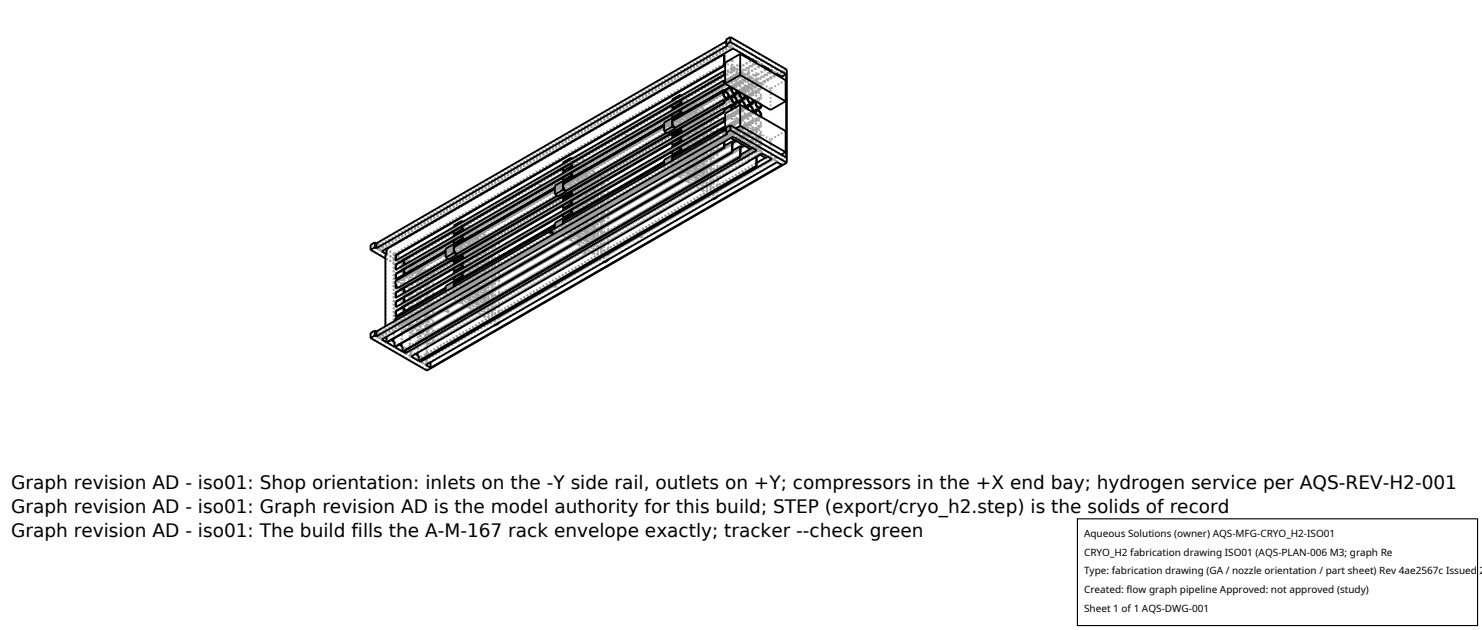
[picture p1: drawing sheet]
<svg xmlns="http://www.w3.org/2000/svg" width="212mm" height="90mm" viewBox="0 0 212 90" stroke-linecap="round" stroke-linejoin="round" font-family="sans-serif">
<defs><g id="words">
<g font-size="2.6">
<text x="1.6" y="69.8">Graph revision AD - iso01: Shop orientation: inlets on the -Y side rail, outlets on +Y; compressors in the +X end bay; hydrogen service per AQS-REV-H2-001</text>
<text x="1.6" y="73.3">Graph revision AD - iso01: Graph revision AD is the model authority for this build; STEP (export/cryo_h2.step) is the solids of record</text>
<text x="1.6" y="76.7">Graph revision AD - iso01: The build fills the A-M-167 rack envelope exactly; tracker --check green</text>
</g>
<g font-size="1.4">
<text x="154.8" y="76.6">Aqueous Solutions (owner) AQS-MFG-CRYO_H2-ISO01</text>
<text x="154.8" y="79.3">CRYO_H2 fabrication drawing ISO01 (AQS-PLAN-006 M3; graph Re</text>
<text x="154.8" y="82">Type: fabrication drawing (GA / nozzle orientation / part sheet) Rev 4ae2567c Issued 2</text>
<text x="154.8" y="84.7">Created: flow graph pipeline Approved: not approved (study)</text>
<text x="154.8" y="87.4">Sheet 1 of 1 AQS-DWG-001</text>
</g>
</g></defs>
<g fill="none" stroke="#a0a0a0" stroke-width=".26" stroke-dasharray=".3 .3" stroke-linecap="butt">
<path d="M89.4 19.4h.2M89.4 19.9l.2-.1M89.4 19.4v.5M89.6 19.3l-.2 .1M89.6 19.8v.1M89.6 19.4v-.1M89.6 19.9h-.2M89.6 19.4v.5M95 17.9h.3M95 17.9l-.2 .1M95.3 17.9v-.1M95.3 17.9l-14.4 8.3"/>
<path d="M95.3 18.9l-.1 .1M95.3 19v-.1M95.3 17.8l-.5-.3M95.3 18.9l-.4-.5v-.3l.1-.2M95.4 17.9v-.1M95.4 17.9l-14.5 8.4M95.4 18.9l-14.5 8.4M95.4 19.1v-.2M95.4 17.9l.3 .6v.3l-.1 .1M95.6 18.9h-.2M95.6 18.9l-14.4 8.4M95.7 19.2l-.3-.1"/>
<path d="M95.8 18.1l-.4-.3M95.8 18.1l1.1-.7M95.8 19.3v-1.2M96 15v-.6M96 16.4v-.7M96 18.1v-1.2M96 18.1l1.1-.7M96 18.2l1.1-.7M96 19.2v-1M96.2 17.2h.3M96.2 14.5l.3 .1M96.2 15.9h.3"/>
<path d="M96.2 18.5l.3 .1M96.2 19.9h.3M96.2 14.5l-14.5 8.4M96.2 15.9l-14.5 8.3M96.2 17.2l-14.5 8.3M96.2 18.5l-14.5 8.4M96.2 19.9l-14.5 8.3M96.2 17l-1.4 .7M96.5 17.2v-.1M96.5 17.1l-1.2 .7M96.5 14.6v-.1M96.5 14.6l-14.5 8.3"/>
<path d="M96.5 15.6l-14.5 8.3M96.5 15.7v-.1M96.5 15.9v-.1M96.5 15.9l-14.5 8.3M96.5 16.9l-14.5 8.4M96.5 17v-.1M96.5 17.2l-14.5 8.4M96.5 18.2l-14.5 8.4M96.5 18.4v-.2M96.5 18.6v-.2M96.5 18.6l-14.5 8.3M96.5 19.6l-14.5 8.3"/>
<path d="M96.5 19.7v-.1M96.5 19.9v-.1M96.5 19.9l-14.5 8.3M96.5 17.1h-.1M96.5 14.5l-.5-.3M96.5 15.7l-.4-.2M96.5 15.6l-.4-.6-.1-.3 .2-.2M96.5 15.8l-.5-.3M96.5 17l-.4-.2M96.5 16.9l-.4-.5-.1-.3 .2-.2M96.5 17.1l-.5-.2M96.5 18.4l-.5-.3"/>
<path d="M96.5 18.2l-.4-.5-.1-.3 .2-.2M96.5 18.4l-.5-.2M96.5 19.7l-.4-.2M96.5 19.6l-.4-.6-.1-.3 .2-.2M96.5 19.8l-.5-.3M96.5 17.3v-.1M96.5 17.2l-1.1 .6M96.5 18.4l-1.1 .7M96.5 18.4v-.1M96.5 14.6l-14.4 8.4M96.5 15.6l-14.4 8.4M96.5 15.9l-14.4 8.4"/>
<path d="M96.5 17l-14.4 8.3M96.5 17.1v-.1M96.5 17.3l-14.4 8.3M96.5 18.3l-14.4 8.3M96.5 18.6v-.1M96.5 18.6l-14.4 8.3M96.5 19.6l-14.4 8.4M96.5 19.9l-14.4 8.4M96.5 17.3l.4 .5v.3l-.1 .2M96.5 14.6l.4 .6v.2l-.1 .2M96.5 15.9l.4 .6v.3l-.1 .2M96.5 18.6l.4 .5v.3l-.1 .2"/>
<path d="M96.5 19.9l.4 .6v.3l-.1 .1M96.8 18.3h-.3M96.8 15.6h-.3M96.8 17h-.3M96.8 19.6h-.3M96.8 15.6l-14.5 8.4M96.8 17l-14.5 8.3M96.8 18.3l-14.5 8.3M96.8 19.6l-14.5 8.4M96.8 18.6l-.3-.2M96.9 17.4l-.4-.2M96.9 18.5v-1.1"/>
<path d="M96.9 14.7l-.4-.2M96.9 14.7l1.2-.6M96.9 16l-.4-.3M96.9 16v-1.3M96.9 16l1.2-.7M96.9 16.1l-.4-.3M96.9 16.1l1.2-.7M96.9 17.3l-.4-.2M96.9 17.3v-1.2M96.9 17.3l1.2-.7M96.9 17.4l1.2-.7M96.9 18.6l-.4-.2"/>
<path d="M96.9 18.6v-1.2M96.9 18.6l1.2-.6M96.9 18.7l-.4-.2M96.9 18.7l1.2-.6M96.9 20l-.4-.3M96.9 20v-1.3M96.9 20l1.2-.7M97.1 14.9l1.2-.7M97.1 16.1v-1.2M97.1 16.1l1.2-.7M97.1 16.2l1.2-.7M97.1 17.4v-1.2"/>
<path d="M97.1 17.4l1.2-.6M97.1 17.5l1.2-.6M97.1 18.8v-1.3M97.1 18.8l1.2-.7M97.1 18.8l1.2-.6M97.1 14.4v-.7M97.1 15.7v-.6M97.1 17.4v-1M97.1 18.4v-.9M97.1 19.7v-.6M97.2 14.3v-.3l.1-.1M97.2 15.7v-.3l.1-.2"/>
<path d="M97.2 18.3v-.3l.1-.1M97.2 19.7v-.3l.1-.2M97.3 15.2h.3M97.3 16.5l.3 .1M97.3 17.9h.3M97.3 19.2h.3M97.3 13.9h.3M97.3 15.2l-14.4 8.4M97.3 16.5l-14.4 8.4M97.3 17.9l-14.4 8.3M97.3 19.2l-14.4 8.3M97.6 15.2v-.1"/>
<path d="M97.6 15.2l-14.4 8.4M97.6 16.2l-14.4 8.4M97.6 16.4v-.2M97.6 16.6v-.1M97.6 16.6l-14.4 8.3M97.6 17.6l-14.4 8.3M97.6 17.7v-.1M97.6 17.9v-.1M97.6 17.9l-14.4 8.3M97.6 18.9l-14.4 8.3M97.6 19v-.1M97.6 19.2v-.1"/>
<path d="M97.6 19.2l-14.4 8.4M97.6 13.9v-.1M97.6 13.8l-1.1 .7M97.6 15l-1.1 .7M97.6 15v-.1M97.6 15.1l-1.1 .7M97.6 16.4l-1.1 .6M97.6 16.5l-1.1 .6M97.6 17.7l-1.1 .7M97.6 17.8l-1.1 .6M97.6 19l-1.1 .7M97.6 19.1l-1.1 .7"/>
<path d="M97.6 15.1l-.5-.2M97.6 16.4l-.5-.3M97.6 16.2l-.4-.5v-.3l.1-.2M97.6 16.5l-.5-.3M97.6 17.7l-.5-.3M97.6 17.6l-.4-.6v-.3l.1-.2M97.6 17.8l-.5-.3M97.6 19l-.5-.2M97.6 18.9l-.4-.5v-.3l.1-.2M97.6 19.1l-.5-.3M97.6 14.9h-.1M97.6 16.2h-.1"/>
<path d="M97.6 18.9l-.1-.1M97.6 15l-.2-.1M97.6 13.8l-.3-.2M97.6 16.4l-.2-.1M97.6 15.1l-.3-.1M97.6 16.5l-.3-.2M97.6 19l-.2-.1M97.6 19.1l-.3-.1M97.7 15.3v-.1M97.7 15.3l-14.5 8.3M97.7 16.3l-14.5 8.3M97.7 16.4v-.1"/>
<path d="M97.7 16.6v-.1M97.7 16.6l-14.5 8.4M97.7 17.6l-14.5 8.4M97.7 17.7v-.1M97.7 17.9v-.1M97.7 17.9l-14.5 8.4M97.7 18.9l-14.5 8.4M97.7 19.1v-.2M97.7 19.3v-.1M97.7 19.3l-14.5 8.3M97.7 14v-.2M97.7 13.8l-1.2 .7"/>
<path d="M97.7 15.1l-1.2 .6M97.7 15.1v-.1M97.7 15.2l-1.2 .6M97.7 16.4l-1.2 .7M97.7 16.5l-1.2 .7M97.7 17.7l-1.2 .7M97.7 17.8l-1.2 .7M97.7 19.1l-1.2 .6M97.7 19.2l-1.2 .6M97.7 15.3l.3 .5v.3l-.1 .2M97.7 16.6l.3 .6v.3l-.1 .1M97.7 17.9l.3 .6v.3l-.1 .1"/>
<path d="M97.7 19.3l.3 .5v.3l-.1 .2M97.7 14l.3 .5v.3l-.1 .2M97.9 16.3h-.2M97.9 17.6h-.2M97.9 18.9h-.2M97.9 15h-.2M97.9 16.3l-14.4 8.3M97.9 17.6l-14.4 8.4M97.9 18.9l-14.4 8.4M98.1 15.4l-.4-.2M98.1 15.4l1.2-.7M98.1 16.6l-.4-.2"/>
<path d="M98.1 16.6v-1.2M98.1 16.6l1.2-.6M98.1 16.7l-.4-.2M98.1 16.7l1.2-.6M98.1 18l-.4-.3M98.1 18v-1.3M98.1 18l1.2-.7M98.1 18.1l-.4-.3M98.1 18.1l1.2-.7M98.1 19.3l-.4-.2M98.1 19.3v-1.2M98.1 19.3l1.2-.7"/>
<path d="M98.1 19.4l-.4-.2M98.1 19.4l1.2-.7M98.1 15.3l-.4-.2M98.1 14.1l-.4-.3M98.1 15.3v-1.2M98.3 15.4v-1.2M98.3 16.8v-1.3M98.3 18.1v-1.2M98.3 19.4v-1.2M98.3 15.5l1.2-.6M98.3 16.8l1.2-.7M98.3 16.9l1.2-.7"/>
<path d="M98.3 18.1l1.2-.7M98.3 18.2l1.2-.7M98.3 19.4l1.2-.6M98.3 19.5l1.2-.7M98.5 14.5l.3 .1M98.5 15.9h.3M98.5 17.2h.3M98.5 18.5l.3 .1M98.5 19.9h.3M98.5 15.9l-14.5 8.3M98.5 17.2l-14.5 8.3M98.5 18.5l-14.5 8.4"/>
<path d="M98.5 19.9l-14.5 8.3M98.8 14.6v-.1M98.8 14.5l-1.2 .6M98.8 15.7l-1.2 .7M98.8 15.7v-.1M98.8 15.9v-.1M98.8 15.8l-1.2 .7M98.8 17l-1.2 .7M98.8 17v-.1M98.8 17.2v-.1M98.8 17.1l-1.2 .7M98.8 18.4l-1.2 .6"/>
<path d="M98.8 18.4v-.2M98.8 18.6v-.2M98.8 18.4l-1.2 .7M98.8 19.7l-1.2 .7M98.8 19.7v-.1M98.8 19.9v-.1M98.8 19.8l-1.2 .6M98.8 15.9l-14.5 8.3M98.8 16.9l-14.5 8.4M98.8 17.2l-14.5 8.4M98.8 18.2l-14.5 8.4M98.8 18.6l-14.5 8.3"/>
<path d="M98.8 19.6l-14.5 8.3M98.8 19.9l-14.5 8.3M98.8 15.6l-.4-.6-.1-.3 .2-.2M98.8 16.9l-.4-.5-.1-.3 .2-.2M98.8 18.2l-.4-.5-.1-.3 .2-.2M98.8 19.6l-.4-.6-.1-.3 .2-.2M98.8 15.7l-.5-.3M98.8 14.5l-.5-.3M98.8 17l-.5-.2M98.8 15.8l-.5-.3M98.8 18.4l-.5-.3M98.8 17.1l-.5-.2"/>
<path d="M98.8 19.7l-.5-.3M98.8 18.4l-.5-.2M98.8 19.8l-.5-.3M98.8 15.9l-14.4 8.4M98.8 17l-14.4 8.3M98.8 17.1v-.1M98.8 17.3v-.1M98.8 17.3l-14.4 8.3M98.8 18.3l-14.4 8.3M98.8 18.4v-.1M98.8 18.6v-.1M98.8 18.6l-14.4 8.3"/>
<path d="M98.8 19.6l-14.4 8.4M98.8 19.9l-14.4 8.4M98.8 14.5l-1.1 .7M98.8 15.7l-1.1 .7M98.8 15.8l-1.1 .7M98.8 17.1l-1.1 .6M98.8 17.2l-1.1 .6M98.8 18.4l-1.1 .7M98.8 18.5l-1.1 .7M98.8 19.7l-1.1 .7M98.8 19.8l-1.1 .7M98.8 15.9l.4 .6v.3l-.1 .2"/>
<path d="M98.8 17.3l.4 .5v.3l-.1 .2M98.8 18.6l.4 .6v.2l-.1 .2M98.8 19.9l.4 .6v.3l-.1 .1M98.8 14.6l.4 .6v.2l-.1 .2M99.1 17h-.3M99.1 18.3h-.3M99.1 19.6h-.3M99.1 15.6h-.3M99.1 17l-14.5 8.3M99.1 18.3l-14.5 8.3M99.1 19.6l-14.5 8.4M99.3 16.1l-.5-.3"/>
<path d="M99.3 16.1l1.1-.7M99.3 17.3l-.5-.2M99.3 17.3v-1.2M99.3 17.3l1.1-.7M99.3 17.4l-.5-.2M99.3 17.4l1.1-.7M99.3 18.6l-.5-.2M99.3 18.6v-1.2M99.3 18.6l1.1-.6M99.3 18.7l-.5-.2M99.3 18.7l1.1-.6M99.3 20l-.5-.3"/>
<path d="M99.3 20v-1.3M99.3 20l1.1-.7M99.3 16l-.5-.3M99.3 14.7l-.5-.2M99.3 16v-1.3M99.5 16.2l1.1-.7M99.5 17.4v-1.2M99.5 17.4l1.1-.6M99.5 17.5l1.1-.6M99.5 18.8v-1.3M99.5 18.8l1.1-.7M99.5 18.8l1.1-.6"/>
<path d="M99.5 16.1v-1.2M99.6 15.2h.3M99.6 16.5l.3 .1M99.6 17.9h.3M99.6 19.2h.3M99.6 16.5l-14.4 8.4M99.6 17.9l-14.4 8.3M99.6 19.2l-14.4 8.3M99.9 16.6v-.1M99.9 16.6l-14.4 8.3M99.9 17.6l-14.4 8.3M99.9 17.7v-.1"/>
<path d="M99.9 17.9v-.1M99.9 17.9l-14.4 8.3M99.9 18.9l-14.4 8.3M99.9 19v-.1M99.9 19.2v-.1M99.9 19.2l-14.4 8.4M99.9 15.2v-.1M99.9 15.1l-1.1 .7M99.9 16.4l-1.1 .6M99.9 16.4v-.2M99.9 16.5l-1.1 .6M99.9 17.7l-1.1 .7"/>
<path d="M99.9 17.8l-1.1 .6M99.9 19l-1.1 .7M99.9 19.1l-1.1 .7M99.9 16.2l-.4-.5v-.3l.1-.2M99.9 17.6l-.4-.6v-.3l.1-.2M99.9 18.9l-.4-.5v-.3l.1-.2M99.9 16.5l-.4-.3M99.9 17.7l-.4-.3M99.9 17.8l-.4-.3M99.9 19l-.4-.2M99.9 19.1l-.4-.3M99.9 16.4l-.4-.3"/>
<path d="M99.9 15.1l-.4-.2M100 16.6v-.1M100 16.6l-14.5 8.4M100 17.6l-14.5 8.4M100 17.7v-.1M100 17.9v-.1M100 17.9l-14.5 8.4M100 18.9l-14.5 8.4M100 19.1v-.2M100 19.3v-.1M100 19.3l-14.5 8.3M100 15.3v-.1"/>
<path d="M100 15.2l-1.2 .6M100 16.4l-1.2 .7M100 16.4v-.1M100 16.5l-1.2 .7M100 17.7l-1.2 .7M100 17.8l-1.2 .7M100 19.1l-1.2 .6M100 19.2l-1.2 .6M100 16.6l.3 .5 .1 .3-.2 .2M100 17.9l.3 .6 .1 .3-.2 .1M100 19.3l.3 .5 .1 .3-.2 .2M100 15.3l.3 .5 .1 .3-.2 .2"/>
<path d="M100.2 17.6h-.2M100.2 18.9h-.2M100.2 16.3h-.2M100.2 17.6l-14.4 8.4M100.2 18.9l-14.4 8.4M100.4 16.7l-.4-.2M100.4 16.7l1.2-.6M100.4 18l-.4-.3M100.4 18v-1.3M100.4 18l1.2-.7M100.4 18.1l-.4-.3M100.4 18.1l1.2-.7"/>
<path d="M100.4 19.3l-.4-.2M100.4 19.3v-1.2M100.4 19.3l1.2-.7M100.4 19.4l-.4-.2M100.4 19.4l1.2-.7M100.4 16.6l-.4-.2M100.4 15.4l-.4-.2M100.4 16.6v-1.2M100.6 16.8v-1.3M100.6 18.1v-1.2M100.6 19.4v-1.2M100.8 15.9h.3"/>
<path d="M100.8 17.2h.3M100.8 18.5l.3 .1M100.8 19.9h.3M100.9 16.1l.6-.4M101 16.1l.5-.3M101.1 15.9v-.1M101.1 15.8l-1.2 .7M101.1 17l-1.2 .7M101.1 17v-.1M101.1 17.2v-.1M101.1 17.1l-1.2 .7M101.1 18.4l-1.2 .6"/>
<path d="M101.1 18.4v-.2M101.1 18.6v-.2M101.1 18.4l-1.2 .7M101.1 19.7l-1.2 .7M101.1 19.7v-.1M101.1 19.9v-.1M101.1 19.8l-1.2 .6M101.1 16.9l-.4-.5-.1-.3 .2-.2M101.1 18.2l-.4-.5-.1-.3 .2-.2M101.1 19.6l-.4-.6-.1-.3 .2-.2M101.1 17l-.5-.2M101.1 15.8l-.5-.3"/>
<path d="M101.1 18.4l-.5-.3M101.1 17.1l-.5-.2M101.1 19.7l-.5-.3M101.1 18.4l-.5-.2M101.1 19.8l-.5-.3M101.1 15.8l-1.1 .7M101.1 17.1l-1.1 .6M101.1 17.1v-.1M101.1 17.3v-.1M101.1 17.2l-1.1 .6M101.1 18.4l-1.1 .7M101.1 18.4v-.1"/>
<path d="M101.1 18.6v-.1M101.1 18.5l-1.1 .7M101.1 19.7l-1.1 .7M101.1 19.8l-1.1 .7M101.1 15.9l.4 .6v.3l-.1 .2M101.1 17.3l.4 .5v.3l-.1 .2M101.1 18.6l.4 .6v.2l-.1 .2M101.1 19.9l.4 .6v.3l-.1 .1M101.2 16.2l-.3-.1M101.2 16.2l.6-.3M101.4 17h-.3M101.4 18.3h-.3"/>
<path d="M101.4 19.6h-.3M101.6 17.3l-.5-.2M101.6 16.1l-.5-.3M101.6 17.3v-1.2M101.6 18.6l-.5-.2M101.6 17.4l-.5-.2M101.6 18.6v-1.2M101.6 20l-.5-.3M101.6 18.7l-.5-.2M101.6 20v-1.3M101.8 15.9l-.3-.2M101.8 15.9l9-5.2"/>
<path d="M101.9 16.6l-.7-.4M101.9 16.6l.6-.3M101.9 16.6l-.9-.5M102.5 16.3l-1-.5M102.5 16.3l-.6 .3M102.5 16.3l-.7-.4M103.3 18.8l.3 .5 .4 .1M103.4 18.5v-.2M103.4 18.5l-6.9 4M103.4 19.6l-6.9 4M103.4 13.2v-.2M103.4 13.2l-6.9 4"/>
<path d="M103.4 18.5l.1 .1M103.4 13.2l.1 .1M103.5 18.5l-46.8 27M103.5 13.2l-46.8 27M103.5 19.6h-.1M103.5 18.2l-46.9 27M103.5 18.6v-.3M103.5 18.6l-7 4M103.5 19.6l-7 4M103.5 10.2l-46.9 27.1M103.5 11.5l-46.9 27.1M103.5 12.8l-46.9 27.1"/>
<path d="M103.5 13.3v-.3M103.5 13.3l-7 4M103.5 14.3l-7 4M103.5 15.5l-46.9 27.1M103.5 16.8l-46.9 27.1M103.5 11.5l-5.9 3.4M103.5 12.9l-5.9 3.3M103.5 15.5l-5.9 3.4M103.5 16.8l-5.9 3.4M103.5 18.2l-5.9 3.4M103.5 14.4l-6.7 3.9M103.5 18.3l-6.2 3.6"/>
<path d="M103.5 10.3l-6.2 3.6M103.5 11.7l-6.2 3.5M103.5 13l-6.2 3.5M103.5 15.6l-6.2 3.6M103.5 17l-6.2 3.5M103.6 9l1-.6M103.6 19.2l1.5-.9M103.6 19.2v-.6M103.6 18.5h.1M103.7 18.4l-.1-.1M103.7 18.5l.3 .4-.1 .4M103.7 5.9l.2-.1"/>
<path d="M103.7 18.5l.2-.1M103.8 18.9v-.6M103.8 18.3l.5-.3M103.8 18.9l.5-.3M103.8 6.3v-.6M103.8 5.7l.5-.3M103.8 6.3l.5-.3M103.9 19.3l-.3-.1-.2-.5M103.9 19.3l-46.8 27M103.9 14l-46.8 27M103.9 5.8l-.2-.2M103.9 18.4l-.2-.2"/>
<path d="M103.9 19.1v-.7M103.9 6.5v-.7M103.9 19.1v-.6M103.9 6.5v-.6M104 19.4l.1-.2v-.3l-.4-.5M104 19.4l-7.2 4.2M104.1 13.9l-6.8 4M104.3 18.7l-.4-.2M104.3 18.7l-50.1 28.9M104.3 19.3l-.4-.2M104.3 19.3l-50.1 28.9M104.3 19.3v-.6"/>
<path d="M104.3 6.1l-50.1 28.9M104.3 6.7v-.6M104.3 6.7l-50.1 28.9M104.3 6.1l-.4-.2M104.3 6.7l-.4-.2M104.3 18.6v-.6M104.3 6v-.6M104.4 19.3l-50.1 28.9M104.4 18.7l-50.1 28.9M104.4 19.3v-.6M104.4 6.1l-50.1 28.9M104.4 6.7v-.6"/>
<path d="M104.4 6.7l-50.1 29M104.4 19.7l-.8-.5M104.5 15.7l.3 .3 .4 .1M104.5 17.7l-.1 .2 .1 .5 .3 .3 .4 .1M104.5 19l-.1 .3 .2 .5M104.5 9.7l-.1 .3 .1 .4 .4 .4h.3M104.5 11l-.1 .3 .1 .4 .3 .4h.4M104.5 12.4v.1M104.5 16.4l-.1 .2 .1 .5 .3 .3h.4M104.5 17.7l-.9 .5M104.5 19l-7.2 4.2M104.5 9.7l-.9 .6"/>
<path d="M104.5 11l-.9 .6M104.5 12.4h-.1M104.5 16.4l-.9 .5M104.6 18.9l-7 4M104.6 19.2v-.3M104.6 19.2l-7 4M104.6 9.9v-1.5M104.6 9.9l-7 4M104.6 10.9l-1 .6M104.6 11.2v-.3M104.6 11.2l-7 4M104.6 12.2l-.3 .2"/>
<path d="M104.6 12.6v-.4M104.6 12.6l-7 4M104.6 13.6l-7 4M104.6 13.9v-.2M104.6 13.9l-7 4M104.6 15.2v-.2M104.6 15.2l-7 4M104.6 16.2l-1 .6M104.6 16.5v-.3M104.6 16.5l-7 4.1M104.6 17.6l-1 .5M104.6 17.9v-.3"/>
<path d="M104.6 17.9l-7 4M104.6 16.5v.1M104.6 19.2v.1M104.6 11.2v.1M104.6 15.2v.1M104.6 17.8h.2M104.6 19.1l.2 .1M104.6 9.8l.2 .1M104.6 11.2h.2M104.6 12.5h.2M104.6 16.5h.2M104.6 17.8l-46.8 27"/>
<path d="M104.6 19.1l-46.8 27.1M104.6 9.8l-46.8 27.1M104.6 11.2l-46.8 27M104.6 12.5l-46.8 27M104.6 13.8l-46.8 27M104.6 15.2l-46.8 27M104.6 16.5l-46.8 27M104.6 19.5l-.2-.2M104.6 18.9l-.2-.2M104.6 19.5v-.6M104.6 6.3l-.2-.2M104.6 6.9l-.2-.2"/>
<path d="M104.6 6.9v-.6M104.6 8.5v-.1M104.6 18.9l-6.9 4M104.6 19.3v-.4M104.6 19.3l-6.9 4M104.6 9.9v-1.4M104.6 9.9l-6.9 4.1M104.6 10.9l-6.9 4.1M104.6 11.3v-.4M104.6 11.3l-6.9 4M104.6 12.3l-6.9 4M104.6 12.6v-.3"/>
<path d="M104.6 12.6l-6.9 4M104.6 13.6l-6.9 4M104.6 13.9l-6.9 4M104.6 14.9l-6.9 4M104.6 15.3v-.3M104.6 15.3l-6.9 4M104.6 16.3l-6.9 4M104.6 16.6v-.3M104.6 16.6l-6.9 4M104.6 17.6l-6.9 4M104.6 17.9l-6.9 4M104.6 12.3v-.1"/>
<path d="M104.6 16.3v-.1M104.7 19.5v-.7M104.7 6.9v-.7M104.7 13.7l-6.8 3.9M104.7 15l-6.8 3.9M104.8 17.7h-.3M104.8 19.1l-.3-.1M104.8 9.7h-.3M104.8 11.1l-.3-.1M104.8 12.4h-.3M104.8 16.4h-.3M104.8 17.8l.4 .5-.1 .3"/>
<path d="M104.8 19.2l.4 .4-.1 .4M104.8 9.9l.4 .4-.1 .4M104.8 11.2l.4 .4-.1 .4M104.8 12.5l.3 .3M104.8 16.5l.4 .4-.1 .4M105 15.4l.2 .3-.1 .3M105.1 18.6h-.3l-.2-.2-.1-.3 .1-.3M105.1 20l-.2-.1-.3-.2-.1-.3 .1-.3M105.1 10.7l-.2-.1-.3-.2-.1-.3 .1-.3M105.1 12h-.2l-.3-.3-.1-.3 .1-.2M105.1 16l-.3-.1-.2-.3M105.1 17.3h-.2l-.3-.3-.1-.3 .1-.2"/>
<path d="M105.1 18.6l-46.8 27.1M105.1 20l-46.8 27M105.1 10.7l-46.8 27M105.1 12l-46.8 27M105.1 13.3l-46.8 27M105.1 14.6l-46.8 27.1M105.1 16l-46.8 27M105.1 17.3l-46.8 27M105.2 18.8l.1-.2-.1-.3-.4-.6M105.2 10.8l.1-.2-.1-.3-.4-.6M105.2 12.1l.1-.2-.1-.3-.4-.5M105.2 16.1l.1-.3-.2-.5"/>
<path d="M105.2 17.4l.1-.1-.1-.4-.4-.5M105.2 18.8l-7.3 4.1M105.2 10.8l-7.3 4.2M105.2 12.1l-7.3 4.2M105.2 16.1l-7.3 4.2M105.2 17.4l-7.3 4.2M105.2 12.9l-.4-.5M105.3 13.3l-6.8 3.9M105.3 14.6l-6.8 3.9M105.6 15l.4 .4h.3M105.7 18.4l-.1 .3 .1 .4 .3 .3h.3M105.7 19.7l-.1 .3 .1 .5"/>
<path d="M105.7 10.4l-.1 .2 .1 .5 .3 .3 .3 .1M105.7 11.7l-.1 .3 .1 .4 .3 .4h.3M105.7 13l-.1 .1M105.7 15.7l-.1 .3 .1 .5 .3 .2 .3 .1M105.7 17l-.1 .3 .1 .4 .3 .4h.3M105.7 18.4l-7.2 4.1M105.7 19.7l-7.2 4.2M105.7 10.4l-7.2 4.1M105.7 11.7l-7.2 4.2M105.7 15.7l-7.2 4.2M105.7 17l-7.2 4.2M105.7 19.6l-6.9 4"/>
<path d="M105.7 19.9v-.3M105.7 19.9l-6.9 4M105.7 10.6v-1.5M105.7 10.6l-6.9 4M105.7 11.6l-6.9 4M105.7 11.9v-.3M105.7 11.9l-6.9 4M105.7 12.9l-6.9 4M105.7 13.2v-.3M105.7 13.2l-6.9 4M105.7 14.2l-6.9 4M105.7 14.5v-.1"/>
<path d="M105.7 14.5l-6.9 4.1M105.7 15.6l-6.9 4M105.7 15.9v-.3M105.7 15.9l-6.9 4M105.7 16.9l-6.9 4M105.7 17.2v-.3M105.7 17.2l-6.9 4M105.7 18.2l-6.9 4M105.7 18.5v-.3M105.7 18.5l-6.9 4M105.7 14.5v.1M105.7 10.6h.1"/>
<path d="M105.7 18.5l.1 .1M105.7 19.9h.1M105.7 11.9h.1M105.7 13.2l.1 .1M105.7 14.6h.1M105.7 15.9h.1M105.7 17.2l.1 .1M105.7 13.2h.1M105.8 18.5h.2M105.8 19.8h.2M105.8 10.5h.2M105.8 11.8l.2 .1"/>
<path d="M105.8 13.2h.2M105.8 15.8h.2M105.8 17.2h.2M105.8 18.5l-46.8 27M105.8 19.8l-46.8 27M105.8 10.5l-46.8 27M105.8 11.8l-46.8 27.1M105.8 13.2l-46.8 27M105.8 14.5l-46.8 27M105.8 15.8l-46.8 27M105.8 17.2l-46.8 27M105.8 9.1h-.1"/>
<path d="M105.8 19.6l-7 4M105.8 19.9v-.3M105.8 19.9l-7 4M105.8 10.6v-1.5M105.8 10.6l-7 4M105.8 11.6l-7 4M105.8 11.9v-.3M105.8 11.9l-7 4M105.8 12.9l-7 4.1M105.8 13.3v-.4M105.8 13.3l-7 4M105.8 14.3l-7 4"/>
<path d="M105.8 14.6v-.3M105.8 14.6l-7 4M105.8 15.6l-7 4M105.8 15.9v-.3M105.8 15.9l-7 4M105.8 16.9l-7 4M105.8 17.3v-.4M105.8 17.3l-7 4M105.8 18.3l-7 4M105.8 18.6v-.3M105.8 18.6l-7 4M105.8 19.6h-.1"/>
<path d="M105.8 11.6h-.1M105.8 12.9h-.1M105.8 15.6h-.1M105.8 16.9h-.1M105.8 18.3l-.1-.1M105.9 14.4l-6.8 3.9M106 18.4h-.3M106 19.7h-.3M106 10.4h-.3M106 11.7h-.3M106 13.1l-.3-.1M106 15.7h-.3"/>
<path d="M106 17.1l-.3-.1M106 18.5l.3 .4-.1 .4M106 19.8l.3 .4-.1 .4M106 10.5l.3 .4-.1 .4M106 11.9l.3 .4-.1 .4M106 13.2l.3 .3M106 15.8l.3 .4-.1 .4M106 17.2l.3 .4-.1 .4M106.2 19.3h-.2l-.2-.3-.1-.3 .1-.2M106.2 11.3h-.2l-.2-.3-.1-.3 .1-.2M106.2 12.7l-.2-.1-.2-.2-.1-.4 .1-.2M106.2 15.3h-.2l-.3-.3"/>
<path d="M106.2 16.6h-.2l-.2-.2-.1-.3 .1-.3M106.2 18l-.2-.1-.2-.2-.1-.3 .1-.2M106.2 19.3l-46.8 27M106.2 11.3l-46.8 27M106.2 12.7l-46.8 27M106.2 14l-46.8 27M106.2 15.3l-46.8 27M106.2 16.6l-46.8 27.1M106.2 18l-46.8 27M106.3 15.3h-.1M106.3 19.4l.1-.2v-.3l-.4-.5M106.3 11.5l.1-.2v-.3l-.4-.6"/>
<path d="M106.3 12.8l.1-.2v-.3l-.4-.6M106.3 15.4h.1M106.3 16.8l.1-.2v-.3l-.4-.6M106.3 18.1l.1-.2v-.3l-.4-.5M106.3 19.4l-7.2 4.2M106.3 11.5l-7.2 4.1M106.3 12.8l-7.2 4.2M106.3 15.4l-7.2 4.2M106.3 16.8l-7.2 4.1M106.3 18.1l-7.2 4.2M106.4 13.6l-.4-.5M106.4 13.9l-6.8 4"/>
<path d="M106.4 15.3l-6.8 3.9M106.8 15.6l.3 .4 .4 .1M106.8 19l-.1 .3 .1 .4 .3 .4h.4M106.8 11l-.1 .3 .1 .4 .3 .4h.4M106.8 12.4l-.1 .3 .1 .4 .4 .3h.3M106.8 13.7v.1M106.8 16.4l-.1 .2 .1 .5 .3 .3h.4M106.8 17.7l-.1 .2 .1 .5 .3 .3 .4 .1M106.8 19l-7.2 4.2M106.8 11l-7.2 4.2M106.8 12.4l-7.2 4.1M106.8 13.7l-.1 .1"/>
<path d="M106.8 16.4l-7.2 4.1M106.8 17.7l-7.2 4.2M106.9 10.4v.1M106.9 11.2v-.8M106.9 11.2l-7 4M106.9 12.2l-7 4M106.9 12.6v-.4M106.9 12.6l-7 4M106.9 13.6l-7 4M106.9 13.9v-.3M106.9 13.9l-7 4M106.9 14.9l-7 4"/>
<path d="M106.9 15.2v-.2M106.9 15.2l-7 4M106.9 16.2l-7 4M106.9 16.5v-.3M106.9 16.5l-7 4.1M106.9 17.6l-7 4M106.9 17.9v-.3M106.9 17.9l-7 4M106.9 18.9l-7 4M106.9 19.2v-.3M106.9 19.2l-7 4M106.9 16.5v.1"/>
<path d="M106.9 11.2v.1M106.9 19.2v.1M106.9 15.2v.1M106.9 13.9v-.1M106.9 9.7l1.9-1.1M106.9 10.5l1.8-1.1M106.9 10.5v-.8M106.9 19.1l.2 .1M106.9 11.2h.2M106.9 12.5h.2M106.9 13.8l.2 .1M106.9 16.5h.2"/>
<path d="M106.9 17.8h.2M106.9 19.1l-46.8 27.1M106.9 11.2l-46.8 27M106.9 12.5l-46.8 27M106.9 13.8l-46.8 27M106.9 15.2l-46.8 27M106.9 16.5l-46.8 27M106.9 17.8l-46.8 27M106.9 9.8v-.1M106.9 11.3v-1.5M106.9 11.3l-6.9 4M106.9 12.3l-6.9 4"/>
<path d="M106.9 12.6v-.3M106.9 12.6l-6.9 4M106.9 13.6l-6.9 4M106.9 13.9l-6.9 4M106.9 14.9l-6.9 4M106.9 15.3v-.3M106.9 15.3l-6.9 4M106.9 16.3l-6.9 4M106.9 16.6v-.3M106.9 16.6l-6.9 4M106.9 17.6l-6.9 4M106.9 17.9l-6.9 4"/>
<path d="M106.9 18.9l-6.9 4M106.9 19.3v-.4M106.9 19.3l-6.9 4M106.9 12.3v-.1M106.9 16.3v-.1M107 15l-6.8 3.9M107.1 19.1l-.3-.1M107.1 11.1l-.3-.1M107.1 12.4h-.3M107.1 13.7h-.3M107.1 16.4h-.3M107.1 17.7h-.3"/>
<path d="M107.1 19.2l.4 .4-.1 .4M107.1 11.2l.4 .4-.1 .4M107.1 12.5l.4 .4-.1 .4M107.1 13.9l.3 .3M107.1 16.5l.4 .4-.1 .4M107.1 17.8l.4 .5-.1 .3M107.4 20l-.2-.1-.3-.2-.1-.3 .1-.3M107.4 12h-.2l-.3-.3-.1-.3 .1-.2M107.4 13.3h-.3l-.2-.2-.1-.4 .1-.2M107.4 16l-.3-.1-.2-.3M107.4 17.3h-.3l-.2-.3-.1-.3 .1-.2M107.4 18.6h-.3l-.2-.2-.1-.3 .1-.3"/>
<path d="M107.4 20l-46.8 27M107.4 12l-46.8 27M107.4 13.3l-46.8 27M107.4 14.6l-46.8 27.1M107.4 16l-46.8 27M107.4 17.3l-46.8 27M107.4 18.6l-46.8 27.1M107.4 15.9v.1M107.5 12.1l.1-.2v-.3l-.5-.5M107.5 13.4l.1-.1v-.4l-.5-.5M107.5 16.1v-.1M107.5 17.4l.1-.1v-.4l-.5-.5"/>
<path d="M107.5 18.8l.1-.2v-.3l-.5-.6M107.5 12.1l-7.3 4.2M107.5 13.4l-7.3 4.2M107.5 16.1l-7.3 4.2M107.5 17.4l-7.3 4.2M107.5 18.8l-7.3 4.1M107.5 8.5l.6-.3M107.5 14.2l-.4-.5M107.6 14.6l-6.8 3.9M107.6 15.9l-6.8 4M107.9 16.2l.3 .5 .4 .1M108 19.7l-.1 .3 .1 .4 .3 .3 .3 .1"/>
<path d="M108 11.7l-.1 .3 .1 .4 .3 .4h.3M108 13l-.1 .3 .1 .5 .3 .3h.3M108 14.4l-.1 .1M108 17l-.1 .3 .1 .4 .3 .4h.3M108 18.4l-.1 .2 .1 .5 .3 .3h.3M108 19.7l-7.2 4.2M108 11.7l-7.2 4.2M108 13l-7.2 4.2M108 14.4h-.1M108 17l-7.2 4.2M108 18.4l-7.2 4.1M108 11.9v-1.5"/>
<path d="M108 11.9l-6.9 4M108 12.9l-6.9 4M108 13.2v-.3M108 13.2l-6.9 4M108 14.2l-6.9 4M108 14.5v-.3M108 14.5l-6.9 4.1M108 15.6l-6.9 4M108 15.9v-.2M108 15.9l-6.9 4M108 16.9l-6.9 4M108 17.2v-.3"/>
<path d="M108 17.2l-6.9 4M108 18.2l-6.9 4M108 18.5v-.3M108 18.5l-6.9 4M108 19.6l-6.9 4M108 19.9v-.3M108 19.9l-6.9 4M108 14.5v.1M108 11.9h.1M108 19.9h.1M108 13.2l.1 .1M108 14.6h.1"/>
<path d="M108 15.9h.1M108 17.2l.1 .1M108 18.5l.1 .1M108 14.5h.1M108.1 19.8h.2M108.1 11.8l.2 .1M108.1 13.2h.2M108.1 14.5h.2M108.1 17.2h.2M108.1 18.5h.2M108.1 19.8l-46.8 27M108.1 11.8l-46.8 27.1"/>
<path d="M108.1 13.2l-46.8 27M108.1 14.5l-46.8 27M108.1 15.8l-46.8 27M108.1 17.2l-46.8 27M108.1 18.5l-46.8 27M108.1 8.2l-3.4-2M108.1 8.9v-.7M108.1 8.9v-.6M108.1 10.4h-.1M108.1 11.9v-1.5M108.1 11.9l-7 4M108.1 12.9l-7 4.1"/>
<path d="M108.1 13.3v-.4M108.1 13.3l-7 4M108.1 14.3l-7 4M108.1 14.6v-.3M108.1 14.6l-7 4M108.1 15.6l-7 4M108.1 15.9v-.2M108.1 15.9l-7 4M108.1 16.9l-7 4M108.1 17.3v-.4M108.1 17.3l-7 4M108.1 18.3l-7 4"/>
<path d="M108.1 18.6v-.3M108.1 18.6l-7 4M108.1 19.6l-7 4M108.1 19.9v-.3M108.1 19.9l-7 4M108.1 12.9h-.1M108.1 14.3l-.1-.1M108.1 16.9h-.1M108.1 18.3l-.1-.1M108.1 19.6h-.1M108.2 15.7l-6.8 3.9M108.3 19.7h-.3"/>
<path d="M108.3 11.7h-.3M108.3 13.1l-.3-.1M108.3 14.4h-.3M108.3 17.1l-.3-.1M108.3 18.4h-.3M108.3 19.8l.3 .5-.1 .3M108.3 11.9l.3 .4-.1 .4M108.3 13.2l.3 .4-.1 .4M108.3 14.5l.3 .3M108.3 17.2l.3 .4-.1 .4M108.3 18.5l.3 .4-.1 .4M108.5 12.7l-.2-.1-.2-.2-.1-.4 .1-.2"/>
<path d="M108.5 14h-.2l-.2-.3-.1-.3 .1-.2M108.5 16.6h-.2l-.3-.3M108.5 18h-.2l-.2-.3-.1-.3 .1-.2M108.5 19.3h-.2l-.2-.3-.1-.3 .1-.2M108.5 12.7l-46.8 27M108.5 14l-46.8 27M108.5 15.3l-46.8 27M108.5 16.6l-46.8 27.1M108.5 18l-46.8 27M108.5 19.3l-46.8 27M108.6 16.6h-.1M108.6 12.8l.1-.2v-.3l-.4-.6"/>
<path d="M108.6 14.1l.1-.2v-.3l-.4-.5M108.6 16.8l.1-.1M108.6 18.1l.1-.2v-.3l-.4-.5M108.6 19.4l.1-.2v-.3l-.4-.5M108.6 12.8l-7.2 4.2M108.6 14.1l-7.2 4.2M108.6 16.8l-7.2 4.1M108.6 18.1l-7.2 4.2M108.6 19.4l-7.2 4.2M108.7 14.9l-.4-.5M108.8 8.7l-.7-.4M108.8 9.3v-.6"/>
<path d="M108.8 9.3l-.7-.4M108.8 9.3v-.7M109.6 9.8l.6-.4M110.1 15.7v-3M110.1 20l-6.5-3.8M110.1 12.7l-6.5-3.8M110.2 9.4l-1.4-.8M110.2 10.1v-.7M110.2 10.1v-.6M110.9 10.5l-.7-.4M110.9 9.9l-.7-.4M110.9 10.5v-.6"/>
<path d="M111 10.6v-.7M111.1 10.6l.6-.4M111.7 10.2l-.7-.3M111.7 11v-.8M111.7 10.9v-.6M111.7 10.3l.5-.3M111.7 10.9l.5-.3M111.7 10.9l-7.9-4.6M111.7 10.3l-7.9-4.6M112.2 18.7l-2.1 1.3M112.2 11.4l-2.1 1.3M112.2 10.6v-.6"/>
<path d="M112.2 10l-7.9-4.6M112.2 10.6l-7.9-4.6M52.9 35l8.1 4.6M53 35.6l.5-.3M53 35.6v-.6M53 35l.5-.3M53.5 35.3v-.6M53.8 35.4v-.6M53.8 34.8l50.1-28.9M53.8 35.4l50.1-28.9M54.2 35.6v-.6M54.2 35.6l-.4-.2"/>
<path d="M54.2 35l-.4-.2M54.3 35.7v-.7M54.5 35.2l50.2-29M54.5 35.9v-.7M54.5 35.8l-.2-.1M54.5 35.2l-.2-.2M54.5 35.8v-.6M54.5 35.2l50.1-28.9M54.5 35.8l50.1-28.9M55 36.4h.1M55 36.3l.1 .1M55 36.3h.2"/>
<path d="M55 36.3v-.6M55 35.7l.1 .1M55 35.7l.2-.1M55.1 36.4l.2-.1M55.1 36.4l.1-.1M55.1 36.4v-.6M55.1 35.8l.1-.1M55.1 35.5l-.6-.3M55.2 36.3l-1.7-1M55.2 35.6v.7M55.2 35.6l-1.7-.9M55.2 35.7v.6"/>
<path d="M55.3 35.6l48.2-27.8M55.3 35.6v.7M56.2 37l.1 .1M56.2 37l.1-.1M56.2 37h.1M56.2 37v-.6M56.2 36.4h.1M56.2 36.4l.1-.1M56.3 37.1l.1-.1M56.3 37h.1M56.3 37v-.6M56.3 36.4l.1-.1"/>
<path d="M56.3 36.9l-1.1-.6M56.3 36.3v.6M56.3 36.3l-1.1-.6M56.3 36.2l-1-.6M56.3 36.2l47.2-27.2M56.3 36.9l-1-.6M56.3 36.2v.7M56.4 36.3v.7M56.4 36.3l48.2-27.8M56.5 37.2l.1 .1M56.5 38.5l.1 .1M56.5 39.9h.1"/>
<path d="M56.6 37.3v-.1M56.6 38.6v-.1M56.6 39.9v-.1M57.3 37.7h.1M57.3 37.7l.2-.1M57.3 37.7v-.7M57.3 37l.1 .1M57.3 37h.2M57.4 37.7h.2M57.4 37.7l.1-.1M57.4 37.7v-.6M57.4 37.1l.1-.1"/>
<path d="M57.5 37.6l-1.1-.6M57.5 37v.6M57.5 37l-1.1-.7M57.5 36.9l-1.1-.6M57.5 36.9l48.2-27.8M57.5 36.9v.7M57.6 36.9l48.2-27.8M57.6 36.9v.8M57.7 37.2v-.1M57.7 38.6v-.2M57.7 38.4v.1M57.7 39.7v.1"/>
<path d="M57.7 37.9v-.1M57.7 37.4v-.3M57.7 38.8v-.3M57.7 36.7l-.1 .2v.3M57.7 38.1l-.1 .1v.3M57.7 39.4l-.1 .2v.3l.4 .5M57.8 36.9h.3M57.8 38.2h.3M57.8 39.5h.3M57.9 37.1l49.4-28.5M57.9 37.1l-.3-.2M57.9 37.8l-.3-.1"/>
<path d="M57.9 37.8l50-28.8M57.9 37.8v-.7M58 37.7v.1M58 39v.1M58 37.2l50.1-28.9M58 37.8v-.6M58 37.8l50.1-28.9M58 36.9v-.1M58 36.9l-.3 .2M58 37.7l-.3 .2M58 37.8v-.1M58 38.2v-.1"/>
<path d="M58 38.2l-.3 .2M58 39l-.3 .2M58 39.1v-.1M58 39.5v-.1M58 39.5l-.3 .2M58 36.9h.1M58 36.8l-.3-.1M58 38.2h.1M58 38.1h-.3M58 39.5l.1 .1M58 39.4h-.3M58.1 36.9l.3 .4-.1 .4"/>
<path d="M58.1 38.2l.3 .4-.1 .4M58.1 39.5l.3 .4-.1 .4M58.1 36.9v-.1M58.1 36.9l-.4 .2M58.1 37.7l-.4 .2M58.1 37.8v-.1M58.1 38.2v-.1M58.1 38.2l-.4 .3M58.1 39l-.4 .2M58.1 39.1v-.1M58.1 39.6v-.1M58.1 39.6l-.4 .2"/>
<path d="M58.1 37.8h.3M58.1 37.7h-.1M58.1 39.1h.3M58.1 39h-.1M58.3 37.7h-.2l-.3-.3-.1-.3 .1-.2M58.3 39h-.2l-.3-.3-.1-.3 .1-.2M58.4 37.8l.1-.2v-.3l-.4-.5M58.4 39.1l.1-.1v-.3l-.4-.6M58.5 38.4l48.4-28M58.5 38.4h.1M58.5 38.3l.1 .1M58.5 38.3h.1"/>
<path d="M58.5 38.3v-.6M58.5 37.7h.1M58.5 37.7l.1-.1M58.6 38.4l.1-.1M58.6 38.4v-.7M58.6 37.7h.1M58.6 38.3l-1.1-.7M58.6 37.6v.7M58.6 37.6l-1.1-.6M58.7 37.6l50.1-28.9M58.7 37.6l-.7-.4M58.7 38.2v-.6"/>
<path d="M58.7 38.2l50.1-28.9M58.7 38.2l-.7-.4M58.7 37.7v.6M58.7 37.6l48.2-27.8M58.7 37.6v.7M58.8 38.5v-.8M58.8 39.9v-.8M58.8 37.7l.1 .1M58.8 38.5l.1 .1M58.8 39.1h.1M58.8 39.9h.1M58.9 38.6v-.8"/>
<path d="M58.9 39.9v-.8M58.9 37.4l-.1 .2v.3l.4 .5M58.9 38.7l-.1 .2v.3l.4 .6M59 37.5h.2M59 38.9h.2M59.2 37.5v-.1M59.2 37.5l-.4 .2M59.2 38.3l-.4 .2M59.2 38.4v-.1M59.2 38.9v-.2M59.2 38.9l-.4 .2M59.2 39.7l-.4 .2"/>
<path d="M59.2 39.8v-.1M59.2 37.5l.1 .1M59.2 37.4h-.3M59.2 38.9h.1M59.2 38.7h-.3M59.2 37.5l.3 .5-.1 .3M59.2 38.9l.3 .4-.1 .4M59.3 37.6v-.1M59.3 37.6l-.4 .2M59.3 38.4l-.4 .2M59.3 38.5v-.1M59.3 38.9v-.1"/>
<path d="M59.3 38.9l-.4 .2M59.3 39.7l-.4 .2M59.3 39.8v-.1M59.3 38.5h.2M59.3 38.4l-.1-.1M59.3 39.8h.2M59.3 39.7h-.1M59.4 38.3h-.2l-.2-.2-.1-.3 .1-.3M59.4 39.7l-.2-.1-.2-.2-.1-.3 .1-.2M59.5 38.5l.1-.2v-.3l-.3-.5M59.5 39.8l.1-.2v-.2l-.3-.6M59.6 39l.1 .1"/>
<path d="M59.6 39l.2-.1M59.6 39h.1M59.6 39v-.6M59.6 38.4h.1M59.6 38.4l.2-.1M59.7 39.1l.2-.1M59.7 39h.1M59.7 39v-.6M59.7 38.4l.1-.1M59.8 38.9l-1.1-.6M59.8 38.3v.6M59.8 38.3l-1.1-.6"/>
<path d="M59.8 38.2l-1.1-.6M59.8 38.2l48.2-27.8M59.8 38.2v.7M59.8 38.3v.7M59.9 38.3l48.2-27.9M59.9 38.3v.7M60 39.2v-.8M60 38.4v.1M60 39.7v.1M60 39.2v-.7M60 38.1l-.1 .2v.2l.4 .6M60 39.4l-.1 .2v.3l.4 .5"/>
<path d="M60.1 38.4l49.4-28.5M60.1 38.4l-.2-.1M60.1 39.1l-.2-.1M60.1 39.1l50-28.9M60.1 39.1v-.7M60.1 38.2h.3M60.1 39.5h.3M60.1 39v-.6M60.1 39l50.1-28.9M60.1 38.4l50.1-28.9M60.3 38.2v-.1M60.3 38.2l-.3 .2"/>
<path d="M60.3 39l-.3 .2M60.3 39.1v-.1M60.3 39.5v-.1M60.3 39.5l-.3 .2M60.3 38.2h.1M60.3 38.1h-.3M60.3 39.5l.1 .1M60.3 39.4h-.3M60.4 38.2l.3 .4-.1 .4M60.4 39.5l.3 .5-.1 .3M60.4 38.2v-.1M60.4 38.2l-.4 .3"/>
<path d="M60.4 39l-.4 .2M60.4 39.1v-.1M60.4 39.6v-.1M60.4 39.6l-.4 .2M60.4 39.1h.3M60.4 39h-.1M60.6 39h-.2l-.3-.2-.1-.4 .1-.2M60.7 39.1l.1-.1v-.3l-.4-.6M60.8 38.8l50.2-28.9M60.8 39.5l9.2-5.3M60.8 39.5v-.7M60.8 39.4l-.7-.4"/>
<path d="M60.8 38.8l-.7-.4M60.8 39.4v-.6M60.8 39.4l50.1-28.9M60.8 38.8l50.1-28.9M60.9 39.6l-7.9-4.6M60.9 39.6l.6-.3M61 39.6l51.4-29.7M61.1 39.9v-.8M61.1 39.1h.1M61.1 39.9h.1M61.2 39.9v-.8M61.2 38.7l-.1 .2v.3l.4 .6"/>
<path d="M61.3 38.9h.2M61.5 39.9l-1.7-.9M61.5 39.3l-1.7-1M61.5 39.9v-.6M61.5 38.9v-.2M61.5 38.9l-.4 .2M61.5 39.7l-.4 .2M61.5 39.8v-.1M61.5 38.9h.1M61.5 38.7h-.3M61.5 39.2l-.7-.4M61.5 39.2l49.4-28.5"/>
<path d="M61.5 39.9l-.7-.4M61.5 39.9l-.6 .4M61.5 39.9v-.7M61.5 38.9l.3 .4-.1 .4M61.6 38.9v-.1M61.6 38.9l-.4 .2M61.6 39.7l-.4 .2M61.6 39.8v-.1M61.6 39.8h.2M61.6 39.7h-.1M61.7 39.7l-.2-.1-.2-.2-.1-.3 .1-.2M61.8 39.8l.1-.2v-.3l-.3-.5"/>
<path d="M63.8 35.9h.3M63.8 35.9l-.2 .1M64.1 35.9v-.1M64.1 35.9l-7.2 4.2M64.1 36.9l-.1 .1M64.1 37v-.1M64.1 35.8l-.5-.3M64.1 36.9l-.4-.5v-.3l.1-.2M64.2 36v-.2M64.2 36l-7.2 4.1M64.2 37l-7.2 4.1M64.2 37.1v-.1"/>
<path d="M64.2 36l.3 .5v.3l-.1 .2M64.4 37h-.2M64.4 37l-7.2 4.1M64.5 37.2l-.3-.1M64.6 36.1l-.4-.3M64.6 36.1l1.2-.7M64.6 37.3v-1.2M64.8 33v-.6M64.8 34.4v-.6M64.8 36.1v-1.2M64.8 36.1l1.2-.7M64.8 36.2l1.2-.7"/>
<path d="M64.8 37.2v-1M64.8 38.4v-.7M64.8 39.7v-.6M65 35.2h.3M65 32.6h.3M65 33.9h.3M65 36.5l.3 .1M65 37.9h.3M65 39.2h.3M65 32.6l-7.3 4.1M65 33.9l-7.3 4.2M65 35.2l-7.3 4.2"/>
<path d="M65 36.5l-7.3 4.2M65 37.9l-7.3 4.1M65 39.2l-7.3 4.2M65 35l-1.4 .7M65.3 35.2v-.1M65.3 35.1l-1.2 .7M65.3 32.6v-.1M65.3 32.6l-7.3 4.2M65.3 33.6l-7.3 4.2M65.3 33.7v-.1M65.3 33.9v-.1M65.3 33.9l-7.3 4.2"/>
<path d="M65.3 34.9l-7.3 4.2M65.3 35v-.1M65.3 35.2l-7.3 4.2M65.3 36.3l-7.3 4.1M65.3 36.4v-.1M65.3 36.6v-.1M65.3 36.6l-7.3 4.1M65.3 37.6l-7.3 4.2M65.3 37.7v-.1M65.3 37.9v-.1M65.3 37.9l-7.3 4.2M65.3 38.9l-7.3 4.2"/>
<path d="M65.3 39v-.1M65.3 39.2v-.1M65.3 39.2l-7.3 4.2M65.3 35.1h-.1M65.3 32.5l-.5-.3M65.3 33.7l-.4-.2M65.3 33.6l-.4-.5-.1-.4 .2-.1M65.3 33.8l-.5-.3M65.3 35l-.4-.2M65.3 34.9l-.4-.5-.1-.3 .2-.2M65.3 35.1l-.5-.2M65.3 36.4l-.5-.3"/>
<path d="M65.3 36.3l-.4-.6-.1-.3 .2-.2M65.3 36.5l-.5-.3M65.3 37.7l-.4-.2M65.3 37.6l-.4-.6-.1-.3 .2-.2M65.3 37.8l-.5-.3M65.3 39l-.4-.2M65.3 38.9l-.4-.5-.1-.3 .2-.2M65.3 39.1l-.5-.3M65.3 35.3v-.1M65.3 35.2l-1.1 .6M65.3 36.4l-1.1 .7M65.3 32.6l-7.2 4.2"/>
<path d="M65.3 33.6l-7.2 4.2M65.3 33.8v-.2M65.3 34v-.2M65.3 34l-7.2 4.1M65.3 35l-7.2 4.1M65.3 35.1v-.1M65.3 35.3l-7.2 4.2M65.3 36.3l-7.2 4.2M65.3 36.6l-7.2 4.2M65.3 37.6l-7.2 4.2M65.3 37.9l-7.2 4.2M65.3 39l-7.2 4.1"/>
<path d="M65.3 39.1v-.1M65.3 39.3v-.1M65.3 39.3l-7.2 4.1M65.3 35.3l.4 .5v.3l-.1 .2M65.3 32.6l.4 .6v.3l-.1 .1M65.3 34l.4 .5v.3l-.1 .2M65.3 36.6l.4 .6v.3l-.1 .1M65.3 37.9l.4 .6v.3l-.1 .2M65.3 39.3l.4 .5v.3l-.1 .2M65.6 36.3h-.3M65.6 33.6h-.3M65.6 35h-.3"/>
<path d="M65.6 37.6h-.3M65.6 39h-.3M65.6 33.6l-7.2 4.2M65.6 35l-7.2 4.1M65.6 36.3l-7.2 4.2M65.6 37.6l-7.2 4.2M65.6 39l-7.2 4.1M65.6 36.6l-.3-.2M65.8 35.4l-.5-.2M65.8 36.5v-1.1M65.8 32.8l-.5-.3M65.8 32.8l1.1-.7"/>
<path d="M65.8 34l-.5-.2M65.8 34v-1.2M65.8 34l1.1-.7M65.8 34.1l-.5-.3M65.8 34.1l1.1-.7M65.8 35.3l-.5-.2M65.8 35.3v-1.2M65.8 35.3l1.1-.6M65.8 35.4l1.1-.7M65.8 36.7l-.5-.3M65.8 36.7v-1.3M65.8 36.7l1.1-.7"/>
<path d="M65.8 36.7l-.5-.2M65.8 36.7l1.1-.6M65.8 38l-.5-.3M65.8 38v-1.3M65.8 38l1.1-.7M65.8 38.1l-.5-.3M65.8 38.1l1.1-.7M65.8 39.3l-.5-.2M65.8 39.3v-1.2M65.8 39.3l1.1-.7M65.8 39.4l-.5-.2M65.8 39.4l1.1-.7"/>
<path d="M66 32.9l1.1-.7M66 34.1v-1.2M66 34.1l1.1-.7M66 34.2l1.1-.7M66 35.4v-1.2M66 35.4l1.1-.6M66 35.5l1.1-.6M66 36.8v-1.3M66 36.8l1.1-.7M66 36.9l1.1-.7M66 38.1v-1.2M66 38.1l1.1-.7"/>
<path d="M66 38.2l1.1-.7M66 39.4v-1.2M66 39.4l1.1-.6M66 39.5l1.1-.7M66 32.4v-.6M66 33.7v-.6M66 35.4v-1M66 36.4v-.9M66 37.7v-.6M66 39v-.6M66 32.4v-.3l.1-.2M66 33.7v-.3l.1-.2"/>
<path d="M66 36.3v-.2l.1-.2M66 37.7v-.3l.1-.2M66 39v-.3l.1-.2M66.1 33.2h.3M66.1 34.6h.3M66.1 35.9h.3M66.1 37.2h.3M66.1 38.5l.3 .1M66.1 39.9h.3M66.1 31.9h.3M66.1 33.2l-7.2 4.2M66.1 34.6l-7.2 4.1"/>
<path d="M66.1 35.9l-7.2 4.2M66.1 37.2l-7.2 4.2M66.1 38.5l-7.2 4.2M66.1 39.9l-7.2 4.1M66.4 33.2v-.1M66.4 33.2l-7.2 4.2M66.4 34.3l-7.2 4.1M66.4 34.4v-.1M66.4 34.6v-.1M66.4 34.6l-7.2 4.1M66.4 35.6l-7.2 4.2M66.4 35.7v-.1"/>
<path d="M66.4 35.9v-.1M66.4 35.9l-7.2 4.2M66.4 36.9l-7.2 4.2M66.4 37v-.1M66.4 37.2v-.1M66.4 37.2l-7.2 4.2M66.4 38.2l-7.2 4.2M66.4 38.4v-.2M66.4 38.6v-.1M66.4 38.6l-7.2 4.1M66.4 39.6l-7.2 4.1M66.4 39.7v-.1"/>
<path d="M66.4 39.9v-.1M66.4 39.9l-7.2 4.2M66.4 31.9v-.1M66.4 31.8l-1.1 .7M66.4 33l-1.1 .7M66.4 33v-.1M66.4 33.1l-1.1 .7M66.4 34.4l-1.1 .6M66.4 34.5l-1.1 .6M66.4 35.7l-1.1 .7M66.4 35.8l-1.1 .7M66.4 37l-1.1 .7"/>
<path d="M66.4 37.1l-1.1 .7M66.4 38.4l-1.1 .6M66.4 38.5l-1.1 .6M66.4 39.7l-1.1 .7M66.4 39.8l-1.1 .6M66.4 33.1l-.4-.2M66.4 34.4l-.4-.3M66.4 34.3l-.4-.6v-.3l.1-.2M66.4 34.5l-.4-.3M66.4 35.7l-.4-.3M66.4 35.6l-.4-.5v-.4l.1-.1M66.4 35.8l-.4-.3"/>
<path d="M66.4 37l-.4-.2M66.4 36.9l-.4-.5v-.3l.1-.2M66.4 37.1l-.4-.2M66.4 38.4l-.4-.3M66.4 38.2l-.4-.5v-.3l.1-.2M66.4 38.5l-.4-.3M66.4 39.7l-.4-.3M66.4 39.6l-.4-.5v-.4l.1-.2M66.4 39.8l-.4-.3M66.4 39.8l-.3-.2M66.4 32.9h-.1M66.4 33l-.2-.1"/>
<path d="M66.4 31.8l-.3-.2M66.4 34.3l-.1-.1M66.4 34.4l-.2-.1M66.4 33.1l-.3-.1M66.4 34.5l-.3-.2M66.4 36.9h-.1M66.4 37l-.2-.1M66.4 38.2h-.1M66.4 38.4l-.2-.1M66.4 37.1l-.3-.1M66.4 39.6l-.1-.1M66.4 39.7l-.2-.1"/>
<path d="M66.4 38.5l-.3-.2M66.5 33.3v-.1M66.5 33.3l-7.2 4.2M66.5 34.3l-7.2 4.2M66.5 34.4v-.1M66.5 34.6v-.1M66.5 34.6l-7.2 4.2M66.5 35.6l-7.2 4.2M66.5 35.7v-.1M66.5 36v-.2M66.5 36l-7.2 4.1M66.5 37l-7.2 4.1"/>
<path d="M66.5 37.1v-.1M66.5 37.3v-.1M66.5 37.3l-7.2 4.2M66.5 38.3l-7.2 4.2M66.5 38.4v-.1M66.5 38.6v-.1M66.5 38.6l-7.2 4.2M66.5 39.6l-7.2 4.2M66.5 39.7v-.1M66.5 39.9v-.1M66.5 39.9l-7.2 4.2M66.5 32v-.2"/>
<path d="M66.5 31.8l-1.2 .7M66.5 33.1l-1.2 .7M66.5 33.1v-.1M66.5 33.2l-1.2 .6M66.5 34.4l-1.2 .7M66.5 34.5l-1.2 .7M66.5 35.7l-1.2 .7M66.5 35.8l-1.2 .7M66.5 37.1l-1.2 .6M66.5 37.2l-1.2 .6M66.5 38.4l-1.2 .7M66.5 38.5l-1.2 .7"/>
<path d="M66.5 39.7l-1.2 .7M66.5 39.8l-1.2 .7M66.5 33.3l.3 .6 .1 .2-.2 .2M66.5 34.6l.3 .6 .1 .2-.2 .2M66.5 36l.3 .5 .1 .3-.2 .2M66.5 37.3l.3 .5 .1 .3-.2 .2M66.5 38.6l.3 .6 .1 .2-.2 .2M66.5 39.9l.3 .6 .1 .3-.2 .1M66.5 32l.3 .5 .1 .3-.2 .2M66.7 34.3h-.2M66.7 35.6h-.2M66.7 37h-.2"/>
<path d="M66.7 38.3h-.2M66.7 39.6h-.2M66.7 33h-.2M66.7 34.3l-7.2 4.2M66.7 35.6l-7.2 4.2M66.7 37l-7.2 4.1M66.7 38.3l-7.2 4.2M66.7 39.6l-7.2 4.2M66.9 33.4l-.4-.2M66.9 33.4l1.2-.6M66.9 34.7l-.4-.3M66.9 34.7v-1.3"/>
<path d="M66.9 34.7l1.2-.7M66.9 34.7l-.4-.2M66.9 34.7l1.2-.6M66.9 36l-.4-.3M66.9 36v-1.3M66.9 36l1.2-.7M66.9 36.1l-.4-.3M66.9 36.1l1.2-.7M66.9 37.3l-.4-.2M66.9 37.3v-1.2M66.9 37.3l1.2-.6M66.9 37.4l-.4-.2"/>
<path d="M66.9 37.4l1.2-.7M66.9 38.6l-.4-.2M66.9 38.6v-1.2M66.9 38.6l1.2-.6M66.9 38.7l-.4-.2M66.9 38.7l1.2-.6M66.9 40l-.4-.3M66.9 40v-1.3M66.9 40l1.2-.7M66.9 33.3l-.4-.2M66.9 32.1l-.4-.3M66.9 33.3v-1.2"/>
<path d="M67.1 33.4v-1.2M67.1 34.8v-1.3M67.1 36.1v-1.2M67.1 37.4v-1.2M67.1 38.8v-1.3M67.1 33.5l1.2-.6M67.1 34.8l1.2-.7M67.1 34.9l1.2-.7M67.1 36.1l1.2-.7M67.1 36.2l1.2-.7M67.1 37.4l1.2-.6M67.1 37.5l1.2-.6"/>
<path d="M67.1 38.8l1.2-.7M67.1 38.8l1.2-.6M67.3 32.6h.3M67.3 33.9h.3M67.3 35.2h.3M67.3 36.5l.3 .1M67.3 37.9h.3M67.3 39.2h.3M67.3 33.9l-7.3 4.2M67.3 35.2l-7.3 4.2M67.3 36.5l-7.3 4.2M67.3 37.9l-7.3 4.1"/>
<path d="M67.3 39.2l-7.3 4.2M67.6 32.6v-.1M67.6 32.5l-1.2 .6M67.6 33.7l-1.2 .7M67.6 33.7v-.1M67.6 33.9v-.1M67.6 33.8l-1.2 .7M67.6 35l-1.2 .7M67.6 35v-.1M67.6 35.2v-.1M67.6 35.1l-1.2 .7M67.6 36.4l-1.2 .6"/>
<path d="M67.6 36.4v-.1M67.6 36.6v-.1M67.6 36.5l-1.2 .6M67.6 37.7l-1.2 .7M67.6 37.7v-.1M67.6 37.9v-.1M67.6 37.8l-1.2 .7M67.6 39l-1.2 .7M67.6 39v-.1M67.6 39.2v-.1M67.6 39.1l-1.2 .7M67.6 33.9l-7.3 4.2"/>
<path d="M67.6 34.9l-7.3 4.2M67.6 35.2l-7.3 4.2M67.6 36.3l-7.3 4.1M67.6 36.6l-7.3 4.1M67.6 37.6l-7.3 4.2M67.6 37.9l-7.3 4.2M67.6 38.9l-7.3 4.2M67.6 39.2l-7.3 4.2M67.6 33.6l-.4-.5-.1-.4 .2-.1M67.6 33.7l-.5-.3M67.6 32.5l-.5-.3M67.6 34.9l-.4-.5-.1-.3 .2-.2"/>
<path d="M67.6 35l-.5-.2M67.6 33.8l-.5-.3M67.6 36.3l-.4-.6-.1-.3 .2-.2M67.6 36.4l-.5-.3M67.6 35.1l-.5-.2M67.6 37.6l-.4-.6-.1-.3 .2-.2M67.6 37.7l-.5-.3M67.6 36.5l-.5-.3M67.6 38.9l-.4-.5-.1-.3 .2-.2M67.6 39l-.5-.2M67.6 37.8l-.5-.3M67.6 39.1l-.5-.3"/>
<path d="M67.6 34v-.2M67.6 34l-7.2 4.1M67.6 35l-7.2 4.1M67.6 35.1v-.1M67.6 35.3v-.1M67.6 35.3l-7.2 4.2M67.6 36.3l-7.2 4.2M67.6 36.6l-7.2 4.2M67.6 37.6l-7.2 4.2M67.6 37.9l-7.2 4.2M67.6 39l-7.2 4.1M67.6 39.1v-.1"/>
<path d="M67.6 39.3v-.1M67.6 39.3l-7.2 4.1M67.6 32.5l-1.1 .7M67.6 33.8l-1.1 .6M67.6 33.8v-.2M67.6 33.8l-1.1 .7M67.6 35.1l-1.1 .6M67.6 35.2l-1.1 .6M67.6 36.4l-1.1 .7M67.6 36.5l-1.1 .7M67.6 37.7l-1.1 .7M67.6 37.8l-1.1 .7"/>
<path d="M67.6 39.1l-1.1 .6M67.6 39.2l-1.1 .6M67.6 34l.4 .5v.3l-.1 .2M67.6 35.3l.4 .5v.3l-.1 .2M67.6 36.6l.4 .6v.3l-.1 .1M67.6 37.9l.4 .6v.3l-.1 .2M67.6 39.3l.4 .5v.3l-.1 .2M67.6 32.6l.4 .6v.3l-.1 .1M67.9 35h-.3M67.9 36.3h-.3M67.9 37.6h-.3M67.9 39h-.3"/>
<path d="M67.9 33.6h-.3M67.9 35l-7.2 4.1M67.9 36.3l-7.2 4.2M67.9 37.6l-7.2 4.2M67.9 39l-7.2 4.1M68.1 34.1l-.5-.3M68.1 34.1l1.1-.7M68.1 35.3l-.5-.2M68.1 35.3v-1.2M68.1 35.3l1.1-.6M68.1 35.4l-.5-.2M68.1 35.4l1.1-.7"/>
<path d="M68.1 36.7l-.5-.3M68.1 36.7v-1.3M68.1 36.7l1.1-.7M68.1 36.7l-.5-.2M68.1 36.7l1.1-.6M68.1 38l-.5-.3M68.1 38v-1.3M68.1 38l1.1-.7M68.1 38.1l-.5-.3M68.1 38.1l1.1-.7M68.1 39.3l-.5-.2M68.1 39.3v-1.2"/>
<path d="M68.1 39.3l1.1-.7M68.1 39.4l-.5-.2M68.1 39.4l1.1-.7M68.1 34l-.5-.2M68.1 32.8l-.5-.3M68.1 34v-1.2M68.3 34.2l1.1-.7M68.3 35.4v-1.2M68.3 35.4l1.1-.6M68.3 35.5l1.1-.6M68.3 36.8v-1.3M68.3 36.8l1.1-.7"/>
<path d="M68.3 36.9l1.1-.7M68.3 38.1v-1.2M68.3 38.1l1.1-.7M68.3 38.2l1.1-.7M68.3 39.4v-1.2M68.3 39.4l1.1-.6M68.3 39.5l1.1-.7M68.3 34.1v-1.2M68.4 34.6h.3M68.4 35.9h.3M68.4 37.2h.3M68.4 38.5l.3 .1"/>
<path d="M68.4 39.9h.3M68.4 33.2h.3M68.4 34.6l-7.2 4.1M68.4 35.9l-7.2 4.2M68.4 37.2l-7.2 4.2M68.4 38.5l-7.2 4.2M68.4 39.9l-7.2 4.1M68.7 34.6v-.1M68.7 34.6l-7.2 4.1M68.7 35.6l-7.2 4.2M68.7 35.7v-.1M68.7 35.9v-.1"/>
<path d="M68.7 35.9l-7.2 4.2M68.7 36.9l-7.2 4.2M68.7 37v-.1M68.7 37.2v-.1M68.7 37.2l-7.2 4.2M68.7 38.2l-7.2 4.2M68.7 38.4v-.2M68.7 38.6v-.1M68.7 38.6l-7.2 4.1M68.7 39.6l-7.2 4.1M68.7 39.7v-.1M68.7 39.9v-.1"/>
<path d="M68.7 39.9l-7.2 4.2M68.7 33.2v-.1M68.7 33.1l-1.1 .7M68.7 34.4l-1.1 .6M68.7 34.4v-.1M68.7 34.5l-1.1 .6M68.7 35.7l-1.1 .7M68.7 35.8l-1.1 .7M68.7 37l-1.1 .7M68.7 37.1l-1.1 .7M68.7 38.4l-1.1 .6M68.7 38.5l-1.1 .6"/>
<path d="M68.7 39.7l-1.1 .7M68.7 39.8l-1.1 .6M68.7 34.5l-.4-.3M68.7 35.7l-.4-.3M68.7 35.6l-.4-.5v-.4l.1-.1M68.7 35.8l-.4-.3M68.7 37l-.4-.2M68.7 36.9l-.4-.5v-.3l.1-.2M68.7 37.1l-.4-.2M68.7 38.4l-.4-.3M68.7 38.2l-.4-.5v-.3l.1-.2M68.7 38.5l-.4-.3"/>
<path d="M68.7 39.7l-.4-.3M68.7 39.6l-.4-.5v-.4l.1-.2M68.7 39.8l-.4-.3M68.7 34.3l-.4-.6v-.3l.1-.2M68.7 34.4l-.4-.3M68.7 33.1l-.4-.2M68.8 34.6v-.1M68.8 34.6l-7.2 4.2M68.8 35.6l-7.2 4.2M68.8 35.7v-.1M68.8 36v-.2M68.8 36l-7.2 4.1"/>
<path d="M68.8 37l-7.2 4.1M68.8 37.1v-.1M68.8 37.3v-.1M68.8 37.3l-7.2 4.2M68.8 38.3l-7.2 4.2M68.8 38.4v-.1M68.8 38.6v-.1M68.8 38.6l-7.2 4.2M68.8 39.6l-7.2 4.2M68.8 39.7v-.1M68.8 39.9v-.1M68.8 39.9l-7.2 4.2"/>
<path d="M68.8 33.3v-.1M68.8 33.2l-1.2 .6M68.8 34.4l-1.2 .7M68.8 34.4v-.1M68.8 34.5l-1.2 .7M68.8 35.7l-1.2 .7M68.8 35.8l-1.2 .7M68.8 37.1l-1.2 .6M68.8 37.2l-1.2 .6M68.8 38.4l-1.2 .7M68.8 38.5l-1.2 .7M68.8 39.7l-1.2 .7"/>
<path d="M68.8 39.8l-1.2 .7M68.8 34.6l.4 .6v.3l-.2 .1M68.8 36l.4 .5v.3l-.2 .2M68.8 37.3l.4 .5v.3l-.2 .2M68.8 38.6l.4 .6v.2l-.2 .2M68.8 39.9l.4 .6v.3l-.2 .1M68.8 33.3l.4 .6v.2l-.2 .2M69 35.6h-.2M69 37h-.2M69 38.3h-.2M69 39.6h-.2M69 34.3h-.2"/>
<path d="M69 35.6l-7.2 4.2M69 37l-7.2 4.1M69 38.3l-7.2 4.2M69 39.6l-7.2 4.2M69.2 34.7l-.4-.2M69.2 34.7l1.2-.6M69.2 36l-.4-.3M69.2 36v-1.3M69.2 36l1.2-.7M69.2 36.1l-.4-.3M69.2 36.1l1.2-.7M69.2 37.3l-.4-.2"/>
<path d="M69.2 37.3v-1.2M69.2 37.3l1.2-.6M69.2 37.4l-.4-.2M69.2 37.4l1.2-.7M69.2 38.6l-.4-.2M69.2 38.6v-1.2M69.2 38.6l1.2-.6M69.2 38.7l-.4-.2M69.2 38.7l1.2-.6M69.2 40l-.4-.3M69.2 40v-1.3M69.2 40l1.2-.7"/>
<path d="M69.2 34.7l-.4-.3M69.2 33.4l-.4-.2M69.2 34.7v-1.3M69.4 34.8v-1.3M69.4 36.1v-1.2M69.4 37.4v-1.2M69.4 38.8v-1.3M69.6 33.9h.3M69.6 35.2h.3M69.6 36.5l.3 .1M69.6 37.9h.3M69.6 39.2h.3"/>
<path d="M69.7 34.1l.6-.4M69.8 34.1l.5-.3M69.9 33.9v-.1M69.9 33.8l-1.2 .7M69.9 35l-1.2 .7M69.9 35v-.1M69.9 35.2v-.1M69.9 35.1l-1.2 .7M69.9 36.4l-1.2 .6M69.9 36.4v-.1M69.9 36.6v-.1M69.9 36.5l-1.2 .6"/>
<path d="M69.9 37.7l-1.2 .7M69.9 37.7v-.1M69.9 37.9v-.1M69.9 37.8l-1.2 .7M69.9 39l-1.2 .7M69.9 39v-.1M69.9 39.2v-.1M69.9 39.1l-1.2 .7M69.9 34.9l-.4-.5v-.3l.1-.2M69.9 35l-.5-.2M69.9 33.8l-.5-.3M69.9 36.3l-.4-.6v-.3l.1-.2"/>
<path d="M69.9 36.4l-.5-.3M69.9 35.1l-.5-.2M69.9 37.6l-.4-.6v-.3l.1-.2M69.9 37.7l-.5-.3M69.9 36.5l-.5-.3M69.9 38.9l-.4-.5v-.3l.1-.2M69.9 39l-.5-.2M69.9 37.8l-.5-.3M69.9 39.1l-.5-.3M69.9 34v-.2M69.9 33.8l-1.1 .7M69.9 35.1l-1.1 .6"/>
<path d="M69.9 35.1v-.1M69.9 35.3v-.1M69.9 35.2l-1.1 .6M69.9 36.4l-1.1 .7M69.9 36.5l-1.1 .7M69.9 37.7l-1.1 .7M69.9 37.8l-1.1 .7M69.9 39.1l-1.1 .6M69.9 39.1v-.1M69.9 39.3v-.1M69.9 39.2l-1.1 .6M69.9 34l.4 .5v.3l-.1 .2"/>
<path d="M69.9 35.3l.4 .5v.3l-.1 .2M69.9 36.6l.4 .6v.2l-.1 .2M69.9 37.9l.4 .6v.3l-.1 .2M69.9 39.3l.4 .5v.3l-.1 .2M70 34.2l-.3-.1M70 34.2l.6-.3M70.2 35h-.3M70.2 36.3h-.3M70.2 37.6h-.3M70.2 39h-.3M70.4 35.3l-.5-.2M70.4 34.1l-.5-.3"/>
<path d="M70.4 35.3v-1.2M70.4 36.7l-.5-.3M70.4 35.4l-.5-.2M70.4 36.7v-1.3M70.4 38l-.5-.3M70.4 36.7l-.5-.2M70.4 38v-1.3M70.4 39.3l-.5-.2M70.4 38.1l-.5-.3M70.4 39.3v-1.2M70.4 39.4l-.5-.2M70.6 33.9l-.3-.2"/>
<path d="M70.6 33.9l15-8.7M70.7 34.6l-.7-.4M70.7 34.6l.6-.3M70.7 34.6l-.9-.5M71.3 34.3l-1-.5M71.3 34.3l-.6 .3M71.3 34.3l-.7-.4M77.1 26.5h.3M77.1 27l.2-.1M77.1 26.5v.5M77.3 26.4l-.2 .1M77.3 26.9l.1 .1"/>
<path d="M77.4 26.5l-.1-.1M77.4 27h-.3M77.4 26.5v.5M78.8 33.3l.1-.2M78.8 33.3l.4 .2M78.9 33.1l.1 .1M78.9 33.1l.4 .2M79 33.2l-.2 .1M79.2 33.5l.1-.2M79.2 33.1v-.5M79.2 33.1l1.2-.7M79.2 33.6l.2-.2"/>
<path d="M79.2 33.6h.1M79.3 33.3v.1M79.3 33.6l.2-.1M79.3 33.4l-.1 .1M79.4 33.4l-.2 .2M79.4 32.2h.3M79.4 26.9h.3M79.4 32.2l-.2 .1M79.4 26.9l-.2 .1M79.4 33.4l-.1 .2M79.5 33.5l-.1-.1M79.7 32.2v-.1"/>
<path d="M79.7 32.2l-14.4 8.4M79.7 33.2l-14.4 8.4M79.7 33.3v-.1M79.7 26.9v-.1M79.7 26.9l-14.4 8.3M79.7 27.9l-.1 .1M79.7 28v-.1M79.7 32.1l-.5-.3M79.7 33.3l-.5-.2M79.7 33.2l-.4-.5v-.3l.1-.2M79.7 26.8l-.5-.3M79.7 27.9l-.4-.5v-.3l.1-.2"/>
<path d="M79.8 32.3v-.2M79.8 32.3l-14.5 8.3M79.8 33.3l-14.5 8.3M79.8 33.4v-.1M79.8 26.9v-.1M79.8 26.9l-14.5 8.4M79.8 28l-14.5 8.3M79.8 28.1v-.1M79.8 32.3l.3 .5v.3l-.1 .2M79.8 26.9l.3 .6v.3l-.1 .2M80 33.3h-.2M80 28h-.2"/>
<path d="M80 33.3l-14.4 8.3M80 28l-14.4 8.3M80.1 28.2l-.3-.1M80.2 32.4l-.4-.3M80.2 32.4l1.1-.7M80.2 33.6l-.4-.2M80.2 33.6v-1.2M80.2 33.6l1.1-.6M80.2 27.1l-.4-.3M80.2 27.1l1.1-.7M80.2 28.3v-1.2M80.4 32.4v-.4"/>
<path d="M80.4 32.4v-1.2M80.4 32.4l1.1-.7M80.4 32.5l1.1-.7M80.4 33.7v-1.2M80.4 33.7l1.1-.6M80.4 24v-.6M80.4 25.4v-.7M80.4 27.1v-1.2M80.4 27.1l1.1-.7M80.4 27.2l1.1-.7M80.4 28.2v-1M80.4 29.4v-.7"/>
<path d="M80.4 30.7v-.6M80.6 31.5l.3 .1M80.6 26.2h.3M80.6 32.9h.3M80.6 23.6h.3M80.6 24.9h.3M80.6 27.5l.3 .1M80.6 28.9h.3M80.6 30.2h.3M80.6 31.5l-14.5 8.4M80.6 32.9l-14.5 8.3M80.6 23.6l-14.5 8.3"/>
<path d="M80.6 24.9l-14.5 8.3M80.6 26.2l-14.5 8.4M80.6 27.5l-14.5 8.4M80.6 28.9l-14.5 8.3M80.6 30.2l-14.5 8.3M80.6 31.3l-1.4 .8M80.6 26l-1.4 .7M80.9 31.6v-.2M80.9 31.4l-1.2 .7M80.9 32.7l-1.2 .6M80.9 32.7v-.1M80.9 26.2v-.1"/>
<path d="M80.9 26.1l-1.2 .7M80.9 32.6l-14.5 8.3M80.9 32.9v-.1M80.9 32.9l-14.5 8.3M80.9 33.9l-14.5 8.3M80.9 34v-.1M80.9 23.6v-.1M80.9 23.6l-14.5 8.3M80.9 24.6l-14.5 8.3M80.9 24.7v-.1M80.9 24.9v-.1M80.9 24.9l-14.5 8.3"/>
<path d="M80.9 25.9l-14.5 8.4M80.9 26v-.1M80.9 26.2l-14.5 8.4M80.9 27.2l-14.5 8.4M80.9 27.4v-.2M80.9 27.6v-.1M80.9 27.6l-14.5 8.3M80.9 28.6l-14.5 8.3M80.9 28.7v-.1M80.9 28.9v-.1M80.9 28.9l-14.5 8.3M80.9 29.9l-14.5 8.3"/>
<path d="M80.9 30v-.1M80.9 30.2v-.1M80.9 30.2l-14.5 8.4M80.9 31.2l-14.5 8.4M80.9 31.4v-.2M80.9 31.6l-14.5 8.3M80.9 32.6l-.3-.3-.2-.4M80.9 32.7l-.5-.3M80.9 31.4h-.1M80.9 26.1h-.1M80.9 32.6l-.4-.6-.1-.3 .2-.2M80.9 31.4l-.5-.2"/>
<path d="M80.9 32.8l-.5-.3M80.9 34l-.5-.3M80.9 33.9l-.4-.5-.1-.4 .2-.1M80.9 23.5l-.5-.3M80.9 24.7l-.4-.2M80.9 24.6l-.4-.5-.1-.4 .2-.1M80.9 24.8l-.5-.3M80.9 26l-.4-.2M80.9 25.9l-.4-.5-.1-.3 .2-.2M80.9 26.1l-.5-.2M80.9 27.4l-.5-.3M80.9 27.2l-.4-.5-.1-.3 .2-.2"/>
<path d="M80.9 27.5l-.5-.3M80.9 28.7l-.4-.2M80.9 28.6l-.4-.6-.1-.3 .2-.2M80.9 28.8l-.5-.3M80.9 30l-.4-.2M80.9 29.9l-.4-.5-.1-.3 .2-.2M80.9 30.1l-.5-.3M80.9 31.4l-.4-.3M80.9 31.2l-.4-.5-.1-.3 .2-.2M80.9 31.6v-.1M80.9 31.5l-1.1 .6M80.9 32.7l-1.1 .7"/>
<path d="M80.9 26.3v-.1M80.9 26.2l-1.1 .6M80.9 27.4l-1.1 .7M80.9 27.4v-.1M80.9 32.6l-14.4 8.3M80.9 32.9l-14.4 8.4M80.9 33.9l-14.4 8.4M80.9 34.1v-.2M80.9 23.6l-14.4 8.4M80.9 24.6l-14.4 8.4M80.9 25v-.2M80.9 25l-14.4 8.3"/>
<path d="M80.9 26l-14.4 8.3M80.9 26.1v-.1M80.9 26.3l-14.4 8.3M80.9 27.3l-14.4 8.3M80.9 27.6l-14.4 8.4M80.9 28.6l-14.4 8.4M80.9 28.9l-14.4 8.4M80.9 29.9l-14.4 8.4M80.9 30.1v-.2M80.9 30.3v-.1M80.9 30.3l-14.4 8.3M80.9 31.3l-14.4 8.3"/>
<path d="M80.9 31.4v-.1M80.9 31.6l-14.4 8.3M80.9 31.6l.4 .5v.3l-.1 .2M80.9 26.3l.4 .5v.3l-.1 .2M80.9 32.9l.4 .6v.3l-.1 .1M80.9 23.6l.4 .6v.2l-.1 .2M80.9 25l.4 .5v.3l-.1 .2M80.9 27.6l.4 .6v.2l-.1 .2M80.9 28.9l.4 .6v.3l-.1 .1M80.9 30.3l.4 .5v.3l-.1 .2M81.2 32.6h-.3M81.2 27.3h-.3"/>
<path d="M81.2 33.9h-.3M81.2 24.6h-.3M81.2 26h-.3M81.2 28.6h-.3M81.2 29.9h-.3M81.2 31.3h-.3M81.2 32.6l-14.5 8.3M81.2 33.9l-14.5 8.4M81.2 24.6l-14.5 8.4M81.2 26l-14.5 8.3M81.2 27.3l-14.5 8.3M81.2 28.6l-14.5 8.4"/>
<path d="M81.2 29.9l-14.5 8.4M81.2 31.3l-14.5 8.3M81.2 27.6l-.3-.2M81.3 33l-.4-.3M81.3 31.7l-.4-.2M81.3 33v-1.3M81.3 26.4l-.4-.2M81.3 27.5v-1.1M81.3 33l1.2-.7M81.3 33.1l-.4-.3M81.3 33.1l1.2-.7M81.3 34.3l-.4-.2"/>
<path d="M81.3 34.3v-1.2M81.3 34.3l1.2-.7M81.3 23.7l-.4-.2M81.3 23.7l1.2-.6M81.3 25l-.4-.3M81.3 25v-1.3M81.3 25l1.2-.7M81.3 25.1l-.4-.3M81.3 25.1l1.2-.7M81.3 26.3l-.4-.2M81.3 26.3v-1.2M81.3 26.3l1.2-.6"/>
<path d="M81.3 26.4l1.2-.7M81.3 27.6l-.4-.2M81.3 27.6v-1.2M81.3 27.6l1.2-.6M81.3 27.7l-.4-.2M81.3 27.7l1.2-.6M81.3 29l-.4-.3M81.3 29v-1.3M81.3 29l1.2-.7M81.3 29.1l-.4-.3M81.3 29.1l1.2-.7M81.3 30.3l-.4-.2"/>
<path d="M81.3 30.3v-1.2M81.3 30.3l1.2-.7M81.3 30.4l-.4-.2M81.3 30.4l1.2-.7M81.3 31.6l-.4-.2M81.3 31.6v-1.2M81.3 31.6l1.2-.6M81.3 31.7l1.2-.6M81.5 33.1v-1.3M81.5 33.1l1.2-.7M81.5 33.2l1.2-.7M81.5 34.4v-1.2"/>
<path d="M81.5 34.4l1.2-.7M81.5 23.9l1.2-.7M81.5 25.1v-1.2M81.5 25.1l1.2-.7M81.5 25.2l1.2-.7M81.5 26.4v-1.2M81.5 26.4l1.2-.6M81.5 26.5l1.2-.6M81.5 27.8v-1.3M81.5 27.8l1.2-.7M81.5 27.9l1.2-.7M81.5 29.1v-1.2"/>
<path d="M81.5 29.1l1.2-.7M81.5 29.2l1.2-.7M81.5 30.4v-1.2M81.5 30.4l1.2-.6M81.5 30.5l1.2-.7M81.5 31.7v-1.2M81.5 31.7l1.2-.6M81.5 31.8l1.2-.6M81.5 31.7v-1M81.5 23.4v-.6M81.5 24.7v-.6M81.5 26.4v-1"/>
<path d="M81.5 27.4v-.9M81.5 28.7v-.6M81.5 30v-.6M81.6 23.3v-.2l.1-.2M81.6 24.7v-.3l.1-.2M81.6 27.3v-.2l.1-.2M81.6 28.7v-.3l.1-.2M81.6 30v-.3l.1-.2M81.7 32.2h.3M81.7 33.5h.3M81.7 24.2h.3M81.7 25.5l.3 .1"/>
<path d="M81.7 26.9h.3M81.7 28.2h.3M81.7 29.5l.3 .1M81.7 30.9h.3M81.7 22.9h.3M81.7 32.2l-14.4 8.3M81.7 33.5l-14.4 8.4M81.7 24.2l-14.4 8.4M81.7 25.5l-14.4 8.4M81.7 26.9l-14.4 8.3M81.7 28.2l-14.4 8.3M81.7 29.5l-14.4 8.4"/>
<path d="M81.7 30.9l-14.4 8.3M82 33.2l-14.4 8.4M82 33.3v-.1M82 33.5v-.1M82 33.5l-14.4 8.4M82 34.6l-14.4 8.3M82 34.7v-.1M82 24.2v-.1M82 24.2l-14.4 8.4M82 25.3l-14.4 8.3M82 25.4v-.1M82 25.6v-.1"/>
<path d="M82 25.6l-14.4 8.3M82 26.6l-14.4 8.3M82 26.7v-.1M82 26.9v-.1M82 26.9l-14.4 8.3M82 27.9l-14.4 8.4M82 28v-.1M82 28.2v-.1M82 28.2l-14.4 8.4M82 29.2l-14.4 8.4M82 29.4v-.2M82 29.6v-.2"/>
<path d="M82 29.6l-14.4 8.3M82 30.6l-14.4 8.3M82 30.7v-.1M82 30.9v-.1M82 30.9l-14.4 8.3M82 31.9l-14.4 8.3M82 32v-.1M82 32.2v-.1M82 32.2l-14.4 8.4M82 32l-1.1 .7M82 32.1l-1.1 .7M82 33.3l-1.1 .7"/>
<path d="M82 22.9v-.1M82 22.8l-1.1 .7M82 24l-1.1 .7M82 24v-.1M82 24.1l-1.1 .7M82 25.4l-1.1 .6M82 25.5l-1.1 .6M82 26.7l-1.1 .7M82 26.8l-1.1 .7M82 28l-1.1 .7M82 28.1l-1.1 .7M82 29.4l-1.1 .6"/>
<path d="M82 29.4l-1.1 .7M82 30.7l-1.1 .7M82 30.8l-1.1 .6M82 33.2l-.4-.5v-.3l.1-.2M82 33.3l-.5-.2M82 32.1l-.5-.3M82 33.4l-.5-.2M82 34.7l-.5-.3M82 34.6l-.4-.6v-.3l.1-.2M82 24.1l-.5-.2M82 25.4l-.5-.3M82 25.3l-.4-.6v-.3l.1-.2"/>
<path d="M82 25.5l-.5-.3M82 26.7l-.5-.3M82 26.6l-.4-.5v-.4l.1-.2M82 26.8l-.5-.3M82 28l-.5-.2M82 27.9l-.4-.5v-.3l.1-.2M82 28.1l-.5-.2M82 29.4l-.5-.3M82 29.2l-.4-.5v-.3l.1-.2M82 29.4l-.5-.2M82 30.7l-.5-.3M82 30.6l-.4-.5v-.4l.1-.2"/>
<path d="M82 30.8l-.5-.3M82 32l-.5-.3M82 31.9l-.4-.5v-.3l.1-.2M82 30.8l-.3-.2M82 23.9h-.1M82 24l-.2-.1M82 22.8l-.3-.2M82 25.3l-.1-.1M82 25.4l-.2-.1M82 24.1l-.3-.1M82 25.5l-.3-.2M82 27.9h-.1"/>
<path d="M82 28l-.2-.1M82 29.2h-.1M82 29.4l-.2-.2M82 28.1l-.3-.1M82 30.6l-.1-.1M82 30.7l-.2-.1M82 29.4l-.3-.1M82.1 33.3l-14.5 8.3M82.1 33.4v-.1M82.1 33.6v-.1M82.1 33.6l-14.5 8.3M82.1 34.6l-14.5 8.3"/>
<path d="M82.1 34.7v-.1M82.1 24.3v-.1M82.1 24.3l-14.5 8.3M82.1 25.3l-14.5 8.3M82.1 25.4v-.1M82.1 25.6v-.1M82.1 25.6l-14.5 8.4M82.1 26.6l-14.5 8.4M82.1 26.7v-.1M82.1 26.9v-.1M82.1 26.9l-14.5 8.4M82.1 28l-14.5 8.3"/>
<path d="M82.1 28.1v-.1M82.1 28.3v-.1M82.1 28.3l-14.5 8.3M82.1 29.3l-14.5 8.3M82.1 29.4v-.1M82.1 29.6v-.1M82.1 29.6l-14.5 8.3M82.1 30.6l-14.5 8.4M82.1 30.7v-.1M82.1 30.9v-.1M82.1 30.9l-14.5 8.4M82.1 31.9l-14.5 8.4"/>
<path d="M82.1 32.1v-.2M82.1 32.3v-.2M82.1 32.3l-14.5 8.3M82.1 32.1l-1.2 .6M82.1 32.1l-1.2 .7M82.1 33.4l-1.2 .7M82.1 23v-.2M82.1 22.8l-1.2 .7M82.1 24.1l-1.2 .6M82.1 24.1v-.1M82.1 24.2l-1.2 .6M82.1 25.4l-1.2 .7"/>
<path d="M82.1 25.5l-1.2 .7M82.1 26.7l-1.2 .7M82.1 26.8l-1.2 .7M82.1 28.1l-1.2 .6M82.1 28.2l-1.2 .6M82.1 29.4l-1.2 .7M82.1 29.5l-1.2 .7M82.1 30.7l-1.2 .7M82.1 30.8l-1.2 .7M82.1 32.3l.3 .5 .1 .3-.2 .2M82.1 33.6l.3 .6 .1 .2-.2 .2M82.1 24.3l.3 .5 .1 .3-.2 .2"/>
<path d="M82.1 25.6l.3 .6 .1 .3-.2 .1M82.1 26.9l.3 .6 .1 .3-.2 .2M82.1 28.3l.3 .5 .1 .3-.2 .2M82.1 29.6l.3 .6 .1 .2-.2 .2M82.1 30.9l.3 .6 .1 .3-.2 .1M82.1 23l.3 .5 .1 .3-.2 .2M82.3 33.3h-.2M82.3 34.6h-.2M82.3 25.3h-.2M82.3 26.6h-.2M82.3 28h-.2M82.3 29.3h-.2"/>
<path d="M82.3 30.6h-.2M82.3 31.9h-.2M82.3 24h-.2M82.3 33.3l-14.4 8.3M82.3 34.6l-14.4 8.3M82.3 25.3l-14.4 8.3M82.3 26.6l-14.4 8.4M82.3 28l-14.4 8.3M82.3 29.3l-14.4 8.3M82.3 30.6l-14.4 8.4M82.3 31.9l-14.4 8.4M82.5 33.6l-.4-.2"/>
<path d="M82.5 32.4l-.4-.3M82.5 33.6v-1.2M82.5 33.6l1.2-.6M82.5 33.7l-.4-.2M82.5 33.7l1.2-.6M82.5 35l-.4-.3M82.5 35v-1.3M82.5 35l1.2-.7M82.5 24.4l-.4-.2M82.5 24.4l1.2-.7M82.5 25.7l-.4-.3M82.5 25.7v-1.3"/>
<path d="M82.5 25.7l1.2-.7M82.5 25.7l-.4-.2M82.5 25.7l1.2-.6M82.5 27l-.4-.3M82.5 27v-1.3M82.5 27l1.2-.7M82.5 27.1l-.4-.3M82.5 27.1l1.2-.7M82.5 28.3l-.4-.2M82.5 28.3v-1.2M82.5 28.3l1.2-.7M82.5 28.4l-.4-.2"/>
<path d="M82.5 28.4l1.2-.7M82.5 29.6l-.4-.2M82.5 29.6v-1.2M82.5 29.6l1.2-.6M82.5 29.7l-.4-.2M82.5 29.7l1.2-.6M82.5 31l-.4-.3M82.5 31v-1.3M82.5 31l1.2-.7M82.5 31.1l-.4-.3M82.5 31.1l1.2-.7M82.5 32.3l-.4-.2"/>
<path d="M82.5 32.3v-1.2M82.5 32.3l1.2-.7M82.5 32.4l1.2-.7M82.5 24.3l-.4-.2M82.5 23.1l-.4-.3M82.5 24.3v-1.2M82.7 32.4v-1.2M82.7 33.7v-1.2M82.7 24.4v-1.2M82.7 25.8v-1.3M82.7 27.1v-1.2M82.7 28.4v-1.2"/>
<path d="M82.7 29.8v-1.3M82.7 31.1v-1.3M82.7 33.7l1.2-.6M82.7 33.8l1.2-.6M82.7 35.1v-1.3M82.7 35.1l1.2-.7M82.7 24.5l1.2-.6M82.7 25.8l1.2-.7M82.7 25.9l1.2-.7M82.7 27.1l1.2-.7M82.7 27.2l1.2-.7M82.7 28.4l1.2-.6"/>
<path d="M82.7 28.5l1.2-.6M82.7 29.8l1.2-.7M82.7 29.8l1.2-.6M82.7 31.1l1.2-.7M82.7 31.2l1.2-.7M82.7 32.4l1.2-.7M82.7 32.5l1.2-.7M82.9 31.5l.3 .1M82.9 32.9h.3M82.9 23.6h.3M82.9 24.9h.3M82.9 26.2h.3"/>
<path d="M82.9 27.5l.3 .1M82.9 28.9h.3M82.9 30.2h.3M82.9 34.2h.3M82.9 32.9l-14.5 8.3M82.9 34.2l-14.5 8.3M82.9 24.9l-14.5 8.3M82.9 26.2l-14.5 8.4M82.9 27.5l-14.5 8.4M82.9 28.9l-14.5 8.3M82.9 30.2l-14.5 8.3M82.9 31.5l-14.5 8.4"/>
<path d="M83.2 32.7l-1.2 .6M83.2 32.7v-.1M83.2 32.9v-.1M83.2 32.8l-1.2 .6M83.2 34l-1.2 .7M83.2 34v-.1M83.2 23.6v-.1M83.2 23.5l-1.2 .6M83.2 24.7l-1.2 .7M83.2 24.7v-.1M83.2 24.9v-.1M83.2 24.8l-1.2 .7"/>
<path d="M83.2 26l-1.2 .7M83.2 26v-.1M83.2 26.2v-.1M83.2 26.1l-1.2 .7M83.2 27.4l-1.2 .6M83.2 27.4v-.2M83.2 27.6v-.1M83.2 27.5l-1.2 .6M83.2 28.7l-1.2 .7M83.2 28.7v-.1M83.2 28.9v-.1M83.2 28.8l-1.2 .6"/>
<path d="M83.2 30l-1.2 .7M83.2 30v-.1M83.2 30.2v-.1M83.2 30.1l-1.2 .7M83.2 31.4l-1.2 .6M83.2 31.4v-.2M83.2 31.6v-.2M83.2 31.4l-1.2 .7M83.2 33.9l-14.5 8.3M83.2 34.2v-.1M83.2 34.2l-14.5 8.4M83.2 35.2l-14.5 8.4"/>
<path d="M83.2 35.3v-.1M83.2 24.9l-14.5 8.3M83.2 25.9l-14.5 8.4M83.2 26.2l-14.5 8.4M83.2 27.2l-14.5 8.4M83.2 27.6l-14.5 8.3M83.2 28.6l-14.5 8.3M83.2 28.9l-14.5 8.3M83.2 29.9l-14.5 8.3M83.2 30.2l-14.5 8.4M83.2 31.2l-14.5 8.4M83.2 31.6l-14.5 8.3"/>
<path d="M83.2 32.6l-14.5 8.3M83.2 32.9l-14.5 8.3M83.2 32.7l-.5-.3M83.2 31.4l-.5-.2M83.2 32.6l-.4-.6-.1-.3 .2-.2M83.2 33.9l-.4-.5-.1-.4 .2-.1M83.2 34l-.5-.3M83.2 32.8l-.5-.3M83.2 24.6l-.4-.6-.1-.3 .2-.1M83.2 24.7l-.5-.3M83.2 23.5l-.5-.3M83.2 25.9l-.4-.5-.1-.3 .2-.2"/>
<path d="M83.2 26l-.5-.2M83.2 24.8l-.5-.3M83.2 27.2l-.4-.5-.1-.3 .2-.2M83.2 27.4l-.5-.3M83.2 26.1l-.5-.2M83.2 28.6l-.4-.6-.1-.3 .2-.2M83.2 28.7l-.5-.3M83.2 27.5l-.5-.3M83.2 29.9l-.4-.5-.1-.3 .2-.2M83.2 30l-.5-.2M83.2 28.8l-.5-.3M83.2 31.2l-.4-.5-.1-.3 .2-.2"/>
<path d="M83.2 31.4l-.5-.3M83.2 30.1l-.5-.3M83.2 34.1l-.5-.3M83.2 35.3l-.5-.2M83.2 35.2l-.4-.5-.1-.3 .2-.2M83.2 33.9l-14.4 8.4M83.2 34.1v-.2M83.2 34.3v-.2M83.2 34.3l-14.4 8.3M83.2 35.3l-14.4 8.3M83.2 35.4v-.1M83.2 25v-.2"/>
<path d="M83.2 25l-14.4 8.3M83.2 26l-14.4 8.3M83.2 26.1v-.1M83.2 26.3v-.1M83.2 26.3l-14.4 8.3M83.2 27.3l-14.4 8.3M83.2 27.4v-.1M83.2 27.6l-14.4 8.4M83.2 28.6l-14.4 8.4M83.2 28.9l-14.4 8.4M83.2 29.9l-14.4 8.4M83.2 30.1v-.2"/>
<path d="M83.2 30.3v-.1M83.2 30.3l-14.4 8.3M83.2 31.3l-14.4 8.3M83.2 31.4v-.1M83.2 31.6v-.1M83.2 31.6l-14.4 8.3M83.2 32.6l-14.4 8.3M83.2 32.9l-14.4 8.4M83.2 32.7l-1.1 .7M83.2 32.8l-1.1 .7M83.2 34.1l-1.1 .6M83.2 23.5l-1.1 .7"/>
<path d="M83.2 24.7l-1.1 .7M83.2 24.8l-1.1 .7M83.2 26.1l-1.1 .6M83.2 26.2l-1.1 .6M83.2 27.4l-1.1 .7M83.2 27.5l-1.1 .7M83.2 28.7l-1.1 .7M83.2 28.8l-1.1 .7M83.2 30.1l-1.1 .6M83.2 30.2l-1.1 .6M83.2 31.4l-1.1 .7M83.2 31.5l-1.1 .6"/>
<path d="M83.2 32.9l.4 .6v.3l-.1 .1M83.2 34.3l.4 .5v.3l-.1 .2M83.2 25l.4 .5v.3l-.1 .2M83.2 26.3l.4 .5v.3l-.1 .2M83.2 27.6l.4 .6v.2l-.1 .2M83.2 28.9l.4 .6v.3l-.1 .1M83.2 30.3l.4 .5v.3l-.1 .2M83.2 31.6l.4 .5v.3l-.1 .2M83.2 23.6l.4 .6v.3l-.1 .1M83.3 22.9h.2M83.3 23.4h.2M83.3 22.9v.5"/>
<path d="M83.5 22.9h-.2M83.5 33.9h-.3M83.5 35.3h-.3M83.5 26h-.3M83.5 27.3h-.3M83.5 28.6h-.3M83.5 29.9h-.3M83.5 31.3h-.3M83.5 32.6h-.3M83.5 24.6h-.3M83.5 33.9l-14.5 8.4M83.5 35.3l-14.5 8.3"/>
<path d="M83.5 26l-14.5 8.3M83.5 27.3l-14.5 8.3M83.5 28.6l-14.5 8.4M83.5 29.9l-14.5 8.4M83.5 31.3l-14.5 8.3M83.5 32.6l-14.5 8.3M83.5 36.3l.2-.1M83.5 35.8h.2M83.5 23.4h-.2M83.5 36.3v-.5M83.5 22.9v.5M83.7 34.3l-.5-.2"/>
<path d="M83.7 33.1l-.5-.3M83.7 34.3v-1.2M83.7 34.3l1.1-.7M83.7 34.4l-.5-.3M83.7 34.4l1.1-.7M83.7 35.6l-.5-.2M83.7 35.6v-1.2M83.7 35.6l1.1-.6M83.7 25.1l-.5-.3M83.7 25.1l1.1-.7M83.7 26.3l-.5-.2M83.7 26.3v-1.2"/>
<path d="M83.7 26.3l1.1-.6M83.7 26.4l-.5-.2M83.7 26.4l1.1-.7M83.7 27.6l-.5-.2M83.7 27.6v-1.2M83.7 27.6l1.1-.6M83.7 27.7l-.5-.2M83.7 27.7l1.1-.6M83.7 29l-.5-.3M83.7 29v-1.3M83.7 29l1.1-.7M83.7 29.1l-.5-.3"/>
<path d="M83.7 29.1l1.1-.7M83.7 30.3l-.5-.2M83.7 30.3v-1.2M83.7 30.3l1.1-.7M83.7 30.4l-.5-.2M83.7 30.4l1.1-.7M83.7 31.6l-.5-.2M83.7 31.6v-1.2M83.7 31.6l1.1-.6M83.7 31.7l-.5-.2M83.7 31.7l1.1-.6M83.7 33l-.5-.3"/>
<path d="M83.7 33v-1.3M83.7 33l1.1-.7M83.7 33.1l1.1-.7M83.7 25l-.5-.3M83.7 23.7l-.5-.2M83.7 25v-1.3M83.7 36.2v.1M83.7 35.7l-.2 .1M83.7 36.3h-.2M83.7 35.8v-.1M83.7 36.3v-.5M83.9 34.4v-1.2"/>
<path d="M83.9 34.4l1.1-.7M83.9 34.5l1.1-.7M83.9 35.7v-1.2M83.9 35.7l1.1-.6M83.9 25.2l1.1-.7M83.9 26.4v-1.2M83.9 26.4l1.1-.6M83.9 26.5l1.1-.6M83.9 27.8v-1.3M83.9 27.8l1.1-.7M83.9 27.9l1.1-.7M83.9 29.1v-1.2"/>
<path d="M83.9 29.1l1.1-.7M83.9 29.2l1.1-.7M83.9 30.4v-1.2M83.9 30.4l1.1-.6M83.9 30.5l1.1-.7M83.9 31.7v-1.2M83.9 31.7l1.1-.6M83.9 31.8l1.1-.6M83.9 33.1v-1.3M83.9 33.1l1.1-.7M83.9 33.2l1.1-.7M83.9 25.1v-1.2"/>
<path d="M84 33.5h.3M84 34.9h.3M84 25.5l.3 .1M84 26.9h.3M84 28.2h.3M84 29.5l.3 .1M84 30.9h.3M84 32.2h.3M84 24.2h.3M84 33.5l-14.4 8.4M84 34.9l-14.4 8.3M84 25.5l-14.4 8.4"/>
<path d="M84 26.9l-14.4 8.3M84 28.2l-14.4 8.3M84 29.5l-14.4 8.4M84 30.9l-14.4 8.3M84 32.2l-14.4 8.3M84.3 34.6l-14.4 8.3M84.3 34.7v-.1M84.3 34.9v-.1M84.3 34.9l-14.4 8.3M84.3 35.9l-14.4 8.3M84.3 36v-.1M84.3 25.6v-.1"/>
<path d="M84.3 25.6l-14.4 8.3M84.3 26.6l-14.4 8.3M84.3 26.7v-.1M84.3 26.9v-.1M84.3 26.9l-14.4 8.3M84.3 27.9l-14.4 8.4M84.3 28v-.1M84.3 28.2v-.1M84.3 28.2l-14.4 8.4M84.3 29.2l-14.4 8.4M84.3 29.4v-.2M84.3 29.6v-.2"/>
<path d="M84.3 29.6l-14.4 8.3M84.3 30.6l-14.4 8.3M84.3 30.7v-.1M84.3 30.9v-.1M84.3 30.9l-14.4 8.3M84.3 31.9l-14.4 8.3M84.3 32v-.1M84.3 32.2v-.1M84.3 32.2l-14.4 8.4M84.3 33.2l-14.4 8.4M84.3 33.3v-.1M84.3 33.5v-.1"/>
<path d="M84.3 33.5l-14.4 8.4M84.3 33.3l-1.1 .7M84.3 33.4l-1.1 .7M84.3 34.7l-1.1 .6M84.3 24.2v-.1M84.3 24.1l-1.1 .7M84.3 25.4l-1.1 .6M84.3 25.4v-.1M84.3 25.5l-1.1 .6M84.3 26.7l-1.1 .7M84.3 26.8l-1.1 .7M84.3 28l-1.1 .7"/>
<path d="M84.3 28.1l-1.1 .7M84.3 29.4l-1.1 .6M84.3 29.4l-1.1 .7M84.3 30.7l-1.1 .7M84.3 30.8l-1.1 .6M84.3 32l-1.1 .7M84.3 32.1l-1.1 .7M84.3 34.6l-.4-.6v-.3l.1-.2M84.3 34.7l-.4-.3M84.3 33.4l-.4-.2M84.3 34.8l-.4-.3M84.3 36l-.4-.3"/>
<path d="M84.3 35.9l-.4-.5v-.4l.1-.1M84.3 25.5l-.4-.3M84.3 26.7l-.4-.3M84.3 26.6l-.4-.5v-.4l.1-.2M84.3 26.8l-.4-.3M84.3 28l-.4-.2M84.3 27.9l-.4-.5v-.3l.1-.2M84.3 28.1l-.4-.2M84.3 29.4l-.4-.3M84.3 29.2l-.4-.5v-.3l.1-.2M84.3 29.4l-.4-.2M84.3 30.7l-.4-.3"/>
<path d="M84.3 30.6l-.4-.6v-.3l.1-.2M84.3 30.8l-.4-.3M84.3 32l-.4-.3M84.3 31.9l-.4-.5v-.3l.1-.2M84.3 32.1l-.4-.3M84.3 33.3l-.4-.2M84.3 33.2l-.4-.5v-.3l.1-.2M84.3 25.3l-.4-.6v-.3l.1-.2M84.3 25.4l-.4-.3M84.3 24.1l-.4-.2M84.4 34.6l-14.5 8.3M84.4 34.7v-.1"/>
<path d="M84.4 34.9v-.1M84.4 34.9l-14.5 8.4M84.4 35.9l-14.5 8.4M84.4 36v-.1M84.4 25.6v-.1M84.4 25.6l-14.5 8.4M84.4 26.6l-14.5 8.4M84.4 26.7v-.1M84.4 26.9v-.1M84.4 26.9l-14.5 8.4M84.4 28l-14.5 8.3M84.4 28.1v-.1"/>
<path d="M84.4 28.3v-.1M84.4 28.3l-14.5 8.3M84.4 29.3l-14.5 8.3M84.4 29.4v-.1M84.4 29.6v-.1M84.4 29.6l-14.5 8.3M84.4 30.6l-14.5 8.4M84.4 30.7v-.1M84.4 30.9v-.1M84.4 30.9l-14.5 8.4M84.4 31.9l-14.5 8.4M84.4 32.1v-.2"/>
<path d="M84.4 32.3v-.2M84.4 32.3l-14.5 8.3M84.4 33.3l-14.5 8.3M84.4 33.4v-.1M84.4 33.6v-.1M84.4 33.6l-14.5 8.3M84.4 33.4l-1.2 .7M84.4 33.5l-1.2 .6M84.4 34.7l-1.2 .7M84.4 24.3v-.1M84.4 24.2l-1.2 .6M84.4 25.4l-1.2 .7"/>
<path d="M84.4 25.4v-.1M84.4 25.5l-1.2 .7M84.4 26.7l-1.2 .7M84.4 26.8l-1.2 .7M84.4 28.1l-1.2 .6M84.4 28.2l-1.2 .6M84.4 29.4l-1.2 .7M84.4 29.5l-1.2 .7M84.4 30.7l-1.2 .7M84.4 30.8l-1.2 .7M84.4 32.1l-1.2 .6M84.4 32.1l-1.2 .7"/>
<path d="M84.4 33.6l.3 .6 .1 .2-.2 .2M84.4 34.9l.3 .6 .1 .3-.2 .1M84.4 25.6l.3 .6 .1 .2-.2 .2M84.4 26.9l.3 .6 .1 .3-.2 .2M84.4 28.3l.3 .5 .1 .3-.2 .2M84.4 29.6l.3 .6 .1 .2-.2 .2M84.4 30.9l.3 .6 .1 .3-.2 .1M84.4 32.3l.3 .5 .1 .3-.2 .2M84.4 24.3l.3 .6 .1 .2-.2 .2M84.6 34.6h-.2M84.6 35.9h-.2M84.6 26.6h-.2"/>
<path d="M84.6 28h-.2M84.6 29.3h-.2M84.6 30.6h-.2M84.6 31.9h-.2M84.6 33.3h-.2M84.6 25.3h-.2M84.6 34.6l-14.4 8.3M84.6 35.9l-14.4 8.4M84.6 26.6l-14.4 8.4M84.6 28l-14.4 8.3M84.6 29.3l-14.4 8.3M84.6 30.6l-14.4 8.4"/>
<path d="M84.6 31.9l-14.4 8.4M84.6 33.3l-14.4 8.3M84.8 35l-.4-.3M84.8 33.7l-.4-.2M84.8 35v-1.3M84.8 35l1.2-.7M84.8 35l-.4-.2M84.8 35l1.2-.6M84.8 36.3l-.4-.3M84.8 36.3v-1.3M84.8 36.3l1.2-.7M84.8 25.7l-.4-.2"/>
<path d="M84.8 25.7l1.2-.6M84.8 27l-.4-.3M84.8 27v-1.3M84.8 27l1.2-.7M84.8 27.1l-.4-.3M84.8 27.1l1.2-.7M84.8 28.3l-.4-.2M84.8 28.3v-1.2M84.8 28.3l1.2-.7M84.8 28.4l-.4-.2M84.8 28.4l1.2-.7M84.8 29.6l-.4-.2"/>
<path d="M84.8 29.6v-1.2M84.8 29.6l1.2-.6M84.8 29.7l-.4-.2M84.8 29.7l1.2-.6M84.8 31l-.4-.3M84.8 31v-1.3M84.8 31l1.2-.7M84.8 31.1l-.4-.3M84.8 31.1l1.2-.7M84.8 32.3l-.4-.2M84.8 32.3v-1.2M84.8 32.3l1.2-.7"/>
<path d="M84.8 32.4l-.4-.3M84.8 32.4l1.2-.7M84.8 33.6l-.4-.2M84.8 33.6v-1.2M84.8 33.6l1.2-.6M84.8 33.7l1.2-.6M84.8 25.7l-.4-.3M84.8 24.4l-.4-.2M84.8 25.7v-1.3M85 33.7v-1.2M85 35.1v-1.3M85 25.8v-1.3"/>
<path d="M85 27.1v-1.2M85 28.4v-1.2M85 29.8v-1.3M85 31.1v-1.3M85 32.4v-1.2M85.2 32.9h.3M85.2 34.2h.3M85.2 24.9h.3M85.2 26.2h.3M85.2 27.5l.3 .1M85.2 28.9h.3M85.2 30.2h.3"/>
<path d="M85.2 31.5l.3 .1M85.3 25.1l.6-.4M85.3 36.9l.6-.3M85.3 36.9v-11.8M85.4 36.9v-11.8M85.4 25.1l.5-.3M85.4 36.9l.5-.3M85.5 34l-1.2 .7M85.5 34v-.1M85.5 34.2v-.1M85.5 34.1l-1.2 .7M85.5 35.3l-1.2 .7"/>
<path d="M85.5 35.3v-.1M85.5 24.9v-.1M85.5 24.8l-1.2 .7M85.5 26l-1.2 .7M85.5 26v-.1M85.5 26.2v-.1M85.5 26.1l-1.2 .7M85.5 27.4l-1.2 .6M85.5 27.4v-.2M85.5 27.6v-.1M85.5 27.5l-1.2 .6M85.5 28.7l-1.2 .7"/>
<path d="M85.5 28.7v-.1M85.5 28.9v-.1M85.5 28.8l-1.2 .6M85.5 30l-1.2 .7M85.5 30v-.1M85.5 30.2v-.1M85.5 30.1l-1.2 .7M85.5 31.4l-1.2 .6M85.5 31.4v-.2M85.5 31.6v-.2M85.5 31.4l-1.2 .7M85.5 32.7l-1.2 .6"/>
<path d="M85.5 32.7v-.1M85.5 32.9v-.1M85.5 32.8l-1.2 .6M85.5 34l-.5-.3M85.5 32.8l-.5-.3M85.5 33.9l-.4-.6-.1-.2 .2-.2M85.5 35.2l-.4-.5-.1-.3 .2-.2M85.5 35.3l-.5-.2M85.5 34.1l-.5-.3M85.5 25.9l-.4-.5-.1-.3 .2-.2M85.5 26l-.5-.2M85.5 24.8l-.5-.3"/>
<path d="M85.5 27.2l-.4-.5-.1-.3 .2-.2M85.5 27.4l-.5-.3M85.5 26.1l-.5-.2M85.5 28.6l-.4-.6-.1-.3 .2-.2M85.5 28.7l-.5-.3M85.5 27.5l-.5-.3M85.5 29.9l-.4-.5-.1-.3 .2-.2M85.5 30l-.5-.2M85.5 28.8l-.5-.3M85.5 31.2l-.4-.5-.1-.3 .2-.2M85.5 31.4l-.5-.3M85.5 30.1l-.5-.3"/>
<path d="M85.5 32.6l-.4-.6-.1-.3 .2-.2M85.5 32.7l-.5-.3M85.5 31.4l-.5-.2M85.5 34.1l-1.1 .6M85.5 34.1v-.2M85.5 34.3v-.2M85.5 34.1l-1.1 .7M85.5 35.4l-1.1 .6M85.5 35.4v-.1M85.5 25v-.2M85.5 24.8l-1.1 .7M85.5 26.1l-1.1 .6"/>
<path d="M85.5 26.1v-.1M85.5 26.3v-.1M85.5 26.2l-1.1 .6M85.5 27.4l-1.1 .7M85.5 27.4v-.1M85.5 27.5l-1.1 .7M85.5 28.7l-1.1 .7M85.5 28.8l-1.1 .7M85.5 30.1l-1.1 .6M85.5 30.1v-.2M85.5 30.3v-.1M85.5 30.2l-1.1 .6"/>
<path d="M85.5 31.4l-1.1 .7M85.5 31.4v-.1M85.5 31.6v-.1M85.5 31.5l-1.1 .6M85.5 32.7l-1.1 .7M85.5 32.8l-1.1 .7M85.5 32.9l.4 .6v.3l-.1 .1M85.5 34.3l.4 .5v.3l-.1 .2M85.5 25l.4 .5v.3l-.1 .2M85.5 26.3l.4 .5v.3l-.1 .2M85.5 27.6l.4 .6v.2l-.1 .2M85.5 28.9l.4 .6v.3l-.1 .1"/>
<path d="M85.5 30.3l.4 .5v.3l-.1 .2M85.5 31.6l.4 .6v.2l-.1 .2M85.6 25.2l-.3-.1M85.6 37.1l-.3-.2M85.6 37.1l.6-.4M85.6 25.2l.6-.3M85.8 33.9h-.3M85.8 35.3h-.3M85.8 26h-.3M85.8 27.3h-.3M85.8 28.6h-.3M85.8 29.9h-.3"/>
<path d="M85.8 31.3h-.3M85.8 32.6h-.3M85.9 36.6v-11.9M85.9 36.6v-11.8M86 34.3l-.5-.2M86 33.1l-.5-.3M86 34.3v-1.2M86 35.6l-.5-.2M86 34.4l-.5-.3M86 35.6v-1.2M86 26.3l-.5-.2M86 25.1l-.5-.3"/>
<path d="M86 26.3v-1.2M86 27.6l-.5-.2M86 26.4l-.5-.2M86 27.6v-1.2M86 29l-.5-.3M86 27.7l-.5-.2M86 29v-1.3M86 30.3l-.5-.2M86 29.1l-.5-.3M86 30.3v-1.2M86 31.6l-.5-.2M86 30.4l-.5-.2"/>
<path d="M86 31.6v-1.2M86 33l-.5-.3M86 31.7l-.5-.2M86 33v-1.3M86.2 24.9l-.3-.2M86.2 24.9l15-8.7M86.2 36.7l-.3-.1M86.2 36.7l15-8.6M86.2 37.5l-.6-.4M86.3 37.5v-11.9M86.3 25.6l-.7-.4M86.3 37.4v-11.8"/>
<path d="M86.3 25.6l.6-.3M86.3 37.4l.6-.3M86.3 37.4l-.9-.5M86.3 25.6l-.9-.5M86.8 37.1l-.6-.4M86.9 37.1v-11.8M86.9 25.3l-1-.5M86.9 37.1l-1-.5M86.9 25.3l-.6 .3M86.9 25.3l-.7-.4M91.5 33.8l.2-.1M91.5 33.3h.2"/>
<path d="M91.5 33.8v-.5M91.7 33.7v.1M91.7 33.2l-.2 .1M91.7 33.8h-.2M91.7 33.3v-.1M91.7 33.8v-.5M94.8 24.1v-.5M94.8 24.1l1.2-.7M95 23.2h.3M95 23.2l-.2 .1M95.3 23.2v-.1M95.3 23.2l-14.4 8.4"/>
<path d="M95.3 24.2l-14.4 8.4M95.3 24.3v-.1M95.3 23.1l-.5-.3M95.3 24.3l-.5-.2M95.3 24.2l-.4-.5v-.3l.1-.2M95.4 23.3v-.2M95.4 23.3l-14.5 8.3M95.4 24.3l-14.5 8.3M95.4 24.4v-.1M95.4 23.3l.3 .5v.3l-.1 .2M95.6 24.3h-.2M95.6 24.3l-14.4 8.3"/>
<path d="M95.8 23.4l-.4-.3M95.8 23.4l1.1-.7M95.8 24.6l-.4-.2M95.8 24.6v-1.2M95.8 24.6l1.1-.6M96 23.4v-.5M96 23.4v-1.2M96 23.4l1.1-.7M96 23.5l1.1-.7M96 24.7v-1.2M96 24.7l1.1-.6M96 20.4v-.7"/>
<path d="M96 21.7v-.6M96.2 22.5h.3M96.2 23.9h.3M96.2 21.2h.3M96.2 22.5l-14.5 8.4M96.2 23.9l-14.5 8.3M96.2 21.2l-14.5 8.3M96.2 22.3l-1.4 .8M96.5 22.5v-.1M96.5 22.4l-1.2 .7M96.5 23.7l-1.2 .6M96.5 23.7v-.1"/>
<path d="M96.5 23.6l-14.5 8.3M96.5 23.9v-.1M96.5 23.9l-14.5 8.3M96.5 24.9l-14.5 8.3M96.5 25v-.1M96.5 20.9l-14.5 8.3M96.5 21v-.1M96.5 21.2v-.1M96.5 21.2l-14.5 8.4M96.5 22.2l-14.5 8.4M96.5 22.3v-.1M96.5 22.5l-14.5 8.4"/>
<path d="M96.5 23.6l-.3-.3-.2-.4M96.5 23.7l-.5-.3M96.5 22.4h-.1M96.5 23.6l-.4-.6-.1-.3 .2-.2M96.5 22.4l-.5-.2M96.5 23.8l-.5-.3M96.5 25l-.5-.3M96.5 24.9l-.4-.5-.1-.4 .2-.1M96.5 21l-.4-.2M96.5 20.9l-.4-.5-.1-.4 .2-.1M96.5 21.1l-.5-.3M96.5 22.3l-.4-.2"/>
<path d="M96.5 22.2l-.4-.5-.1-.3 .2-.2M96.5 22.6v-.1M96.5 22.5l-1.1 .6M96.5 23.7l-1.1 .7M96.5 23.6l-14.4 8.3M96.5 23.9l-14.4 8.4M96.5 24.9l-14.4 8.4M96.5 20.9l-14.4 8.4M96.5 21.1v-.2M96.5 21.3v-.2M96.5 21.3l-14.4 8.3M96.5 22.3l-14.4 8.3"/>
<path d="M96.5 22.4v-.1M96.5 22.6l-14.4 8.3M96.5 22.6l.4 .5v.3l-.1 .2M96.5 23.9l.4 .6v.2l-.1 .2M96.5 21.3l.4 .5v.3l-.1 .2M96.8 23.6h-.3M96.8 24.9h-.3M96.8 20.9h-.3M96.8 22.3h-.3M96.8 23.6l-14.5 8.3M96.8 24.9l-14.5 8.4M96.8 20.9l-14.5 8.4"/>
<path d="M96.8 22.3l-14.5 8.3M96.9 24l-.4-.3M96.9 22.7l-.4-.2M96.9 24v-1.3M96.9 24l1.2-.7M96.9 24l-.4-.2M96.9 24l1.2-.6M96.9 25.3l-.4-.3M96.9 25.3v-1.3M96.9 25.3l1.2-.7M96.9 20.1l-.4-.3M96.9 20.1l1.2-.7"/>
<path d="M96.9 21.3l-.4-.2M96.9 21.3v-1.2M96.9 21.3l1.2-.7M96.9 21.4l-.4-.3M96.9 21.4l1.2-.7M96.9 22.6l-.4-.2M96.9 22.6v-1.2M96.9 22.6l1.2-.6M96.9 22.7l1.2-.6M97.1 24.1v-1.3M97.1 24.1l1.2-.7M97.1 24.2l1.2-.7"/>
<path d="M97.1 25.4v-1.2M97.1 25.4l1.2-.7M97.1 20.1v-1.3M97.1 20.1l1.2-.7M97.1 20.2l1.2-.7M97.1 21.4v-1.2M97.1 21.4l1.2-.6M97.1 21.5l1.2-.7M97.1 22.7v-1.2M97.1 22.7l1.2-.6M97.1 22.8l1.2-.6M97.1 22.7v-1"/>
<path d="M97.1 21v-.6M97.2 21v-.3l.1-.2M97.3 23.2h.3M97.3 24.5h.3M97.3 20.5l.3 .1M97.3 21.9h.3M97.3 23.2l-14.4 8.3M97.3 24.5l-14.4 8.4M97.3 20.5l-14.4 8.4M97.3 21.9l-14.4 8.3M97.6 24.2l-14.4 8.4M97.6 24.3v-.1"/>
<path d="M97.6 24.5v-.1M97.6 24.5l-14.4 8.4M97.6 25.6l-14.4 8.3M97.6 25.7v-.1M97.6 20.2l-14.4 8.4M97.6 20.4v-.2M97.6 20.6v-.2M97.6 20.6l-14.4 8.3M97.6 21.6l-14.4 8.3M97.6 21.7v-.1M97.6 21.9v-.1M97.6 21.9l-14.4 8.3"/>
<path d="M97.6 22.9l-14.4 8.3M97.6 23v-.1M97.6 23.2v-.1M97.6 23.2l-14.4 8.4M97.6 23l-1.1 .7M97.6 23.1l-1.1 .7M97.6 24.3l-1.1 .7M97.6 20.4l-1.1 .6M97.6 20.4l-1.1 .7M97.6 21.7l-1.1 .6M97.6 21.8l-1.1 .6M97.6 24.2l-.4-.5v-.3l.1-.2"/>
<path d="M97.6 24.3l-.5-.2M97.6 23.1l-.5-.3M97.6 24.4l-.5-.2M97.6 25.7l-.5-.3M97.6 25.6l-.4-.6v-.3l.1-.2M97.6 20.4l-.5-.3M97.6 20.2l-.4-.5v-.3l.1-.2M97.6 20.4l-.5-.2M97.6 21.7l-.5-.3M97.6 21.6l-.4-.6v-.3l.1-.2M97.6 21.8l-.5-.3M97.6 23l-.5-.3"/>
<path d="M97.6 22.9l-.4-.5v-.4l.1-.1M97.6 20.2h-.1M97.6 21.6l-.1-.1M97.6 21.8l-.3-.2M97.6 20.4l-.2-.2M97.6 21.7l-.2-.1M97.6 20.4l-.3-.1M97.7 24.3l-14.5 8.3M97.7 24.4v-.1M97.7 24.6v-.1M97.7 24.6l-14.5 8.3M97.7 25.6l-14.5 8.3"/>
<path d="M97.7 25.7v-.1M97.7 20.3l-14.5 8.3M97.7 20.4v-.1M97.7 20.6v-.1M97.7 20.6l-14.5 8.3M97.7 21.6l-14.5 8.3M97.7 21.7v-.1M97.7 21.9v-.1M97.7 21.9l-14.5 8.4M97.7 22.9l-14.5 8.4M97.7 23.1v-.2M97.7 23.3v-.2"/>
<path d="M97.7 23.3l-14.5 8.3M97.7 23.1l-1.2 .6M97.7 23.1l-1.2 .7M97.7 24.4l-1.2 .6M97.7 20.4l-1.2 .7M97.7 20.5l-1.2 .6M97.7 21.7l-1.2 .7M97.7 21.8l-1.2 .7M97.7 23.3l.3 .5v.3l-.1 .2M97.7 24.6l.3 .6v.2l-.1 .2M97.7 20.6l.3 .6v.2l-.1 .2M97.7 21.9l.3 .6v.3l-.1 .1"/>
<path d="M97.9 24.3h-.2M97.9 25.6h-.2M97.9 20.3h-.2M97.9 21.6h-.2M97.9 22.9h-.2M97.9 24.3l-14.4 8.3M97.9 25.6l-14.4 8.3M97.9 20.3l-14.4 8.3M97.9 21.6l-14.4 8.3M97.9 22.9l-14.4 8.4M98.1 24.6l-.4-.2M98.1 23.4l-.4-.3"/>
<path d="M98.1 24.6v-1.2M98.1 24.6l1.2-.6M98.1 24.7l-.4-.2M98.1 24.7l1.2-.7M98.1 26l-.4-.3M98.1 26v-1.3M98.1 26l1.2-.7M98.1 20.6l-.4-.2M98.1 20.6v-1.2M98.1 20.6l1.2-.6M98.1 20.7l-.4-.2M98.1 20.7l1.2-.6"/>
<path d="M98.1 22l-.4-.3M98.1 22v-1.3M98.1 22l1.2-.7M98.1 22.1l-.4-.3M98.1 22.1l1.2-.7M98.1 23.3l-.4-.2M98.1 23.3v-1.2M98.1 23.3l1.2-.7M98.1 23.4l1.2-.7M98.3 23.4v-1.2M98.3 24.7v-1.2M98.3 20.8v-1.3"/>
<path d="M98.3 22.1v-1.3M98.3 24.7l1.2-.6M98.3 24.8l1.2-.6M98.3 26.1v-1.3M98.3 26.1l1.2-.7M98.3 20.8l1.2-.7M98.3 20.8l1.2-.6M98.3 22.1l1.2-.7M98.3 22.2l1.2-.7M98.3 23.4l1.2-.7M98.3 23.5l1.2-.7M98.5 22.5h.3"/>
<path d="M98.5 23.9h.3M98.5 21.2h.3M98.5 25.2h.3M98.5 23.9l-14.5 8.3M98.5 25.2l-14.5 8.3M98.5 21.2l-14.5 8.3M98.5 22.5l-14.5 8.4M98.8 23.7l-1.2 .6M98.8 23.7v-.1M98.8 23.9v-.1M98.8 23.8l-1.2 .6M98.8 25l-1.2 .7"/>
<path d="M98.8 25v-.1M98.8 21l-1.2 .7M98.8 21v-.1M98.8 21.2v-.1M98.8 21.1l-1.2 .7M98.8 22.3l-1.2 .7M98.8 22.3v-.1M98.8 22.5v-.1M98.8 22.4l-1.2 .7M98.8 24.9l-14.5 8.3M98.8 25.2v-.1M98.8 25.2l-14.5 8.3"/>
<path d="M98.8 26.2l-14.5 8.4M98.8 26.3v-.1M98.8 20.9l-14.5 8.3M98.8 21.2l-14.5 8.4M98.8 22.2l-14.5 8.4M98.8 22.5l-14.5 8.4M98.8 23.6l-14.5 8.3M98.8 23.9l-14.5 8.3M98.8 23.6l-.4-.6-.1-.3 .2-.2M98.8 24.9l-.4-.6-.1-.3 .2-.1M98.8 20.9l-.4-.5-.1-.4 .2-.1M98.8 22.2l-.4-.5-.1-.3 .2-.2"/>
<path d="M98.8 23.7l-.5-.3M98.8 22.4l-.5-.2M98.8 25l-.5-.3M98.8 23.8l-.5-.3M98.8 21l-.5-.2M98.8 22.3l-.5-.2M98.8 21.1l-.5-.3M98.8 25.1l-.5-.3M98.8 26.3l-.5-.2M98.8 26.2l-.4-.5-.1-.3 .2-.2M98.8 24.9l-14.4 8.4M98.8 25.3v-.2"/>
<path d="M98.8 25.3l-14.4 8.3M98.8 26.3l-14.4 8.3M98.8 26.4v-.1M98.8 20.9l-14.4 8.4M98.8 21.1v-.2M98.8 21.3v-.2M98.8 21.3l-14.4 8.3M98.8 22.3l-14.4 8.3M98.8 22.4v-.1M98.8 22.6v-.1M98.8 22.6l-14.4 8.3M98.8 23.6l-14.4 8.3"/>
<path d="M98.8 23.9l-14.4 8.4M98.8 23.7l-1.1 .7M98.8 23.8l-1.1 .7M98.8 25l-1.1 .7M98.8 21.1l-1.1 .6M98.8 21.1l-1.1 .7M98.8 22.4l-1.1 .7M98.8 22.5l-1.1 .6M98.8 23.9l.4 .6v.3l-.1 .1M98.8 25.3l.4 .5v.3l-.1 .2M98.8 21.3l.4 .5v.3l-.1 .2M98.8 22.6l.4 .5v.3l-.1 .2"/>
<path d="M99.1 24.9h-.3M99.1 26.3h-.3M99.1 20.9h-.3M99.1 22.3h-.3M99.1 23.6h-.3M99.1 24.9l-14.5 8.4M99.1 26.3l-14.5 8.3M99.1 20.9l-14.5 8.4M99.1 22.3l-14.5 8.3M99.1 23.6l-14.5 8.3M99.3 25.3l-.5-.3M99.3 24l-.5-.2"/>
<path d="M99.3 25.3v-1.3M99.3 25.3l1.1-.7M99.3 25.4l-.5-.3M99.3 25.4l1.1-.7M99.3 26.6l-.5-.2M99.3 26.6v-1.2M99.3 26.6l1.1-.6M99.3 20.1l-.5-.3M99.3 20.1l1.1-.7M99.3 21.3l-.5-.2M99.3 21.3v-1.2M99.3 21.3l1.1-.7"/>
<path d="M99.3 21.4l-.5-.3M99.3 21.4l1.1-.7M99.3 22.6l-.5-.2M99.3 22.6v-1.2M99.3 22.6l1.1-.6M99.3 22.7l-.5-.2M99.3 22.7l1.1-.6M99.3 24l-.5-.3M99.3 24v-1.3M99.3 24l1.1-.7M99.3 24l1.1-.6M99.5 25.4v-1.2"/>
<path d="M99.5 25.4l1.1-.7M99.5 25.5l1.1-.7M99.5 26.7v-1.2M99.5 26.7l1.1-.6M99.5 20.1v-1.3M99.5 20.1l1.1-.7M99.5 20.2l1.1-.7M99.5 21.4v-1.2M99.5 21.4l1.1-.6M99.5 21.5l1.1-.7M99.5 22.7v-1.2M99.5 22.7l1.1-.6"/>
<path d="M99.5 22.8l1.1-.6M99.5 24.1v-1.3M99.5 24.1l1.1-.7M99.5 24.2l1.1-.7M99.6 24.5h.3M99.6 23.2h.3M99.6 20.5l.3 .1M99.6 21.9h.3M99.6 25.9h.3M99.6 24.5l-14.4 8.4M99.6 25.9l-14.4 8.3M99.6 20.5l-14.4 8.4"/>
<path d="M99.6 21.9l-14.4 8.3M99.6 23.2l-14.4 8.3M99.9 25.6l-14.4 8.3M99.9 25.7v-.1M99.9 25.9v-.1M99.9 25.9l-14.4 8.3M99.9 26.9l-14.4 8.3M99.9 27v-.1M99.9 20.2l-14.4 8.4M99.9 20.4v-.2M99.9 20.6v-.2M99.9 20.6l-14.4 8.3"/>
<path d="M99.9 21.6l-14.4 8.3M99.9 21.7v-.1M99.9 21.9v-.1M99.9 21.9l-14.4 8.3M99.9 22.9l-14.4 8.3M99.9 23v-.1M99.9 23.2v-.1M99.9 23.2l-14.4 8.4M99.9 24.2l-14.4 8.4M99.9 24.3v-.1M99.9 24.5v-.1M99.9 24.5l-14.4 8.4"/>
<path d="M99.9 24.3l-1.1 .7M99.9 24.4l-1.1 .7M99.9 25.7l-1.1 .6M99.9 20.4l-1.1 .6M99.9 20.4l-1.1 .7M99.9 21.7l-1.1 .6M99.9 21.8l-1.1 .6M99.9 23l-1.1 .7M99.9 23.1l-1.1 .7M99.9 25.6l-.4-.6v-.3l.1-.2M99.9 24.2l-.4-.5v-.3l.1-.2M99.9 20.2l-.4-.5v-.3l.1-.2"/>
<path d="M99.9 21.6l-.4-.6v-.3l.1-.2M99.9 22.9l-.4-.5v-.3l.1-.2M99.9 25.7l-.4-.3M99.9 24.4l-.4-.2M99.9 25.8l-.4-.3M99.9 27l-.4-.3M99.9 26.9l-.4-.6v-.3l.1-.1M99.9 20.4l-.4-.3M99.9 20.4l-.4-.2M99.9 21.7l-.4-.3M99.9 21.8l-.4-.3M99.9 23l-.4-.3"/>
<path d="M99.9 23.1l-.4-.3M99.9 24.3l-.4-.2M100 25.6l-14.5 8.3M100 25.7v-.1M100 25.9v-.1M100 25.9l-14.5 8.4M100 26.9l-14.5 8.4M100 27v-.1M100 20.3l-14.5 8.3M100 20.4v-.1M100 20.6v-.1M100 20.6l-14.5 8.3"/>
<path d="M100 21.6l-14.5 8.3M100 21.7v-.1M100 21.9v-.1M100 21.9l-14.5 8.4M100 22.9l-14.5 8.4M100 23.1v-.2M100 23.3v-.2M100 23.3l-14.5 8.3M100 24.3l-14.5 8.3M100 24.4v-.1M100 24.6v-.1M100 24.6l-14.5 8.3"/>
<path d="M100 24.4l-1.2 .6M100 24.5l-1.2 .6M100 25.7l-1.2 .7M100 20.4l-1.2 .7M100 20.5l-1.2 .6M100 21.7l-1.2 .7M100 21.8l-1.2 .7M100 23.1l-1.2 .6M100 23.1l-1.2 .7M100 24.6l.3 .6 .1 .2-.2 .2M100 25.9l.3 .6 .1 .2-.2 .2M100 20.6l.3 .5 .1 .3-.2 .2"/>
<path d="M100 21.9l.3 .6 .1 .3-.2 .1M100 23.3l.3 .5 .1 .3-.2 .2M100.2 25.6h-.2M100.2 26.9h-.2M100.2 20.3h-.2M100.2 21.6h-.2M100.2 22.9h-.2M100.2 24.3h-.2M100.2 25.6l-14.4 8.3M100.2 26.9l-14.4 8.4M100.2 20.3l-14.4 8.3M100.2 21.6l-14.4 8.3"/>
<path d="M100.2 22.9l-14.4 8.4M100.2 24.3l-14.4 8.3M100.4 26l-.4-.3M100.4 24.7l-.4-.2M100.4 26v-1.3M100.4 26l1.2-.7M100.4 26l-.4-.2M100.4 26l1.2-.6M100.4 27.3l-.4-.3M100.4 27.3v-1.3M100.4 27.3l1.2-.7M100.4 20.6l-.4-.2"/>
<path d="M100.4 20.6v-1.2M100.4 20.6l1.2-.6M100.4 20.7l-.4-.2M100.4 20.7l1.2-.6M100.4 22l-.4-.3M100.4 22v-1.3M100.4 22l1.2-.7M100.4 22.1l-.4-.3M100.4 22.1l1.2-.7M100.4 23.3l-.4-.2M100.4 23.3v-1.2M100.4 23.3l1.2-.7"/>
<path d="M100.4 23.4l-.4-.3M100.4 23.4l1.2-.7M100.4 24.6l-.4-.2M100.4 24.6v-1.2M100.4 24.6l1.2-.6M100.4 24.7l1.2-.7M100.6 24.7v-1.2M100.6 26.1v-1.3M100.6 20.8v-1.3M100.6 22.1v-1.3M100.6 23.4v-1.2M100.8 23.9h.3"/>
<path d="M100.8 25.2h.3M100.8 21.2h.3M100.8 22.5h.3M100.9 27.9l.6-.3M100.9 27.9v-11.8M101 27.9v-11.8M101 27.9l.5-.3M101.1 25l-1.2 .7M101.1 25v-.1M101.1 25.2v-.1M101.1 25.1l-1.2 .7M101.1 26.3l-1.2 .7"/>
<path d="M101.1 26.3v-.1M101.1 21l-1.2 .7M101.1 21v-.1M101.1 21.2v-.1M101.1 21.1l-1.2 .7M101.1 22.3l-1.2 .7M101.1 22.3v-.1M101.1 22.5v-.1M101.1 22.4l-1.2 .7M101.1 23.7l-1.2 .6M101.1 23.7v-.1M101.1 23.9v-.1"/>
<path d="M101.1 23.8l-1.2 .6M101.1 24.9l-.4-.5-.1-.3 .2-.2M101.1 26.2l-.4-.5-.1-.3 .2-.2M101.1 20.9l-.4-.5-.1-.3 .2-.2M101.1 22.2l-.4-.5-.1-.3 .2-.2M101.1 23.6l-.4-.6-.1-.3 .2-.2M101.1 25l-.5-.3M101.1 23.8l-.5-.3M101.1 26.3l-.5-.2M101.1 25.1l-.5-.3M101.1 21l-.5-.2M101.1 22.3l-.5-.2"/>
<path d="M101.1 21.1l-.5-.3M101.1 23.7l-.5-.3M101.1 22.4l-.5-.2M101.1 25l-1.1 .7M101.1 25.3v-.2M101.1 25.1l-1.1 .7M101.1 26.4l-1.1 .6M101.1 26.4v-.1M101.1 21.1l-1.1 .6M101.1 21.1v-.2M101.1 21.3v-.2M101.1 21.1l-1.1 .7"/>
<path d="M101.1 22.4l-1.1 .7M101.1 22.4v-.1M101.1 22.6v-.1M101.1 22.5l-1.1 .6M101.1 23.7l-1.1 .7M101.1 23.8l-1.1 .7M101.1 23.9l.4 .6v.3l-.1 .1M101.1 25.3l.4 .5v.3l-.1 .2M101.1 21.3l.4 .5v.3l-.1 .2M101.1 22.6l.4 .5v.3l-.1 .2M101.2 28.1l-.3-.2M101.2 28.1l.6-.4"/>
<path d="M101.4 24.9h-.3M101.4 26.3h-.3M101.4 20.9h-.3M101.4 22.3h-.3M101.4 23.6h-.3M101.5 27.6v-11.9M101.5 27.6v-11.8M101.6 25.3l-.5-.3M101.6 24l-.5-.2M101.6 25.3v-1.3M101.6 26.6l-.5-.2M101.6 25.4l-.5-.3"/>
<path d="M101.6 26.6v-1.2M101.6 21.3l-.5-.2M101.6 20.1l-.5-.3M101.6 21.3v-1.2M101.6 22.6l-.5-.2M101.6 21.4l-.5-.3M101.6 22.6v-1.2M101.6 24l-.5-.3M101.6 22.7l-.5-.2M101.6 24v-1.3M101.8 27.7l-.3-.1M101.8 27.7l9.2-5.3"/>
<path d="M101.8 28.5l-.6-.4M101.9 28.5v-11.9M101.9 28.4v-11.8M101.9 28.4l.6-.3M101.9 28.4l-.9-.5M102.4 28.1l-.6-.4M102.5 28.1v-11.8M102.5 28.1l-1-.5M103.4 20.3v-.7M103.5 20.2v-.6M103.5 20.8l-5.9 3.4M104.6 21.5l-5.8 3.4"/>
<path d="M104.6 20.3l-6.9 4M104.6 20.4l-6.7 3.9M105.1 20.1h.1M105.2 20.1l.1-.2-.1-.3-.4-.5M105.2 20.1h-.1M105.8 20.9l-7 4M105.8 21.1l-6.7 3.8M106.2 20.6h-.2l-.2-.2-.1-.4 .1-.2M106.2 20.6l-46.8 27M106.3 20.8l.1-.2v-.3l-.4-.6M106.8 20.3l-.1 .4 .2 .4M106.8 20.3l-7.2 4.2"/>
<path d="M106.9 22.3v-.8M106.9 20.2l-7 4M106.9 20.5v-.3M106.9 20.5l-7 4M106.9 21.5l-7 4.1M106.9 20.5v.1M106.9 22.3l1.9-1.1M106.9 23v-.7M106.9 20.5h.2M106.9 20.5l-46.8 27M106.9 21.6v-.1M106.9 23v-1.4"/>
<path d="M106.9 20.3l-6.9 4M106.9 20.6v-.3M106.9 20.6l-6.9 4M106.9 21.6l-6.9 4M106.9 20.3v-.1M107.1 21.3l.4 .1M107.1 20.4l-.3-.1M107.1 20.5l.4 .4-.1 .4M107.4 21.3h-.2l-.3-.3-.1-.3 .1-.2M107.4 21.3l-46.8 27M107.5 21.4l.1-.2v-.3l-.5-.5M107.5 20.1l.1-.2v-.3l-.5-.5"/>
<path d="M107.5 21.4l-7.3 4.2M107.5 20.1l-7.3 4.2M107.5 21.1l.6-.3M108 21l-.1 .2v.4l.3 .4 .3 .1M108 21l-7.2 4.2M108 22.4v-.2M108 20.9l-6.9 4M108 21.2v-.3M108 21.2l-6.9 4M108 22.2l-6.9 4M108 21.2h.1M108.1 21.1l.2 .1"/>
<path d="M108.1 21.1l-46.8 27.1M108.1 20.8l-3.4-2M108.1 21.5v-.7M108.1 20.9l-7 4M108.1 21.2v-.3M108.1 21.2l-7 4.1M108.1 22.2l-7 4.1M108.1 22.4v-.2M108.1 22.2h-.1M108.1 20.9h-.1M108.1 22.4l-6.7 3.9M108.3 21h-.3"/>
<path d="M108.3 21.2l.3 .4-.1 .4M108.5 22.1l-1.3-.8M108.5 20.6h-.2l-.2-.2-.1-.4 .1-.2M108.5 22l-.2-.1-.2-.2-.1-.3 .1-.3M108.5 20.6l-46.8 27M108.5 22l-46.8 27M108.6 20.8l.1-.2v-.3l-.4-.6M108.6 22.1l.1-.2v-.3l-.4-.6M108.6 20.8l-7.2 4.1M108.8 21.9l-.7-.4M108.8 21.9v-.7M108.8 21.2l-.7-.4"/>
<path d="M109.6 22.4l.6-.4M110.1 23v-3M110.1 23l-.8-.5M110.2 22l-1.4-.8M110.2 22.7v-.7M110.2 22.7v-.6M110.9 23.1l-.7-.4M110.9 23.1v-.6M110.9 22.5l-.7-.4M111 23.2v-.8M111.6 22.1l-1.5 .9M111.7 23.5v-.7"/>
<path d="M111.7 22.8l-.7-.4M111.7 23.5v-.6M111.7 22.9l.5-.4M111.7 23.5l.5-.3M111.7 23.5l-7.9-4.6M111.7 22.9l-7.9-4.6M112.2 23.2v-.7M112.2 22.5l-7.9-4.5M112.2 23.2l-7.9-4.6M112.3 22.5l-.6 .3M53 48.2l.5-.3M53 48.2v-.6"/>
<path d="M53 47.6l.5-.3M53.5 47.9v-.6M53.8 48v-.6M53.8 47.4l50.1-28.9M53.8 48l50.1-28.9M54.2 48.2l-.4-.2M54.2 47.6l-.4-.2M54.2 48.2v-.6M54.3 48.2v-.6M54.5 47.8l50.2-29M54.5 48.5v-.7M54.5 48.4l-.2-.2"/>
<path d="M54.5 47.8l-.2-.2M54.5 48.4v-.6M54.5 48.4l50.1-28.9M54.5 47.8l50.1-28.9M55 48.2h.2M55 48.2l.1 .1M55 48.2v-1.6M55 48.9l.1 .1M55 48.9l.2-.1M55 48.9v-.6M55 48.3h.1M55 48.3l.2-.1"/>
<path d="M55.1 48.3l.2-.1M55.1 48.3v-11.9M55.1 49l.1-.1M55.1 49v-.7M55.1 48.3h.1M55.1 48.1l-.6-.3M55.2 48.8l-1.7-.9M55.2 48.2v.6M55.2 48.2l-1.7-.9M55.2 48.3v.6M55.3 48.2v.7M55.9 48.6l-.6-.4"/>
<path d="M56.2 48.9l.1 .1M56.2 48.9l.1-.1M56.2 48.9v-.2M56.2 48.4v-11.4M56.2 49.6h.1M56.2 49.6l.1-.1M56.2 49.6v-.6M56.2 49h.1M56.2 49l.1-.1M56.3 49l.1-.1M56.3 49v-11.9M56.3 49.6h.1"/>
<path d="M56.3 49.6v-.6M56.3 49.5l-1.1-.6M56.3 48.9v.6M56.3 48.9l-1.1-.6M56.4 48.9v.7M56.5 45.8l.1 .3 .3 .3M56.5 46.5v-.8M56.5 40.6v-.2M56.5 45.2h.1M56.5 45.7l.1 .1M56.5 46.5l.1 .1M56.5 40.4l.1 .1"/>
<path d="M56.5 41.2h.1M56.5 42.5l.1 .1M56.5 43.9h.1M56.6 45.2v-.1M56.6 46.6v-.8M56.6 40.7v-.2M56.6 42.6v-.1M56.6 43.9v-.1M56.7 45.5h.2M56.7 40.2h.2M56.9 45.5v-.1M56.9 45.5l-.4 .2"/>
<path d="M56.9 46.3l-.4 .2M56.9 46.4v-.1M56.9 40.2v-.1M56.9 40.2l-.4 .2M56.9 41h-.1M56.9 41.1v-.1M56.9 45.4h-.3M56.9 45.5l.1 .1M56.9 40.1h-.3M56.9 40.2h.1M56.9 45.5l.3 .4-.1 .4M56.9 40.2l.3 .4-.1 .4"/>
<path d="M57 45.6v-.2M57 45.6l-.4 .2M57 46.3l-.4 .3M57 46.4v-.1M57 40.2v-.1M57 40.2l-.4 .3M57 41l-.4 .2M57 41.1v-.1M57 46.4h.2M57 46.3h-.1M57 41.1h.2M57 41h-.1"/>
<path d="M57 49.2l-.6-.3M57.1 46.3h-.2l-.2-.2-.1-.4 .1-.2M57.1 41h-.2l-.2-.3-.1-.3 .1-.2M57.2 46.4l.1-.1v-.3l-.3-.6M57.2 41.1l.1-.1v-.3l-.3-.6M57.3 49.6h.1M57.3 49.6l.2-.1M57.3 49.6v-.2M57.3 49v-11.3M57.3 50.2l.1 .1M57.3 50.2h.2M57.3 50.2v-.6"/>
<path d="M57.3 49.6l.1 .1M57.3 49.6h.2M57.4 49.6l.2-.1M57.4 49.6v-11.9M57.4 50.3l.1-.1M57.4 50.3v-.6M57.4 49.7l.1-.1M57.5 50.2l-1.1-.6M57.5 49.6v.6M57.5 49.6l-1.1-.7M57.6 49.5v.7M57.7 45.9v-.8"/>
<path d="M57.7 47.2v-.8M57.7 40.5v-.8M57.7 41.2v-.1M57.7 42.6v-.2M57.7 43.9v-.2M57.7 40.5v.1M57.7 43.7v.1M57.7 44.5v.1M57.7 40.6v-.8M57.7 41.9v-.1M57.7 41.4v-.3M57.7 42.7v-.3"/>
<path d="M57.7 44.6v-.1M57.7 44.1v-.3M57.7 44.7l-.1 .2v.3l.4 .5M57.7 46l-.1 .2v.3l.4 .6M57.7 40.7l-.1 .2v.3M57.7 42l-.1 .2v.3M57.7 43.4l-.1 .2v.2M57.8 44.8l.3 .1M57.8 46.2h.3M57.8 40.8l.3 .1M57.8 42.2h.3M57.8 43.5h.3"/>
<path d="M57.9 49.7l-.3-.2M57.9 49.7l47.9-27.6M57.9 50.1v-.4M58 41.7v.1M58 43v.1M58 50.4l50.1-28.9M58 50.4v-.6M58 49.8l50.1-29M58 44.8l-.3 .3M58 45.6l-.3 .3M58 45.7v-.1M58 46.2v-.1"/>
<path d="M58 46.2l-.3 .2M58 47l-.3 .2M58 47.1v-.1M58 40.3l-.3 .2M58 40.4v-.1M58 40.8v-.1M58 40.8l-.3 .3M58 41.6l-.3 .3M58 41.8v-.2M58 42.2v-.1M58 42.2l-.3 .2M58 43l-.3 .2"/>
<path d="M58 43.1v-.1M58 43.5v-.1M58 43.5l-.3 .2M58 44.3l-.3 .2M58 44.4v-.1M58 44.8v-.1M58 44.8l.1 .1M58 44.7h-.3M58 46.2h.1M58 46.1l-.3-.1M58 40.8l.1 .1M58 40.7h-.3"/>
<path d="M58 42.2h.1M58 42.1l-.3-.1M58 43.5l.1 .1M58 43.4h-.3M58.1 44.9l.3 .4-.1 .4M58.1 46.2l.3 .4-.1 .4M58.1 40.9l.3 .4-.1 .4M58.1 42.2l.3 .4-.1 .4M58.1 43.5l.3 .4-.1 .4M58.1 44.9l-.4 .2M58.1 45.7l-.4 .2M58.1 45.8v-.1"/>
<path d="M58.1 46.2v-.1M58.1 46.2l-.4 .2M58.1 47l-.4 .2M58.1 47.1v-.1M58.1 40.4l-.4 .2M58.1 40.5v-.1M58.1 40.9v-.1M58.1 40.9l-.4 .2M58.1 41.7l-.4 .2M58.1 41.8v-.1M58.1 42.2v-.1M58.1 42.2l-.4 .2"/>
<path d="M58.1 43l-.4 .2M58.1 43.1v-.1M58.1 43.6v-.2M58.1 43.6l-.4 .2M58.1 44.3l-.4 .3M58.1 44.5v-.2M58.1 44.9v-.1M58.1 45.7l-.1-.1M58.1 45.8h.3M58.1 47.1h.3M58.1 47h-.1M58.1 40.5h.3"/>
<path d="M58.1 40.4l-.1-.1M58.1 41.8h.3M58.1 41.7l-.1-.1M58.1 43.1h.3M58.1 43h-.1M58.1 44.5h.3M58.1 44.3h-.1M58.3 45.7l-.2-.1-.3-.2-.1-.4 .1-.2M58.3 47h-.2l-.3-.3-.1-.3 .1-.2M58.3 40.3h-.3l-.2-.2-.1-.4 .1-.2M58.3 41.7l-.3-.1-.2-.2-.1-.3 .1-.3M58.3 43h-.3l-.2-.3-.1-.3 .1-.2"/>
<path d="M58.3 44.3h-.2l-.3-.3-.1-.3 .1-.2M58.4 45.8l.1-.2v-.3l-.4-.5M58.4 47.1l.1-.2v-.2l-.4-.6M58.4 40.5l.1-.2v-.3l-.4-.5M58.4 41.8l.1-.2v-.3l-.4-.5M58.4 43.1l.1-.1v-.3l-.4-.6M58.4 44.5l.1-.2v-.3l-.4-.6M58.5 50.2l48.4-27.9M58.5 50.2l.1 .1M58.5 50.2v-11.8M58.5 50.9l.1 .1M58.5 50.9l.1-.1"/>
<path d="M58.5 50.9v-.6M58.5 50.3h.1M58.5 50.3l.1-.1M58.6 50.3l.1-.1M58.6 50.3v-11.9M58.6 51l.1-.1M58.6 51v-.7M58.6 50.3h.1M58.6 50.8l-1.1-.6M58.6 50.2v.6M58.6 50.2l-1.1-.6M58.7 50.8l50.1-28.9"/>
<path d="M58.7 50.8l-.7-.4M58.7 50.8v-.6M58.7 50.2l50.1-29M58.7 50.2l-.7-.4M58.7 50.3v.6M58.7 50.2v.7M58.8 46.5v-.8M58.8 47.9v-.8M58.8 41.2v-.8M58.8 42.5v-.8M58.8 43.9v-.8M58.8 45.2v-.8"/>
<path d="M58.8 45.7l.1 .1M58.8 46.5l.1 .1M58.8 47.1h.1M58.8 47.9h.1M58.8 40.4l.1 .1M58.8 41.2h.1M58.8 41.7l.1 .1M58.8 42.5l.1 .1M58.8 43.1h.1M58.8 43.9h.1M58.8 44.4h.1M58.8 45.2h.1"/>
<path d="M58.9 46.6v-.8M58.9 47.9v-.8M58.9 41.2v-.7M58.9 42.6v-.8M58.9 43.9v-.8M58.9 45.2v-.8M58.9 45.4l-.1 .2v.3l.4 .5M58.9 46.7l-.1 .2v.3l.4 .5M58.9 40.1l-.1 .1v.4l.4 .5M58.9 41.4l-.1 .2v.3l.4 .5M58.9 42.7l-.1 .2v.3l.4 .5M58.9 44l-.1 .2v.3l.4 .6"/>
<path d="M59 45.5h.2M59 46.8l.2 .1M59 40.2h.2M59 41.5h.2M59 42.8l.2 .1M59 44.2h.2M59.2 45.5l-.4 .2M59.2 46.3l-.4 .2M59.2 46.4v-.1M59.2 46.8v-.1M59.2 46.8l-.4 .3M59.2 47.6l-.4 .3"/>
<path d="M59.2 47.7v-.1M59.2 40.2v-.1M59.2 40.2l-.4 .2M59.2 41l-.4 .2M59.2 41.1v-.1M59.2 41.5v-.1M59.2 41.5l-.4 .2M59.2 42.3l-.4 .2M59.2 42.4v-.1M59.2 42.8v-.1M59.2 42.8l-.4 .3M59.2 43.6l-.4 .3"/>
<path d="M59.2 43.7v-.1M59.2 44.2v-.1M59.2 44.2l-.4 .2M59.2 45l-.4 .2M59.2 45.1v-.1M59.2 45.5v-.1M59.2 45.5l.1 .1M59.2 45.4h-.3M59.2 46.8l.1 .1M59.2 46.7h-.3M59.2 40.2h.1M59.2 40.1h-.3"/>
<path d="M59.2 41.5l.1 .1M59.2 41.4h-.3M59.2 42.8l.1 .1M59.2 42.7h-.3M59.2 44.2h.1M59.2 44.1l-.3-.1M59.2 45.5l.3 .4-.1 .4M59.2 46.9l.3 .4-.1 .3M59.2 40.2l.3 .4-.1 .4M59.2 41.5l.3 .5-.1 .3M59.2 42.9l.3 .4-.1 .4M59.2 44.2l.3 .4-.1 .4"/>
<path d="M59.3 45.6l-.4 .2M59.3 46.3l-.4 .3M59.3 46.4v-.1M59.3 46.9v-.1M59.3 46.9l-.4 .2M59.3 47.7l-.4 .2M59.3 47.8v-.1M59.3 40.2v-.1M59.3 40.2l-.4 .3M59.3 41l-.4 .2M59.3 41.1v-.1M59.3 41.6v-.1"/>
<path d="M59.3 41.6l-.4 .2M59.3 42.3l-.4 .3M59.3 42.5v-.2M59.3 42.9v-.1M59.3 42.9l-.4 .2M59.3 43.7l-.4 .2M59.3 43.8v-.1M59.3 44.2v-.1M59.3 44.2l-.4 .2M59.3 45l-.4 .2M59.3 45.1v-.1M59.3 45.6v-.2"/>
<path d="M59.3 46.3h-.1M59.3 46.4h.2M59.3 47.8h.2M59.3 47.7l-.1-.1M59.3 41.1h.2M59.3 41h-.1M59.3 42.5h.2M59.3 42.3h-.1M59.3 43.8h.2M59.3 43.7l-.1-.1M59.3 45.1h.2M59.3 45h-.1"/>
<path d="M59.3 50.6l-.6-.4M59.4 46.3h-.2l-.2-.2-.1-.4 .1-.2M59.4 47.6h-.2l-.2-.2-.1-.3 .1-.3M59.4 41h-.2l-.2-.3-.1-.3 .1-.2M59.4 42.3h-.2l-.2-.2-.1-.3 .1-.3M59.4 43.7l-.2-.1-.2-.2-.1-.3 .1-.3M59.4 45h-.2l-.2-.3-.1-.3 .1-.2M59.5 46.4l.1-.1v-.3l-.3-.6M59.5 47.8l.1-.2v-.3l-.3-.5M59.5 41.1l.1-.1v-.3l-.3-.6M59.5 42.5l.1-.2v-.3l-.3-.5M59.5 43.8l.1-.2v-.3l-.3-.5"/>
<path d="M59.5 45.1l.1-.1v-.3l-.3-.6M59.6 50.9l.1 .1M59.6 50.9l.2-.1M59.6 50.9v-.2M59.6 50.4v-11.4M59.6 51.6h.1M59.6 51.6l.2-.1M59.6 51.6v-.6M59.6 51h.1M59.6 51l.2-.1M59.7 51l.2-.1M59.7 51v-11.9"/>
<path d="M59.7 51.6h.1M59.7 51.6v-.6M59.7 51l.1-.1M59.8 51.5l-1.1-.6M59.8 50.9v.6M59.8 50.9l-1.1-.6M59.8 50.9v.7M59.9 50.9v.7M60 47.2v-.8M60 48.5v-.8M60 40.5v-.8M60 41.9v-.8"/>
<path d="M60 43.2v-.8M60 44.5v-.8M60 45.9v-.8M60 47.7v.1M60 48.5v.1M60 40.5v.1M60 43.7v.1M60 44.5v.1M60 48.6v-.8M60 40.6v-.8M60 44.6v-.8M60 46l-.1 .2v.3l.4 .6"/>
<path d="M60 47.4l-.1 .2v.2l.4 .6M60 40.7l-.1 .2v.3l.4 .6M60 42l-.1 .2v.3l.4 .6M60 43.4l-.1 .2v.3l.4 .5M60 44.7l-.1 .2v.3l.4 .5M60.1 51l-.2-.1M60.1 51l48-27.8M60.1 51.5v-.5M60.1 46.2h.3M60.1 47.5h.3M60.1 40.8l.3 .1M60.1 42.2h.3"/>
<path d="M60.1 43.5h.3M60.1 44.8l.3 .1M60.1 51.6l50.1-28.9M60.1 51.6v-.6M60.1 51l50.1-28.9M60.3 46.2l-.3 .2M60.3 47l-.3 .2M60.3 47.1v-.1M60.3 47.5v-.1M60.3 47.5l-.3 .2M60.3 48.3l-.3 .2M60.3 48.4v-.1"/>
<path d="M60.3 40.3l-.3 .2M60.3 40.4v-.1M60.3 40.8v-.1M60.3 40.8l-.3 .3M60.3 41.6l-.3 .3M60.3 41.8v-.2M60.3 42.2v-.1M60.3 42.2l-.3 .2M60.3 43l-.3 .2M60.3 43.1v-.1M60.3 43.5v-.1M60.3 43.5l-.3 .2"/>
<path d="M60.3 44.3l-.3 .2M60.3 44.4v-.1M60.3 44.8v-.1M60.3 44.8l-.3 .3M60.3 45.6l-.3 .3M60.3 45.7v-.1M60.3 46.2v-.1M60.3 46.2h.1M60.3 46.1l-.3-.1M60.3 47.5h.1M60.3 47.4h-.3M60.3 40.8l.1 .1"/>
<path d="M60.3 40.7h-.3M60.3 42.2h.1M60.3 42.1l-.3-.1M60.3 43.5l.1 .1M60.3 43.4h-.3M60.3 44.8l.1 .1M60.3 44.7h-.3M60.4 46.2l.3 .4-.1 .4M60.4 47.5l.3 .4-.1 .4M60.4 40.9l.3 .4-.1 .4M60.4 42.2l.3 .4-.1 .4M60.4 43.5l.3 .4-.1 .4"/>
<path d="M60.4 44.9l.3 .4-.1 .4M60.4 46.2l-.4 .2M60.4 47l-.4 .2M60.4 47.1v-.1M60.4 47.5v-.1M60.4 47.5l-.4 .3M60.4 48.3l-.4 .3M60.4 48.4v-.1M60.4 40.4l-.4 .2M60.4 40.5v-.1M60.4 40.9v-.1M60.4 40.9l-.4 .2"/>
<path d="M60.4 41.7l-.4 .2M60.4 41.8v-.1M60.4 42.2v-.1M60.4 42.2l-.4 .2M60.4 43l-.4 .2M60.4 43.1v-.1M60.4 43.6v-.2M60.4 43.6l-.4 .2M60.4 44.3l-.4 .3M60.4 44.5v-.2M60.4 44.9v-.1M60.4 44.9l-.4 .2"/>
<path d="M60.4 45.7l-.4 .2M60.4 45.8v-.1M60.4 46.2v-.1M60.4 47h-.1M60.4 47.1h.3M60.4 48.4h.3M60.4 48.3h-.1M60.4 40.5h.3M60.4 40.4l-.1-.1M60.4 41.8h.3M60.4 41.7l-.1-.1M60.4 43.1h.3"/>
<path d="M60.4 43h-.1M60.4 44.5h.3M60.4 44.3h-.1M60.4 45.8h.3M60.4 45.7l-.1-.1M60.6 47h-.2l-.3-.3-.1-.3 .1-.2M60.6 48.3h-.2l-.3-.2-.1-.4 .1-.2M60.6 40.3h-.2l-.3-.2-.1-.3 .1-.3M60.6 41.7l-.2-.1-.3-.2-.1-.3 .1-.3M60.6 43h-.2l-.3-.3-.1-.3 .1-.2M60.6 44.3h-.2l-.3-.2-.1-.3 .1-.3M60.6 45.7l-.2-.1-.3-.2-.1-.3 .1-.3"/>
<path d="M60.7 47.1l.1-.2v-.2l-.4-.6M60.7 48.4l.1-.1v-.3l-.4-.6M60.7 40.5l.1-.2v-.3l-.4-.5M60.7 41.8l.1-.2v-.3l-.4-.5M60.7 43.1l.1-.2v-.2l-.4-.6M60.7 44.5l.1-.2v-.3l-.4-.6M60.7 45.8l.1-.2v-.3l-.4-.5M60.8 51.4l9.2-5.3M60.8 52.1v-.7M60.8 52l50.1-28.9M60.8 52l-.7-.4M60.8 52v-.6"/>
<path d="M60.8 51.4l50.1-28.9M60.8 51.4l-.7-.4M60.9 40.3l-5.9-3.4M60.9 52.2v-11.9M60.9 52.2l-8-4.6M60.9 52.8l-7.9-4.6M60.9 52.8l.6-.3M60.9 52.2l-7.9-4.6M60.9 52.8v-.6M60.9 52.2l.6-.3M60.9 40.2l-7.9-4.6M60.9 40.2l.6-.3"/>
<path d="M60.9 40.2v-.6M61 52.9v-13.3M61.1 47.9v-.8M61.1 49.2v-.8M61.1 41.2v-.8M61.1 42.5v-.8M61.1 43.9v-.8M61.1 45.2v-.8M61.1 46.5v-.8M61.1 47.1h.1M61.1 47.9h.1M61.1 48.4h.1"/>
<path d="M61.1 49.2h.1M61.1 40.4l.1 .1M61.1 41.2h.1M61.1 41.7l.1 .1M61.1 42.5l.1 .1M61.1 43.1h.1M61.1 43.9h.1M61.1 44.4h.1M61.1 45.2h.1M61.1 45.7l.1 .1M61.1 46.5l.1 .1M61.2 47.9v-.8"/>
<path d="M61.2 49.2v-.8M61.2 41.2v-.7M61.2 42.6v-.8M61.2 43.9v-.8M61.2 45.2v-.8M61.2 46.6v-.8M61.2 46.7l-.1 .2v.3l.4 .5M61.2 48l-.1 .2v.3l.4 .6M61.2 40.1l-.1 .1v.4l.4 .5M61.2 41.4l-.1 .2v.3l.4 .5M61.2 42.7l-.1 .2v.3l.4 .5M61.2 44l-.1 .2v.3l.4 .6"/>
<path d="M61.2 45.4l-.1 .2v.3l.4 .5M61.3 46.8l.2 .1M61.3 48.2h.2M61.3 40.2h.2M61.3 41.5h.2M61.3 42.8l.2 .1M61.3 44.2h.2M61.3 45.5h.2M61.4 51.8l-.6-.4M61.5 52.5l-1.7-.9M61.5 51.9l-1.7-1M61.5 52.5v-.6"/>
<path d="M61.5 46.8l-.4 .3M61.5 47.6l-.4 .3M61.5 47.7v-.1M61.5 48.2v-.1M61.5 48.2l-.4 .2M61.5 49l-.4 .2M61.5 49.1v-.1M61.5 40.2v-.1M61.5 40.2l-.4 .2M61.5 41l-.4 .2M61.5 41.1v-.1M61.5 41.5v-.1"/>
<path d="M61.5 41.5l-.4 .2M61.5 42.3l-.4 .2M61.5 42.4v-.1M61.5 42.8v-.1M61.5 42.8l-.4 .3M61.5 43.6l-.4 .3M61.5 43.7v-.1M61.5 44.2v-.1M61.5 44.2l-.4 .2M61.5 45l-.4 .2M61.5 45.1v-.1M61.5 45.5v-.1"/>
<path d="M61.5 45.5l-.4 .2M61.5 46.3l-.4 .2M61.5 46.4v-.1M61.5 46.8v-.1M61.5 46.8l.1 .1M61.5 46.7h-.3M61.5 48.2h.1M61.5 48.1l-.3-.1M61.5 40.2h.1M61.5 40.1h-.3M61.5 41.5l.1 .1M61.5 41.4h-.3"/>
<path d="M61.5 42.8l.1 .1M61.5 42.7h-.3M61.5 44.2h.1M61.5 44.1l-.3-.1M61.5 45.5l.1 .1M61.5 45.4h-.3M61.5 51.8l-.6 .4M61.5 46.9l.3 .4-.1 .3M61.5 48.2l.3 .4-.1 .4M61.5 40.2l.3 .4-.1 .4M61.5 41.5l.3 .5-.1 .3M61.5 42.9l.3 .4-.1 .4"/>
<path d="M61.5 44.2l.3 .4-.1 .4M61.5 45.5l.3 .4-.1 .4M61.6 46.9l-.4 .2M61.6 47.7l-.4 .2M61.6 47.8v-.1M61.6 48.2v-.1M61.6 48.2l-.4 .2M61.6 49l-.4 .2M61.6 49.1v-.1M61.6 40.2v-.1M61.6 40.2l-.4 .3M61.6 41l-.4 .2"/>
<path d="M61.6 41.1v-.1M61.6 41.6v-.1M61.6 41.6l-.4 .2M61.6 42.3l-.4 .3M61.6 42.5v-.2M61.6 42.9v-.1M61.6 42.9l-.4 .2M61.6 43.7l-.4 .2M61.6 43.8v-.1M61.6 44.2v-.1M61.6 44.2l-.4 .2M61.6 45l-.4 .2"/>
<path d="M61.6 45.1v-.1M61.6 45.6v-.2M61.6 45.6l-.4 .2M61.6 46.3l-.4 .3M61.6 46.4v-.1M61.6 46.9v-.1M61.6 47.7l-.1-.1M61.6 47.8h.2M61.6 49.1h.2M61.6 49h-.1M61.6 41.1h.2M61.6 41h-.1"/>
<path d="M61.6 42.5h.2M61.6 42.3h-.1M61.6 43.8h.2M61.6 43.7l-.1-.1M61.6 45.1h.2M61.6 45h-.1M61.6 46.4h.2M61.6 46.3h-.1M61.7 47.6h-.2l-.2-.2-.1-.3 .1-.3M61.7 49h-.2l-.2-.3-.1-.3 .1-.2M61.7 41h-.2l-.2-.3-.1-.3 .1-.2M61.7 42.3h-.2l-.2-.2-.1-.4 .1-.2"/>
<path d="M61.7 43.7l-.2-.1-.2-.2-.1-.3 .1-.3M61.7 45h-.2l-.2-.3-.1-.3 .1-.2M61.7 46.3h-.2l-.2-.3-.1-.3 .1-.2M61.8 47.8l.1-.2v-.3l-.3-.5M61.8 49.1l.1-.2v-.3l-.3-.5M61.8 41.1l.1-.1v-.3l-.3-.6M61.8 42.5l.1-.2v-.3l-.3-.5M61.8 43.8l.1-.2v-.3l-.3-.5M61.8 45.1l.1-.2v-.3l-.3-.5M61.8 46.4l.1-.1v-.3l-.3-.6M63.6 44.4l.1-.2M63.6 44.4l.3 .1"/>
<path d="M63.6 42.1v-.5M63.6 42.1l1.2-.7M63.7 44.2l-.1 .2M63.7 44.2l.3 .1M63.8 41.2h.3M63.8 41.2l-.2 .1M63.9 44.5l.1-.2M64 44.3v.1M64 44.4l-.1 .1M64.1 41.2v-.1M64.1 41.2l-7.2 4.2M64.1 42.2l-7.2 4.2"/>
<path d="M64.1 42.4v-.2M64.1 41.1l-.5-.3M64.1 42.4l-.5-.3M64.1 42.2l-.4-.5v-.3l.1-.2M64.2 41.3v-.1M64.2 41.3l-7.2 4.1M64.2 42.3l-7.2 4.1M64.2 42.4v-.1M64.2 41.3l.3 .5v.3l-.1 .2M64.4 42.3h-.2M64.4 42.3l-7.2 4.1M64.6 41.4l-.4-.2"/>
<path d="M64.6 41.4l1.2-.7M64.6 42.6l-.4-.2M64.6 42.6v-1.2M64.6 42.6l1.2-.6M64.8 41.4v-.4M64.8 41.4v-1.2M64.8 41.4l1.2-.6M64.8 41.5l1.2-.7M64.8 42.7v-1.2M64.8 42.7l1.2-.6M65 40.5l.3 .1M65 41.9h.3"/>
<path d="M65 40.5l-7.3 4.2M65 41.9l-7.3 4.1M65 40.3l-1.4 .8M65.3 40.6v-.2M65.3 40.4l-1.2 .7M65.3 41.7l-1.2 .7M65.3 41.7v-.1M65.3 41.6l-7.3 4.1M65.3 41.9v-.1M65.3 41.9l-7.3 4.2M65.3 42.9l-7.3 4.2M65.3 43v-.1"/>
<path d="M65.3 40.2l-7.3 4.2M65.3 40.4v-.2M65.3 40.6l-7.3 4.1M65.3 41.6l-.3-.3-.2-.4M65.3 41.7l-.5-.3M65.3 40.4h-.1M65.3 41.6l-.4-.6-.1-.3 .2-.2M65.3 40.4l-.5-.2M65.3 41.8l-.5-.3M65.3 43l-.5-.3M65.3 42.9l-.4-.5-.1-.4 .2-.1M65.3 40.4l-.4-.3"/>
<path d="M65.3 40.2l-.4-.5-.1-.3 .2-.2M65.3 40.6v-.1M65.3 40.5l-1.1 .7M65.3 41.7l-1.1 .7M65.3 41.6l-7.2 4.2M65.3 41.9l-7.2 4.2M65.3 42.9l-7.2 4.2M65.3 43.1v-.2M65.3 40.3l-7.2 4.2M65.3 40.4v-.1M65.3 40.6l-7.2 4.2M65.3 40.6l.4 .5v.3l-.1 .2"/>
<path d="M65.3 41.9l.4 .6v.3l-.1 .1M65.6 41.6h-.3M65.6 42.9h-.3M65.6 40.3h-.3M65.6 41.6l-7.2 4.2M65.6 42.9l-7.2 4.2M65.6 40.3l-7.2 4.2M65.8 42l-.5-.3M65.8 40.7l-.5-.2M65.8 42v-1.3M65.8 42l1.1-.7M65.8 42.1l-.5-.3"/>
<path d="M65.8 42.1l1.1-.7M65.8 43.3l-.5-.2M65.8 43.3v-1.2M65.8 43.3l1.1-.7M65.8 40.6l-.5-.2M65.8 40.6v-1.2M65.8 40.6l1.1-.6M65.8 40.7l1.1-.6M66 42.1v-1.3M66 42.1l1.1-.7M66 42.2l1.1-.7M66 43.4v-1.2"/>
<path d="M66 43.4l1.1-.7M66 40.8v-1.3M66 40.8l1.1-.7M66 40.8l1.1-.6M66 40.8v-1.1M66.1 41.2h.3M66.1 42.5l.3 .1M66.1 41.2l-7.2 4.2M66.1 42.5l-7.2 4.2M66.4 42.2l-7.2 4.2M66.4 42.4v-.2M66.4 42.6v-.2"/>
<path d="M66.4 42.6l-7.2 4.1M66.4 43.6l-7.2 4.1M66.4 43.7v-.1M66.4 40.9l-7.2 4.2M66.4 41v-.1M66.4 41.2v-.1M66.4 41.2l-7.2 4.2M66.4 41l-1.1 .7M66.4 41.1l-1.1 .7M66.4 42.4l-1.1 .6M66.4 42.2l-.4-.5v-.3l.1-.2M66.4 42.4l-.4-.3"/>
<path d="M66.4 41.1l-.4-.3M66.4 42.4l-.4-.2M66.4 43.7l-.4-.3M66.4 43.6l-.4-.6v-.3l.1-.2M66.4 41l-.4-.2M66.4 40.9l-.4-.5v-.3l.1-.2M66.5 42.3l-7.2 4.1M66.5 42.4v-.1M66.5 42.6v-.1M66.5 42.6l-7.2 4.2M66.5 43.6l-7.2 4.2M66.5 43.7v-.1"/>
<path d="M66.5 40.9l-7.2 4.2M66.5 41.1v-.2M66.5 41.3v-.1M66.5 41.3l-7.2 4.1M66.5 41.1l-1.2 .6M66.5 41.2l-1.2 .6M66.5 42.4l-1.2 .7M66.5 41.3l.3 .5 .1 .3-.2 .2M66.5 42.6l.3 .6 .1 .2-.2 .2M66.7 42.3h-.2M66.7 43.6h-.2M66.7 40.9h-.2"/>
<path d="M66.7 42.3l-7.2 4.1M66.7 43.6l-7.2 4.2M66.7 40.9l-7.2 4.2M66.9 42.6l-.4-.2M66.9 41.4l-.4-.2M66.9 42.6v-1.2M66.9 42.6l1.2-.6M66.9 42.7l-.4-.2M66.9 42.7l1.2-.6M66.9 44l-.4-.3M66.9 44v-1.3M66.9 44l1.2-.7"/>
<path d="M66.9 40.1l-.4-.3M66.9 40.1l1.2-.7M66.9 41.3l-.4-.2M66.9 41.3v-1.2M66.9 41.3l1.2-.7M66.9 41.4l1.2-.7M67.1 41.4v-1.2M67.1 42.7v-1.2M67.1 40.1v-1.3M67.1 42.7l1.2-.6M67.1 42.8l1.2-.6M67.1 44.1v-1.3"/>
<path d="M67.1 44.1l1.2-.7M67.1 40.1l1.2-.7M67.1 40.2l1.2-.7M67.1 41.4l1.2-.6M67.1 41.5l1.2-.7M67.3 40.5l.3 .1M67.3 41.9h.3M67.3 43.2h.3M67.3 41.9l-7.3 4.1M67.3 43.2l-7.3 4.2M67.3 40.5l-7.3 4.2M67.6 41.7l-1.2 .7"/>
<path d="M67.6 41.7v-.1M67.6 41.9v-.1M67.6 41.8l-1.2 .6M67.6 43l-1.2 .7M67.6 43v-.1M67.6 40.4l-1.2 .6M67.6 40.4v-.2M67.6 40.6v-.2M67.6 40.4l-1.2 .7M67.6 42.9l-7.3 4.2M67.6 43.2v-.1M67.6 43.2l-7.3 4.2"/>
<path d="M67.6 44.2l-7.3 4.2M67.6 44.3v-.1M67.6 40.2l-7.3 4.2M67.6 40.6l-7.3 4.1M67.6 41.6l-7.3 4.1M67.6 41.9l-7.3 4.2M67.6 41.7l-.5-.3M67.6 40.4l-.5-.2M67.6 41.6l-.4-.6-.1-.3 .2-.2M67.6 42.9l-.4-.5-.1-.4 .2-.1M67.6 43l-.5-.3M67.6 41.8l-.5-.3"/>
<path d="M67.6 40.2l-.4-.5-.1-.3 .2-.2M67.6 40.4l-.5-.3M67.6 43.1l-.5-.3M67.6 44.3l-.5-.2M67.6 44.2l-.4-.5-.1-.3 .2-.2M67.6 42.9l-7.2 4.2M67.6 43.1v-.2M67.6 43.3v-.2M67.6 43.3l-7.2 4.1M67.6 44.3l-7.2 4.1M67.6 44.4v-.1M67.6 40.3l-7.2 4.2"/>
<path d="M67.6 40.4v-.1M67.6 40.6v-.1M67.6 40.6l-7.2 4.2M67.6 41.6l-7.2 4.2M67.6 41.9l-7.2 4.2M67.6 41.7l-1.1 .7M67.6 41.8l-1.1 .7M67.6 43.1l-1.1 .6M67.6 40.4l-1.1 .7M67.6 40.5l-1.1 .7M67.6 41.9l.4 .6v.3l-.1 .1M67.6 43.3l.4 .5v.3l-.1 .2"/>
<path d="M67.6 40.6l.4 .5v.3l-.1 .2M67.9 42.9h-.3M67.9 44.3h-.3M67.9 40.3h-.3M67.9 41.6h-.3M67.9 42.9l-7.2 4.2M67.9 44.3l-7.2 4.1M67.9 40.3l-7.2 4.2M67.9 41.6l-7.2 4.2M68.1 43.3l-.5-.2M68.1 42.1l-.5-.3M68.1 43.3v-1.2"/>
<path d="M68.1 43.3l1.1-.7M68.1 43.4l-.5-.3M68.1 43.4l1.1-.7M68.1 44.6l-.5-.2M68.1 44.6v-1.2M68.1 44.6l1.1-.6M68.1 40.6l-.5-.2M68.1 40.6v-1.2M68.1 40.6l1.1-.6M68.1 40.7l-.5-.2M68.1 40.7l1.1-.6M68.1 42l-.5-.3"/>
<path d="M68.1 42v-1.3M68.1 42l1.1-.7M68.1 42.1l1.1-.7M68.3 43.4v-1.2M68.3 43.4l1.1-.7M68.3 43.5l1.1-.7M68.3 44.7v-1.2M68.3 44.7l1.1-.6M68.3 40.8v-1.3M68.3 40.8l1.1-.7M68.3 40.8l1.1-.6M68.3 42.1v-1.3"/>
<path d="M68.3 42.1l1.1-.7M68.3 42.2l1.1-.7M68.4 42.5l.3 .1M68.4 43.9h.3M68.4 41.2h.3M68.4 42.5l-7.2 4.2M68.4 43.9l-7.2 4.1M68.4 41.2l-7.2 4.2M68.7 43.6l-7.2 4.1M68.7 43.7v-.1M68.7 43.9v-.1M68.7 43.9l-7.2 4.2"/>
<path d="M68.7 44.9l-7.2 4.2M68.7 45v-.1M68.7 40.9l-7.2 4.2M68.7 41v-.1M68.7 41.2v-.1M68.7 41.2l-7.2 4.2M68.7 42.2l-7.2 4.2M68.7 42.4v-.2M68.7 42.6v-.2M68.7 42.6l-7.2 4.1M68.7 42.4l-1.1 .6M68.7 42.4l-1.1 .7"/>
<path d="M68.7 43.7l-1.1 .6M68.7 41l-1.1 .7M68.7 41.1l-1.1 .7M68.7 43.6l-.4-.6v-.3l.1-.2M68.7 43.7l-.4-.3M68.7 42.4l-.4-.2M68.7 43.8l-.4-.3M68.7 45l-.4-.3M68.7 44.9l-.4-.5v-.4l.1-.1M68.7 41l-.4-.2M68.7 40.9l-.4-.5v-.3l.1-.2M68.7 41.1l-.4-.3"/>
<path d="M68.7 42.4l-.4-.3M68.7 42.2l-.4-.5v-.3l.1-.2M68.8 43.6l-7.2 4.2M68.8 43.7v-.1M68.8 43.9v-.1M68.8 43.9l-7.2 4.2M68.8 44.9l-7.2 4.2M68.8 45.1v-.2M68.8 40.9l-7.2 4.2M68.8 41.1v-.2M68.8 41.3v-.1M68.8 41.3l-7.2 4.1"/>
<path d="M68.8 42.3l-7.2 4.1M68.8 42.4v-.1M68.8 42.6v-.1M68.8 42.6l-7.2 4.2M68.8 42.4l-1.2 .7M68.8 42.5l-1.2 .6M68.8 43.7l-1.2 .7M68.8 41.1l-1.2 .6M68.8 41.2l-1.2 .6M68.8 42.6l.4 .6v.2l-.2 .2M68.8 43.9l.4 .6v.3l-.2 .1M68.8 41.3l.4 .5v.3l-.2 .2"/>
<path d="M69 43.6h-.2M69 44.9h-.2M69 40.9h-.2M69 42.3h-.2M69 43.6l-7.2 4.2M69 44.9l-7.2 4.2M69 40.9l-7.2 4.2M69 42.3l-7.2 4.1M69.2 44l-.4-.3M69.2 42.7l-.4-.2M69.2 44v-1.3M69.2 44l1.2-.7"/>
<path d="M69.2 44.1l-.4-.3M69.2 44.1l1.2-.7M69.2 45.3l-.4-.2M69.2 45.3v-1.2M69.2 45.3l1.2-.7M69.2 40.1l-.4-.3M69.2 40.1l1.2-.7M69.2 41.3l-.4-.2M69.2 41.3v-1.2M69.2 41.3l1.2-.7M69.2 41.4l-.4-.2M69.2 41.4l1.2-.7"/>
<path d="M69.2 42.6l-.4-.2M69.2 42.6v-1.2M69.2 42.6l1.2-.6M69.2 42.7l1.2-.6M69.4 42.7v-1.2M69.4 44.1v-1.3M69.4 40.1v-1.3M69.4 41.4v-1.2M69.6 41.9h.3M69.6 43.2h.3M69.6 40.5l.3 .1M69.7 45.9l.6-.3"/>
<path d="M69.7 45.9v-11.8M69.8 45.9v-11.8M69.8 45.9l.5-.3M69.9 43l-1.2 .7M69.9 43v-.1M69.9 43.2v-.1M69.9 43.1l-1.2 .7M69.9 44.3l-1.2 .7M69.9 44.3v-.1M69.9 40.4l-1.2 .6M69.9 40.4v-.2M69.9 40.6v-.2"/>
<path d="M69.9 40.4l-1.2 .7M69.9 41.7l-1.2 .7M69.9 41.7v-.1M69.9 41.9v-.1M69.9 41.8l-1.2 .6M69.9 43l-.5-.3M69.9 41.8l-.5-.3M69.9 42.9l-.4-.5v-.3l.1-.2M69.9 44.2l-.4-.5v-.3l.1-.2M69.9 44.3l-.5-.2M69.9 43.1l-.5-.3M69.9 40.2l-.4-.5v-.3l.1-.2"/>
<path d="M69.9 40.4l-.5-.3M69.9 41.6l-.4-.6v-.3l.1-.2M69.9 41.7l-.5-.3M69.9 40.4l-.5-.2M69.9 43.1l-1.1 .6M69.9 43.1v-.2M69.9 43.3v-.2M69.9 43.1l-1.1 .7M69.9 44.4l-1.1 .7M69.9 44.4v-.1M69.9 40.4l-1.1 .7M69.9 40.4v-.1"/>
<path d="M69.9 40.6v-.1M69.9 40.5l-1.1 .7M69.9 41.7l-1.1 .7M69.9 41.8l-1.1 .7M69.9 41.9l.4 .6v.3l-.1 .1M69.9 43.3l.4 .5v.3l-.1 .2M69.9 40.6l.4 .6v.2l-.1 .2M70 46.1l-.3-.2M70 46.1l.6-.3M70.2 42.9h-.3M70.2 44.3h-.3M70.2 40.3h-.3"/>
<path d="M70.2 41.6h-.3M70.3 45.6v-11.9M70.3 45.6v-11.8M70.4 43.3l-.5-.2M70.4 42.1l-.5-.3M70.4 43.3v-1.2M70.4 44.6l-.5-.2M70.4 43.4l-.5-.3M70.4 44.6v-1.2M70.4 40.6l-.5-.2M70.4 40.6v-1.2M70.4 42l-.5-.3"/>
<path d="M70.4 40.7l-.5-.2M70.4 42v-1.3M70.6 45.8l-.3-.2M70.6 45.8l15-8.7M70.6 46.5l-.6-.4M70.7 46.5v-11.9M70.7 46.4v-11.8M70.7 46.4l.6-.3M70.7 46.4l-.9-.5M71.2 46.1l-.6-.3M71.3 46.1v-11.8M71.3 46.1l-1-.5"/>
<path d="M79.2 40.9l.2-.1M79.2 40.4h.2M79.2 40.9v-.5M79.4 40.8v.1M79.4 40.3l-.2 .1M79.4 40.9h-.2M79.4 40.4v-.1M79.4 40.9v-.5"/>
</g>
<g fill="none" stroke="#000" stroke-width=".26">
<path d="M94.8 18l-14.2 8.2-.2 .2 .1 .3 .4 .5M94.8 17.7l-14.2 8.3M95.2 19l-14.3 8.2M96 15v.4M96 16.4v.4M96 16.9v1.2M96 19.2v.2M96 16.9l-1.2 .6v1.3M96 18.1l.5 .3M96 16.9l.4 .2M96 18.1l-1.2 .7M96 15.4l.1 .1"/>
<path d="M96 16.8h.1M96 19.4l.1 .1M96.5 18.4l-1.2 .6-.5-.2M96.5 18.2v.2M96.8 18.6h.1M96.9 18.6l-1.1 .7-.1-.1M96.9 18.5v.1M97.1 13.5l-1.1 .7v.2M97.1 14.9l-1.1 .6v.2M97.1 18.8l-1.1 .7v.2M97.1 13.5v.2M97.1 14.4v.4"/>
<path d="M97.1 14.9v.2M97.1 15.7v.4M97.1 16.2v.2M97.1 18.4v.4M97.1 18.8v.3M97.1 19.7v.4M97.1 14.8l.3 .1M97.1 13.5l.2 .1M97.1 14.8l-1.1 .6M97.1 16.1l.3 .2M97.1 14.9l.2 .1M97.1 16.1l-1.1 .7"/>
<path d="M97.1 16.2l.2 .1M97.1 16.2l-1.1 .7M97.1 18.8l.3 .1M97.1 18.8l-1.1 .6M97.1 18.8l.2 .2M97.2 14.3l.3 .6M97.2 15.7l.3 .5M97.2 18.3l.3 .5M97.2 19.7l.3 .5M103.4 18.4l-7.2 4.1-.2 .4M103.4 18.4l-.1 .4M103.4 13l-7.3 4.2-.1 .2 .1 .3 .4 .5"/>
<path d="M103.4 13l.3 .1 .3 .3 .1 .4-.1 .3M103.4 13l-.1 .3 .1 .4 .3 .4h.3M103.4 9.3l.1 .1M103.4 17.3l.1 .1M103.4 18.1l.1 .2 .1-.1M103.4 10.1l.1 .6M103.4 10.7h.1M103.4 11.5l.1 .5M103.4 12h.1M103.4 14.2l.1 .5M103.4 14.7h.1M103.4 15.5l.1 .5"/>
<path d="M103.4 16h.1M103.4 16.8l.1 .6M103.4 7.7l-48.2 27.9M103.4 7.7l.1 .1v1.6M103.4 17.3l-46.9 27.1M103.4 10.1l-46.9 27.1v-.8M103.4 11.5l-46.9 27v-.8M103.4 15.5l-46.9 27v-.8M103.4 16.8l-46.9 27.1v-.8M103.4 18.1l-7.2 4.2M103.4 7.7v1.6M103.4 10.1v.6"/>
<path d="M103.4 11.5v.5M103.4 12.8v.2M103.4 14.2v.5M103.4 15.5v.5M103.4 16.8v.5M103.4 18.1v.2M103.4 9.3l-46.9 27.1M103.4 10.7l-46.9 27M103.4 12l-46.9 27.1M103.4 12.8l-7.2 4.2M103.4 14.2l-6.9 4M103.4 14.7l-46.9 27"/>
<path d="M103.4 16l-46.9 27.1M103.4 13.2h.2l.3 .2 .1 .3-.1 .3h-.2l-.2-.3-.1-.3zM103.5 17.4l-46.9 27M103.5 9.4l-46.9 27.1M103.5 10.7l-46.9 27.1M103.5 12l-46.9 27.1M103.5 14.7l-46.9 27.1M103.5 16l-46.9 27.1M103.6 18.3l-.2 .1M103.6 18.5h-.2v.2M103.6 9h-.1M103.6 12l6.5 3.7 2.1-1.2"/>
<path d="M103.6 11.5h-.1M103.6 16.8h-.1M103.6 18.1l-.1 .1M103.6 16.9l-.1 .1M103.6 10.3h-.1M103.6 11.6l-.1 .1M103.7 18.9l.2 .2-50.1 28.9M103.7 5.9l-49.9 28.8M103.7 6.4l.2 .1-50.1 29M103.7 18.5l-25.1 14.5M104 14.1l-.5 .3M104.3 12.4l-.8 .5"/>
<path d="M104.3 18.6l8.1 4.6M104.3 18.6l-.6 .3M104.3 5.3l8.1 4.6v13.3M104.3 5.3l-.6 .3v.8M104.3 6l8 4.6M104.3 6l-.6 .4M104.3 17.9l-.6 .3v.7M104.3 5.3v.7M104.3 17.9v.7M104.4 19.7l2.8 1.6M104.4 12.4l-.9 .6-.1-.2M104.5 12.5l-.1 .3 .2 .4 .3 .2h.3"/>
<path d="M104.5 13.7h.3l.3 .3 .2 .5-.1 .3M104.5 13.7l-.1 .2 .1 .5 .3 .3 .4 .1M104.5 15h.3l.3 .3M104.5 15l-.1 .3 .1 .4M104.5 13.7l-.4 .2M104.5 15l-1 .6M104.6 14.9v.1M104.6 14.9l-1.1 .6M104.6 12.5v.4l.2 .4h.3v-.5M104.6 19.8l.3 .3h.2l-.5 .3M104.6 13.9l.2-.1 .3 .3 .1 .3-.1 .2h-.2l-.3-.2-.1-.3zM104.6 13.7v-.1v.1"/>
<path d="M105 15.4l-.2-.2h-.2l-.1 .1 .1 .3M105.2 13.4l-.5 .3M105.2 14.8l-.5 .2M105.2 12.9l.1 .3-.1 .2M105.6 13.1l-.3 .2M105.6 13.1v.3l.1 .4 .3 .3h.3M105.7 14.4h.2l.4 .2 .1 .4v.4M105.7 14.4l-.1 .2v.4M105.7 14.4l-.4 .2M105.7 7.7l6.5 3.7v3.1M105.7 15l6.5 3.7v3M105.7 18l6.5 3.7"/>
<path d="M105.7 18l-.6 .3M105.7 7.7v3M105.7 15v3M105.7 7.7l-2.1 1.2v3.1M105.7 15l-2.1 1.2v2.4M105.7 10.7l6.5 3.8M105.7 10.7l-2.1 1.3M105.7 13.2v.4l.3 .4 .3-.1v-.4M105.7 15v-.5h.3l.3 .4v.4M105.8 14.3l-.1-.1v.2M106.3 14.1l-.4 .3M106.4 13.6v.3l-.1 .2"/>
<path d="M106.7 13.8l-.3 .1M106.8 13.8l-.1 .3 .2 .4 .3 .3h.3M106.8 15h.3l.3 .3 .2 .4-.1 .3M106.8 15l-.1 .2 .1 .4M106.8 15l-.4 .3M106.9 13.9v.4l.2 .3h.3v-.4M106.9 15.6v-.4h.3l.2 .4v.3M106.9 15v-.1v.1M107.5 14.8l-.5 .2M107.5 8.5l-.2 .1M107.5 14.2l.1 .4-.1 .2M107.9 14.4l-.3 .2"/>
<path d="M107.9 14.5v.3l.2 .4 .2 .2h.3M107.9 9l.2-.1-3.4-2-50.2 29 .7 .4M108 15.7h.3l.3 .3 .1 .3v.4M108 15.7l-.1 .2v.3M108 15.7l-.4 .2M108 14.5v.4l.3 .4 .3-.1v-.4M108 16.3v-.4l.3-.1 .3 .4v.4M108.1 15.7l-.1-.1v.1M108.6 15.4l-.4 .3M108.7 9.4l.1-.1 1.4 .8-.1 .1M108.7 14.9v.3l-.1 .2M109.6 9.8l-.1 .1"/>
<path d="M111.1 10.6l-.2 .1M112.3 10.6l-.6 .4-.7-.4-.2 .1M112.3 10.6v11.9l-8-4.6M52.9 35.7l2.1 1.2M53.5 34.6l-.6 .4v.7M53.5 34.6l.3 .1M53.5 34.6v.7M53.5 35.3l-.6 .4M53.5 35.3l.3 .2M53.8 34.7v.8M55.1 35.5l.1 .1M55.2 36.3l-.2 .1v10.2"/>
<path d="M55.2 35.6v.7M56.5 36.4l.1 .1M56.5 37.7l.1 .1M56.5 39.1h.1M56.6 36.5v.7M56.6 37.8v.7M56.6 39.1v.7M57.6 37.2l.4 .5M57.6 38.5l.4 .5M57.7 37.2v.7M57.7 38.6v.6M57.7 37.4v.4"/>
<path d="M57.7 38.8v.4M63.6 36l-7 4.1-.1 .2 .1 .4 .3 .4 7.1-4.1M63.6 35.7l-7.1 4.2v-.8M64.8 33v.4M64.8 34.4v.4M64.8 34.9v1.2M64.8 37.2v.2M64.8 38.4v.4M64.8 39.7v.4M64.8 34.9l-1.2 .6v1.3M64.8 36.1l.5 .3M64.8 34.9l.4 .2"/>
<path d="M64.8 36.1l-1.2 .7M64.8 37.4l.1 .1M64.8 33.4l.1 .1M64.8 34.8h.1M64.8 38.8h.1M65.3 36.4l-1.2 .6-.5-.2M65.3 36.3v.1M65.6 36.6l.2 .1M65.8 36.5v.2M65.8 36.7l-1.2 .6-.1-.1M66 31.5l-1.2 .7v.2M66 32.9l-1.2 .6v.3"/>
<path d="M66 36.9l-1.2 .6v.2M66 38.2l-1.2 .6v.3M66 39.5l-2.4 1.3v.8M66 34.1l-1.2 .7M66 36.8l.2 .1M66 38.1l.2 .2M66 31.5v.3M66 32.4v.4M66 32.9v.2M66 33.7v.4M66 34.2v.2M66 36.4v.4"/>
<path d="M66 36.9v.2M66 37.7v.4M66 38.2v.2M66 39v.4M66 39.5v.2M66 39.5l.1 .1M66 32.8l.2 .1M66 31.5l.1 .1M66 32.8l-1.2 .6M66 34.1l.2 .2M66 32.9l.1 .1M66 34.2l.1 .1"/>
<path d="M66 34.2l-1.2 .7M66 36.8l-1.2 .6M66 36.9l.1 .1M66 38.1l-1.2 .7M66 39.4l.2 .2M66 38.2l.1 .1M66 39.4l-1.2 .7M66 32.4l.3 .5M66 33.7l.3 .5M66 36.3l.3 .6M66 37.7l.3 .5M66 39l.3 .5"/>
<path d="M78.6 33l-24.8 14.3M78.7 33l.2 .1v.1l-.1 .1-.2-.1M78.7 33l-.1 .2M79.2 32.3l-14.2 8.2-.2 .4M79.2 27l-14.3 8.2-.1 .2 .1 .3 .4 .6M79.2 32.1l-14.2 8.2M79.2 26.7l-14.2 8.3M79.6 28l-14.3 8.3M80.4 24v.4M80.4 25.4v.4M80.4 28.2v.2M80.4 29.4v.4"/>
<path d="M80.4 30.7v.4M80.4 27.1l.5 .3M80.4 28.4l.1 .1M80.4 27.1l-1.2 .7M80.4 24.4l.1 .1M80.4 25.8h.1M80.4 29.8h.1M80.4 31.1h.1M80.8 26.1l-.4-.2v1.2M80.8 31.4l-.4-.2v.8M80.9 27.4l-1.2 .6-.5-.2M80.9 27.2v.2"/>
<path d="M81.2 27.6h.1M81.3 27.6l-1.1 .7-.1-.1M81.3 27.5v.1M81.5 22.5l-1.1 .7v.2M81.5 23.9l-1.1 .6v.2M81.5 27.9l-1.1 .6v.2M81.5 29.2l-1.1 .6v.3M81.5 30.5l-2.3 1.3v.8M81.5 25.2l-2.3 1.3v1.3M81.5 27.8l.3 .1M81.5 29.1l.3 .1M81.5 22.5v.3"/>
<path d="M81.5 23.4v.4M81.5 23.9v.2M81.5 24.7v.4M81.5 25.2v.2M81.5 27.4v.4M81.5 27.9v.2M81.5 28.7v.4M81.5 29.2v.2M81.5 30v.4M81.5 30.5v.2M81.5 30.5l.2 .1M81.5 23.8l.3 .1"/>
<path d="M81.5 22.5l.2 .1M81.5 23.8l-1.1 .6M81.5 25.1l.3 .2M81.5 23.9l.2 .1M81.5 25.1l-1.1 .7M81.5 25.2l.2 .1M81.5 27.8l-1.1 .6M81.5 27.9l.2 .1M81.5 29.1l-1.1 .7M81.5 30.4l.3 .2M81.5 29.2l.2 .1M81.5 30.4l-1.1 .7"/>
<path d="M81.6 23.3l.3 .6M81.6 24.7l.3 .5M81.6 27.3l.3 .6M81.6 28.7l.3 .5M81.6 30l.3 .5M86.8 37.1h.1M86.9 37.1l-.7 .4M86.9 37.1h.1M94.8 23.3l-14.2 8.2-.2 .4M94.8 23.1l-14.2 8.2M96 20.4v.4M96 21.7v.4"/>
<path d="M96 20.8h.1M96 22.1h.1M96.4 22.4l-.4-.2v.7M97.1 20.2l-1.1 .6v.3M97.1 21.5l-2.3 1.3v.8M97.1 20.1l.3 .1M97.1 20.2v.2M97.1 21v.4M97.1 21.5v.2M97.1 21.5l.2 .1M97.1 20.1l-1.1 .7M97.1 21.4l.3 .2"/>
<path d="M97.1 20.2l.2 .1M97.1 21.4l-1.1 .7M97.2 21l.3 .5M101.8 28.5h.1M102.5 28.1h-.1M103.4 21l-48.2 27.9M103.4 21l.1 .1M103.4 20.3v.7M103.5 21.1l-48.2 27.8 1 .6M103.5 20.2v.9M104.6 20.2v.1v1.4M104.6 21.7l-48.3 27.8"/>
<path d="M104.6 21.7h.1M104.6 20.2v1.5M104.6 20.2l-1.1 .6M104.6 21.7l-48.2 27.9 1.1 .6M105.7 20.9h.1v1.5M105.7 22.4h.1M105.7 22.4l-48.2 27.8M105.7 20.9v1.5M105.7 20.9l-1.1 .6M105.7 20.5l.3 .2 .3 .1-.5 .3M105.8 22.4l-48.2 27.8 .3 .2M106.9 21.1l.2 .2"/>
<path d="M106.9 23h.1M107.5 21.1l-1.7 1M108 23.7l-48.2 27.8M108 23.7h.1M108 22.4v1.3M108.1 23.7l-48.2 27.9 .2 .1M108.1 22.4v1.3M108.5 22.1h.1l-.5 .3M108.5 22.1l.8 .4M109.6 22.4l-1.5 .8M112.2 21.7l-.6 .4M112.4 23.2l-51.4 29.7-8.1-4.6"/>
<path d="M53.5 47.2l-.6 .4v.7M53.5 47.9l-.6 .4M53.5 47.9l.3 .1M53.5 47.2v.7M53.5 47.2l.3 .1M53.8 47.3v.7M55.1 48.1l.1 .8M55.2 48.9l-.7-.4 50.2-29 3.4 2-50.2 28.9M55.9 48.6l.4 .2v.7M56.2 48.4v.3M56.5 44.4h.1M56.5 41.7l.1 .1"/>
<path d="M56.5 43.1h.1M56.5 40.6v.6l.3-.2M56.6 40.7v.5M56.6 41.8v.7M56.6 43.1v.7M56.6 44.4v.7M57 49.2l.5 .3v.7M57.3 49v.4M57.6 41.2l.4 .5M57.6 42.5l.4 .5M57.6 43.8l.4 .6M57.7 41.2v.7"/>
<path d="M57.7 42.6v.6M57.7 43.9v.6M57.7 41.4v.4M57.7 42.7v.5M57.7 44.1v.4M57.9 50.1v.3M59.3 50.6l.5 .2v.7M59.6 50.4v.3M59.8 51.5l-1.1-.6 50.1-29 1.4 .8-50.1 29M60.1 51.5v.2M60.8 52.1l50.2-28.9 .7 .3-50.2 29zM61.4 51.8l.1 .7"/>
<path d="M63.6 41.3l-7 4.1-.1 .4M63.6 41.1l-7.1 4.1v-.8M64.8 40.1h.1M65.2 40.4l-.4-.2v.8M71.2 46.1h.1M71.3 46.1l-.7 .4M71.3 46.1h.1"/>
</g>
<path d="M153.9 74.1h57.1v15.2h-57.1z" fill="#fff" stroke="#000" stroke-width=".16"/>
<use href="#words"/>
</svg>
